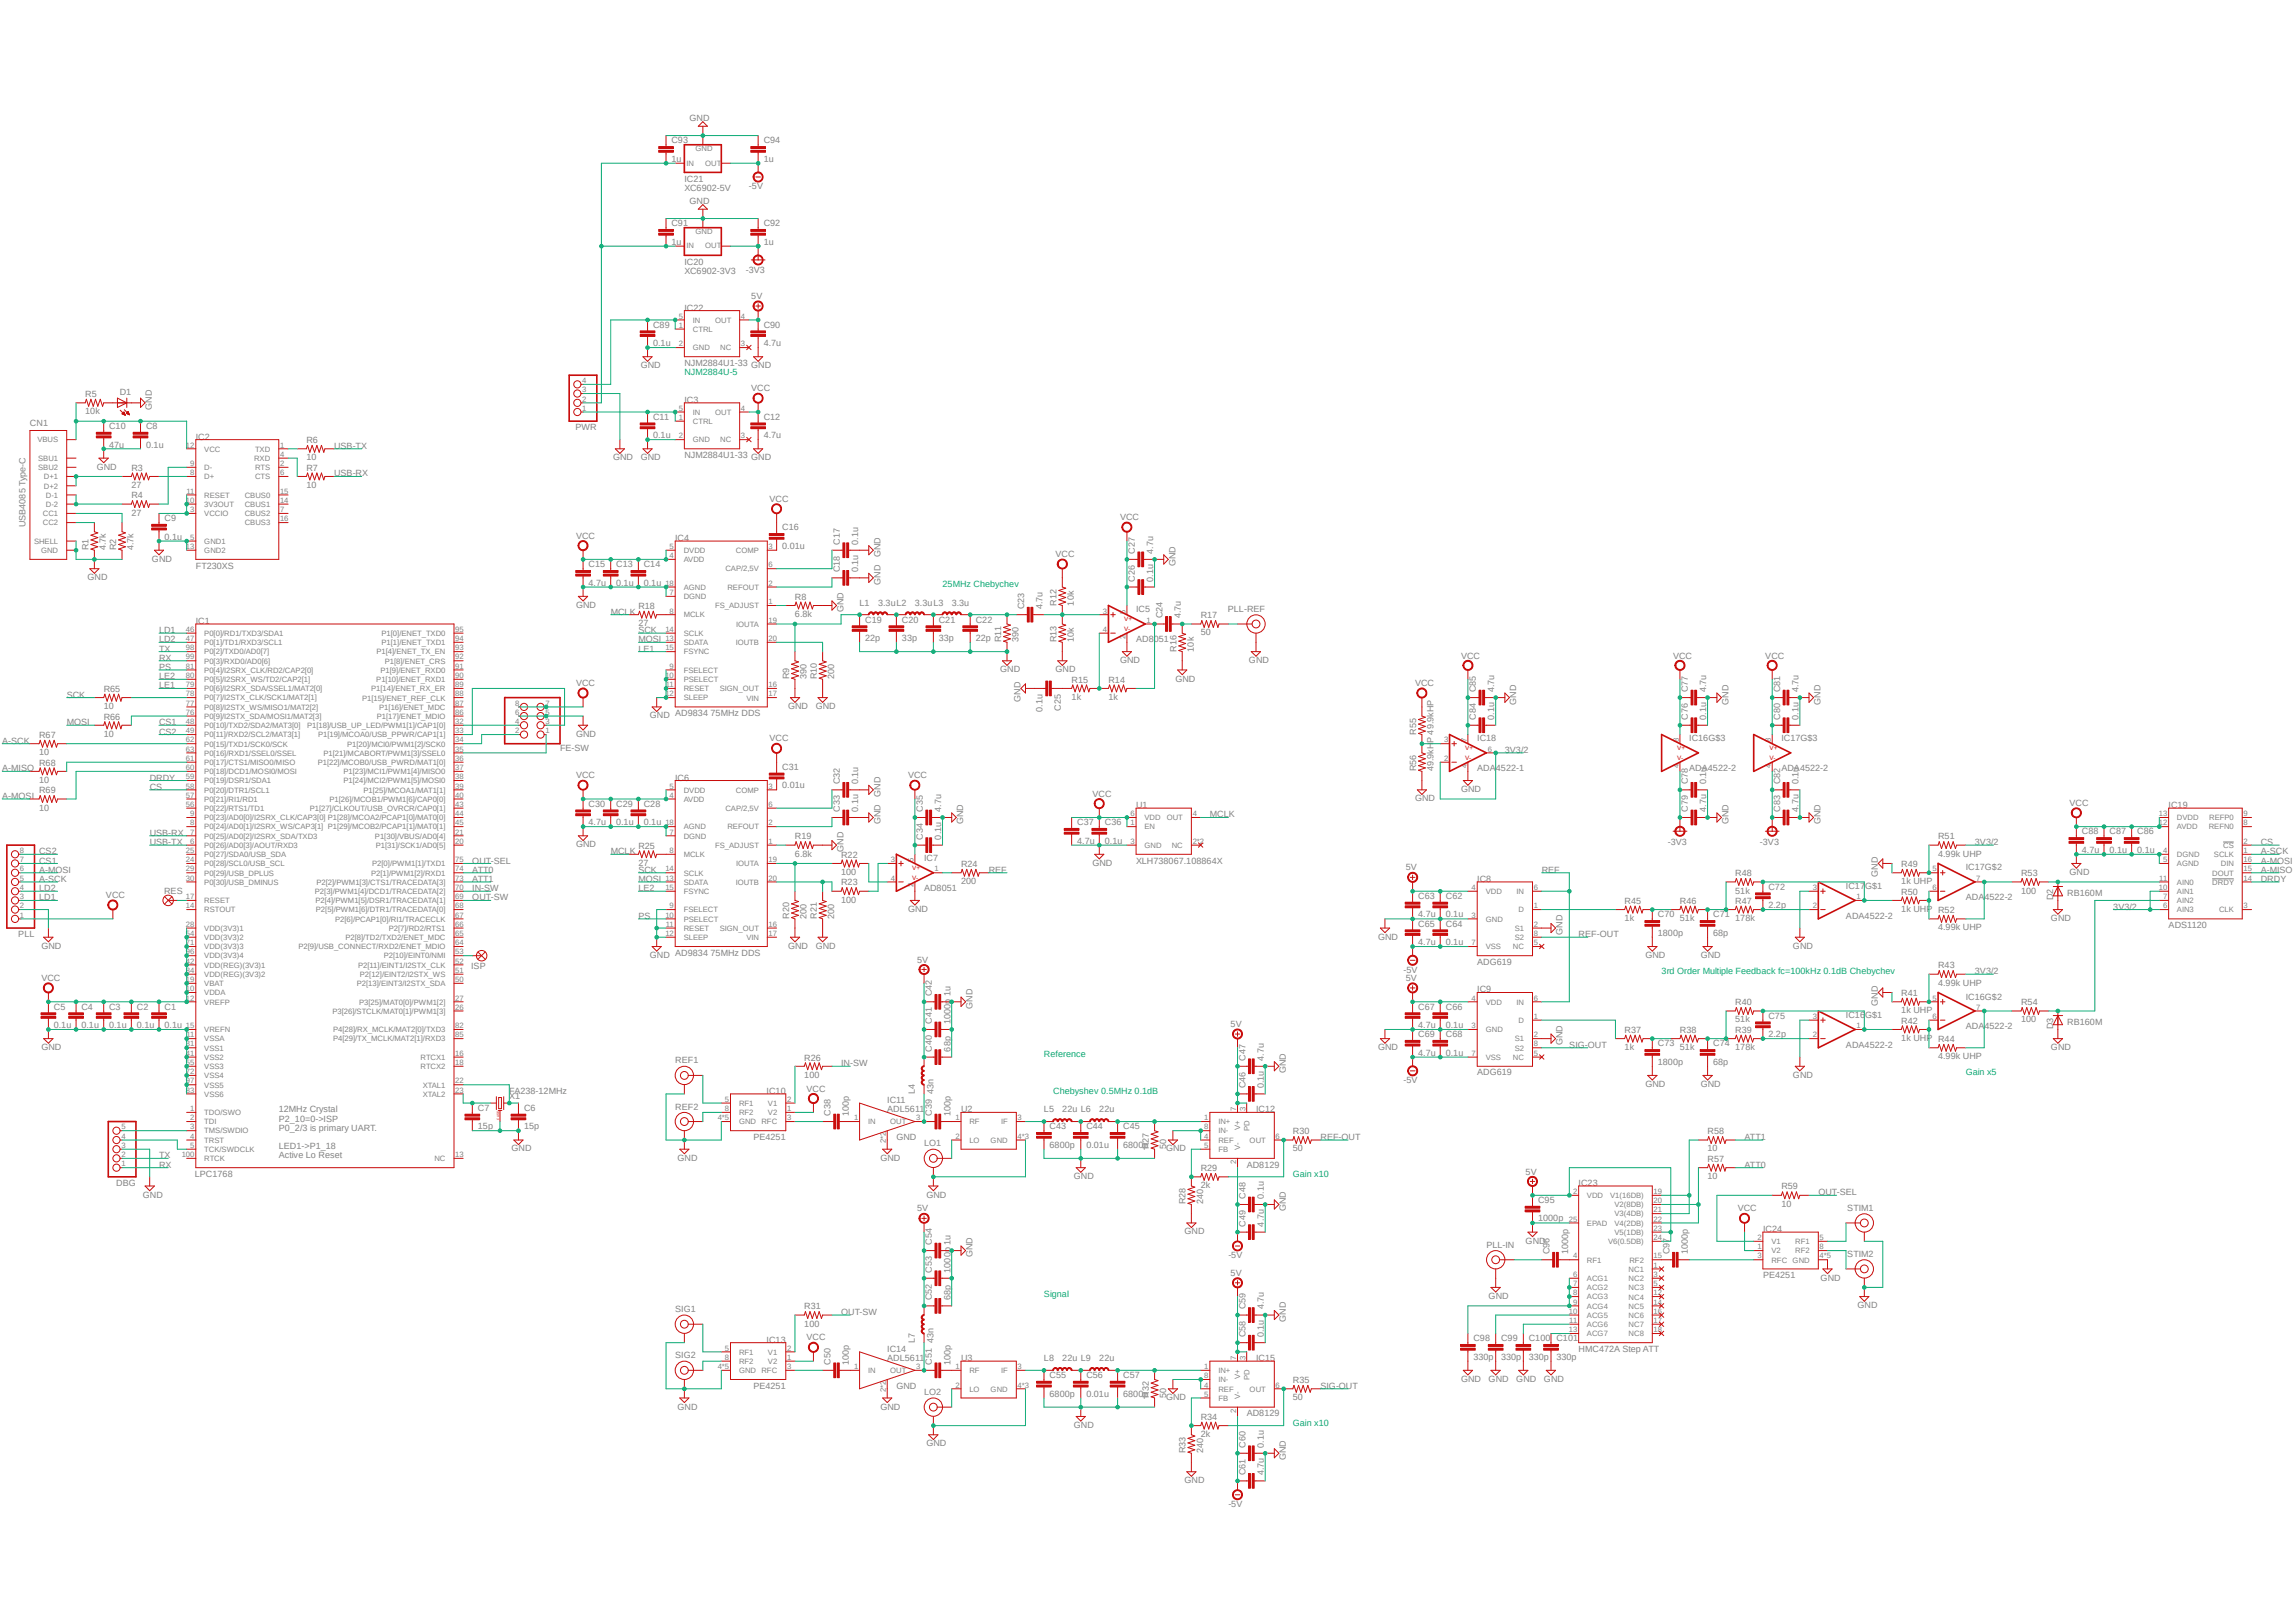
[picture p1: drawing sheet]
<svg xmlns="http://www.w3.org/2000/svg" width="297mm" height="210mm" viewBox="0 0 297 210" stroke-linecap="round" stroke-linejoin="round" font-family="sans-serif">
<defs><g id="words">
<g font-size="1.2" fill="#808080">
<text x="89.2" y="15.7">GND</text>
<text x="86.9" y="18.6">C93</text>
<text x="86.9" y="20.9">1u</text>
<text x="88.5" y="23.5">IC21</text>
<text x="98.8" y="18.6">C94</text>
<text x="98.8" y="20.9">1u</text>
<text x="86.9" y="29.3">C91</text>
<text x="88.5" y="24.7">XC6902-5V</text>
<text x="89.2" y="26.4">GND</text>
<text x="96.9" y="24.5">-5V</text>
<text x="98.8" y="29.3">C92</text>
<text x="86.9" y="31.7">1u</text>
<text x="88.5" y="34.2">IC20</text>
<text x="88.5" y="35.4">XC6902-3V3</text>
<text x="96.5" y="35.4">-3V3</text>
<text x="98.8" y="31.7">1u</text>
<text x="88.5" y="40.2">IC22</text>
<text x="97.2" y="38.7">5V</text>
<text x="82.9" y="47.6">GND</text>
<text x="84.5" y="44.8">0.1u</text>
<text x="84.5" y="42.4">C89</text>
<text x="88.5" y="47.3">NJM2884U1-33</text>
<text x="97.2" y="47.6">GND</text>
<text x="98.8" y="44.8">4.7u</text>
<text x="98.8" y="42.4">C90</text>
<text x="11" y="53.6">10k</text>
<text x="11" y="51.4">R5</text>
<text x="15.5" y="51.2">D1</text>
<text x="19.7" y="53" transform="rotate(-90 19.7 53)">GND</text>
<text x="88.5" y="52.1">IC3</text>
<text x="97.2" y="50.6">VCC</text>
<text x="3.9" y="55.1">CN1</text>
<text x="14.1" y="57.9">47u</text>
<text x="14.1" y="55.5">C10</text>
<text x="18.9" y="57.9">0.1u</text>
<text x="18.9" y="55.5">C8</text>
<text x="25.3" y="56.9">IC2</text>
<text x="39.6" y="57.3">R6</text>
<text x="39.6" y="59.6">10</text>
<text x="43.2" y="58.1">USB-TX</text>
<text x="74.4" y="55.6">PWR</text>
<text x="79.3" y="59.6">GND</text>
<text x="82.9" y="59.6">GND</text>
<text x="84.5" y="56.7">0.1u</text>
<text x="84.5" y="54.3">C11</text>
<text x="88.5" y="59.3">NJM2884U1-33</text>
<text x="97.2" y="59.6">GND</text>
<text x="98.8" y="56.7">4.7u</text>
<text x="98.8" y="54.3">C12</text>
<text x="12.5" y="60.8">GND</text>
<text x="17" y="63.2">27</text>
<text x="17" y="60.9">R3</text>
<text x="17" y="64.5">R4</text>
<text x="39.6" y="60.9">R7</text>
<text x="39.6" y="63.2">10</text>
<text x="43.2" y="61.7">USB-RX</text>
<text x="99.6" y="64.9">VCC</text>
<text x="3.3" y="68.2" transform="rotate(-90 3.3 68.2)">USB4085 Type-C</text>
<text x="11.5" y="71.2" transform="rotate(-90 11.5 71.2)">R1</text>
<text x="13.7" y="71.2" transform="rotate(-90 13.7 71.2)">4.7k</text>
<text x="15" y="71.2" transform="rotate(-90 15 71.2)">R2</text>
<text x="17" y="66.7">27</text>
<text x="17.3" y="71.2" transform="rotate(-90 17.3 71.2)">4.7k</text>
<text x="21.3" y="69.8">0.1u</text>
<text x="21.3" y="67.5">C9</text>
<text x="74.5" y="69.7">VCC</text>
<text x="87.4" y="70">IC4</text>
<text x="101.2" y="68.6">C16</text>
<text x="101.2" y="71">0.01u</text>
<text x="108.6" y="70.5" transform="rotate(-90 108.6 70.5)">C17</text>
<text x="111" y="70.5" transform="rotate(-90 111 70.5)">0.1u</text>
<text x="144.9" y="67.3">VCC</text>
<text x="146.8" y="71.7" transform="rotate(-90 146.8 71.7)">C27</text>
<text x="149.2" y="71.7" transform="rotate(-90 149.2 71.7)">4.7u</text>
<text x="11.3" y="75.1">GND</text>
<text x="19.7" y="72.7">GND</text>
<text x="25.3" y="73.6">FT230XS</text>
<text x="76.1" y="75.8">4.7u</text>
<text x="76.1" y="73.4">C15</text>
<text x="79.7" y="73.4">C13</text>
<text x="79.7" y="75.8">0.1u</text>
<text x="83.3" y="75.8">0.1u</text>
<text x="83.3" y="73.4">C14</text>
<text x="102.8" y="77.6">R8</text>
<text x="108.6" y="74.1" transform="rotate(-90 108.6 74.1)">C18</text>
<text x="111" y="74.1" transform="rotate(-90 111 74.1)">0.1u</text>
<text x="113.9" y="75.7" transform="rotate(-90 113.9 75.7)">GND</text>
<text x="113.9" y="72.1" transform="rotate(-90 113.9 72.1)">GND</text>
<text x="136.5" y="72.1">VCC</text>
<text x="146.8" y="75.3" transform="rotate(-90 146.8 75.3)">C26</text>
<text x="149.2" y="75.3" transform="rotate(-90 149.2 75.3)">0.1u</text>
<text x="152.1" y="73.3" transform="rotate(-90 152.1 73.3)">GND</text>
<text x="20.6" y="83.1">LD2</text>
<text x="20.6" y="81.9">LD1</text>
<text x="25.3" y="80.8">IC1</text>
<text x="74.5" y="78.7">GND</text>
<text x="79" y="79.5">MCLK</text>
<text x="82.6" y="81">27</text>
<text x="82.6" y="78.8">R18</text>
<text x="82.6" y="83.1">MOSI</text>
<text x="82.6" y="81.9">SCK</text>
<text x="102.8" y="79.8">6.8k</text>
<text x="109.1" y="79.2" transform="rotate(-90 109.1 79.2)">GND</text>
<text x="111.2" y="78.4">L1</text>
<text x="111.9" y="83">22p</text>
<text x="111.9" y="80.6">C19</text>
<text x="113.6" y="78.4">3.3uL2</text>
<text x="116.7" y="83">33p</text>
<text x="116.7" y="80.6">C20</text>
<text x="118.4" y="78.4">3.3uL3</text>
<text x="121.5" y="83">33p</text>
<text x="121.5" y="80.6">C21</text>
<text x="123.1" y="78.4">3.3u</text>
<text x="126.2" y="83">22p</text>
<text x="126.2" y="80.6">C22</text>
<text x="129.5" y="83.1" transform="rotate(-90 129.5 83.1)">R11</text>
<text x="131.8" y="83.1" transform="rotate(-90 131.8 83.1)">390</text>
<text x="132.5" y="78.8" transform="rotate(-90 132.5 78.8)">C23</text>
<text x="134.9" y="78.8" transform="rotate(-90 134.9 78.8)">4.7u</text>
<text x="136.7" y="83.1" transform="rotate(-90 136.7 83.1)">R13</text>
<text x="136.7" y="78.4" transform="rotate(-90 136.7 78.4)">R12</text>
<text x="138.9" y="83.1" transform="rotate(-90 138.9 83.1)">10k</text>
<text x="138.9" y="78.4" transform="rotate(-90 138.9 78.4)">10k</text>
<text x="147" y="83.1">AD8051</text>
<text x="147" y="79.2">IC5</text>
<text x="150.4" y="80" transform="rotate(-90 150.4 80)">C24</text>
<text x="152.8" y="80" transform="rotate(-90 152.8 80)">4.7u</text>
<text x="155.3" y="82.2">50</text>
<text x="155.3" y="80">R17</text>
<text x="158.9" y="79.2">PLL-REF</text>
<text x="13.4" y="89.5">R65</text>
<text x="20.6" y="87.9">LE2</text>
<text x="20.6" y="89.1">LE1</text>
<text x="20.6" y="86.7">PS</text>
<text x="20.6" y="84.3">TX</text>
<text x="20.6" y="85.5">RX</text>
<text x="74.5" y="88.8">VCC</text>
<text x="82.6" y="84.3">LE1</text>
<text x="102.1" y="87.9" transform="rotate(-90 102.1 87.9)">R9</text>
<text x="104.3" y="87.9" transform="rotate(-90 104.3 87.9)">390</text>
<text x="105.7" y="87.9" transform="rotate(-90 105.7 87.9)">R10</text>
<text x="107.9" y="87.9" transform="rotate(-90 107.9 87.9)">200</text>
<text x="129.4" y="87">GND</text>
<text x="136.5" y="87">GND</text>
<text x="138.6" y="88.3">R15</text>
<text x="143.4" y="88.3">R14</text>
<text x="144.9" y="85.8">GND</text>
<text x="152.1" y="88.2">GND</text>
<text x="152.2" y="84.3" transform="rotate(-90 152.2 84.3)">R16</text>
<text x="154.4" y="84.3" transform="rotate(-90 154.4 84.3)">10k</text>
<text x="161.6" y="85.8">GND</text>
<text x="183.1" y="88.8">VCC</text>
<text x="189" y="85.2">VCC</text>
<text x="190.9" y="89.6" transform="rotate(-90 190.9 89.6)">C85</text>
<text x="193.3" y="89.6" transform="rotate(-90 193.3 89.6)">4.7u</text>
<text x="216.4" y="85.2">VCC</text>
<text x="218.4" y="89.6" transform="rotate(-90 218.4 89.6)">C77</text>
<text x="220.7" y="89.6" transform="rotate(-90 220.7 89.6)">4.7u</text>
<text x="228.4" y="85.2">VCC</text>
<text x="230.3" y="89.6" transform="rotate(-90 230.3 89.6)">C81</text>
<text x="232.7" y="89.6" transform="rotate(-90 232.7 89.6)">4.7u</text>
<text x="5.1" y="95.5">R67</text>
<text x="8.6" y="93.9">MOSI</text>
<text x="8.6" y="90.3">SCK</text>
<text x="13.4" y="93.1">R66</text>
<text x="13.4" y="91.8">10</text>
<text x="13.4" y="95.4">10</text>
<text x="20.6" y="93.9">CS1</text>
<text x="20.6" y="95.1">CS2</text>
<text x="74.5" y="95.4">GND</text>
<text x="84.1" y="93">GND</text>
<text x="87.4" y="92.7">AD9834 75MHz DDS</text>
<text x="99.6" y="95.9">VCC</text>
<text x="102" y="91.8">GND</text>
<text x="105.5" y="91.8">GND</text>
<text x="132" y="90.8" transform="rotate(-90 132 90.8)">GND</text>
<text x="134.9" y="92.1" transform="rotate(-90 134.9 92.1)">0.1u</text>
<text x="137.3" y="92" transform="rotate(-90 137.3 92)">C25</text>
<text x="138.6" y="90.6">1k</text>
<text x="143.4" y="90.6">1k</text>
<text x="183.2" y="95.1" transform="rotate(-90 183.2 95.1)">R55</text>
<text x="190.9" y="93.2" transform="rotate(-90 190.9 93.2)">C84</text>
<text x="191.1" y="95.9">IC18</text>
<text x="193.3" y="93.2" transform="rotate(-90 193.3 93.2)">0.1u</text>
<text x="196.2" y="91.2" transform="rotate(-90 196.2 91.2)">GND</text>
<text x="218.4" y="93.2" transform="rotate(-90 218.4 93.2)">C76</text>
<text x="218.5" y="95.9">IC16G$3</text>
<text x="220.7" y="93.2" transform="rotate(-90 220.7 93.2)">0.1u</text>
<text x="223.6" y="91.2" transform="rotate(-90 223.6 91.2)">GND</text>
<text x="230.3" y="93.2" transform="rotate(-90 230.3 93.2)">C80</text>
<text x="230.5" y="95.9">IC17G$3</text>
<text x="232.7" y="93.2" transform="rotate(-90 232.7 93.2)">0.1u</text>
<text x="235.5" y="91.2" transform="rotate(-90 235.5 91.2)">GND</text>
<text x=".3" y="96.2">A-SCK</text>
<text x=".3" y="99.8">A-MISO</text>
<text x="5.1" y="99.1">R68</text>
<text x="5.1" y="97.7">10</text>
<text x="5.1" y="101.3">10</text>
<text x="19.4" y="101">DRDY</text>
<text x="72.5" y="97.1">FE-SW</text>
<text x="74.5" y="100.7">VCC</text>
<text x="87.4" y="101">IC6</text>
<text x="101.2" y="99.7">C31</text>
<text x="108.6" y="101.5" transform="rotate(-90 108.6 101.5)">C32</text>
<text x="111" y="101.5" transform="rotate(-90 111 101.5)">0.1u</text>
<text x="117.5" y="100.7">VCC</text>
<text x="183.2" y="99.8" transform="rotate(-90 183.2 99.8)">R56</text>
<text x="185.4" y="99.8" transform="rotate(-90 185.4 99.8)">49.9kHP 49.9kHP</text>
<text x="191.1" y="99.8">ADA4522-1</text>
<text x="194.7" y="97.4">3V3/2</text>
<text x="218.4" y="101.5" transform="rotate(-90 218.4 101.5)">C78</text>
<text x="218.5" y="99.8">ADA4522-2</text>
<text x="220.7" y="101.5" transform="rotate(-90 220.7 101.5)">0.1u</text>
<text x="230.3" y="101.5" transform="rotate(-90 230.3 101.5)">C82</text>
<text x="230.5" y="99.8">ADA4522-2</text>
<text x="232.7" y="101.5" transform="rotate(-90 232.7 101.5)">0.1u</text>
<text x=".3" y="103.4">A-MOSI</text>
<text x="5.1" y="102.7">R69</text>
<text x="5.1" y="104.9">10</text>
<text x="19.4" y="102.2">CS</text>
<text x="76.1" y="106.8">4.7u</text>
<text x="76.1" y="104.4">C30</text>
<text x="79.7" y="106.8">0.1u</text>
<text x="79.7" y="104.4">C29</text>
<text x="83.3" y="106.8">0.1u</text>
<text x="83.3" y="104.4">C28</text>
<text x="101.2" y="102">0.01u</text>
<text x="108.6" y="105.1" transform="rotate(-90 108.6 105.1)">C33</text>
<text x="111" y="105.1" transform="rotate(-90 111 105.1)">0.1u</text>
<text x="113.9" y="106.7" transform="rotate(-90 113.9 106.7)">GND</text>
<text x="113.9" y="103.1" transform="rotate(-90 113.9 103.1)">GND</text>
<text x="119.4" y="105.1" transform="rotate(-90 119.4 105.1)">C35</text>
<text x="121.7" y="105.1" transform="rotate(-90 121.7 105.1)">4.7u</text>
<text x="124.6" y="106.7" transform="rotate(-90 124.6 106.7)">GND</text>
<text x="139.4" y="106.8">C37</text>
<text x="141.3" y="103.1">VCC</text>
<text x="142.9" y="106.8">C36</text>
<text x="147" y="104.6">U1</text>
<text x="156.5" y="105.8">MCLK</text>
<text x="183.1" y="103.7">GND</text>
<text x="189" y="102.5">GND</text>
<text x="218.4" y="105.1" transform="rotate(-90 218.4 105.1)">C79</text>
<text x="220.7" y="105.1" transform="rotate(-90 220.7 105.1)">4.7u</text>
<text x="223.6" y="106.7" transform="rotate(-90 223.6 106.7)">GND</text>
<text x="230.3" y="105.1" transform="rotate(-90 230.3 105.1)">C83</text>
<text x="232.7" y="105.1" transform="rotate(-90 232.7 105.1)">4.7u</text>
<text x="235.5" y="106.7" transform="rotate(-90 235.5 106.7)">GND</text>
<text x="267.7" y="104.3">VCC</text>
<text x="269.3" y="108">C88</text>
<text x="272.9" y="108">C87</text>
<text x="276.5" y="108">C86</text>
<text x="280.6" y="104.6">IC19</text>
<text x="5.1" y="112.9">A-MOSI</text>
<text x="5.1" y="111.8">CS1</text>
<text x="5.1" y="110.6">CS2</text>
<text x="19.4" y="109.4">USB-TX</text>
<text x="19.4" y="108.2">USB-RX</text>
<text x="61.1" y="112.9">ATT0</text>
<text x="61.1" y="111.8">OUT-SEL</text>
<text x="74.5" y="109.7">GND</text>
<text x="79" y="110.6">MCLK</text>
<text x="82.6" y="112.1">27</text>
<text x="82.6" y="109.8">R25</text>
<text x="82.6" y="112.9">SCK</text>
<text x="102.8" y="110.8">6.8k</text>
<text x="102.8" y="108.6">R19</text>
<text x="108.8" y="113.2">100</text>
<text x="108.8" y="111">R22</text>
<text x="109.1" y="110.3" transform="rotate(-90 109.1 110.3)">GND</text>
<text x="119.4" y="108.6" transform="rotate(-90 119.4 108.6)">C34</text>
<text x="119.5" y="111.4">IC7</text>
<text x="121.7" y="108.6" transform="rotate(-90 121.7 108.6)">0.1u</text>
<text x="124.3" y="112.2">R24</text>
<text x="127.9" y="112.9">REF</text>
<text x="139.4" y="109.2">4.7u</text>
<text x="141.3" y="112.1">GND</text>
<text x="142.9" y="109.2">0.1u</text>
<text x="147" y="111.8">XLH738067.108864X</text>
<text x="181.9" y="112.6">5V</text>
<text x="199.5" y="112.9">REF</text>
<text x="215.8" y="109.3">-3V3</text>
<text x="224.5" y="113.4">R48</text>
<text x="227.7" y="109.3">-3V3</text>
<text x="242.9" y="113.5" transform="rotate(-90 242.9 113.5)">GND</text>
<text x="246" y="112.2">R49</text>
<text x="250.7" y="108.6">R51</text>
<text x="250.7" y="110.8">4.99k UHP</text>
<text x="254.3" y="112.6">IC17G$2</text>
<text x="255.5" y="109.4">3V3/2</text>
<text x="261.5" y="113.4">R53</text>
<text x="267.7" y="113.2">GND</text>
<text x="269.3" y="110.4">4.7u</text>
<text x="272.9" y="110.4">0.1u</text>
<text x="276.5" y="110.4">0.1u</text>
<text x="292.5" y="112.9">A-MISO</text>
<text x="292.5" y="109.4">CS</text>
<text x="292.5" y="110.6">A-SCK</text>
<text x="292.5" y="111.8">A-MOSI</text>
<text x="5.1" y="114.1">A-SCK</text>
<text x="5.1" y="115.3">LD2</text>
<text x="5.1" y="116.5">LD1</text>
<text x="13.7" y="116.2">VCC</text>
<text x="21.2" y="115.7">RES</text>
<text x="61.1" y="115.3">IN-SW</text>
<text x="61.1" y="114.1">ATT1</text>
<text x="61.1" y="116.5">OUT-SW</text>
<text x="82.6" y="114.1">MOSI</text>
<text x="82.6" y="115.3">LE2</text>
<text x="82.6" y="118.9">PS</text>
<text x="102.1" y="118.9" transform="rotate(-90 102.1 118.9)">R20</text>
<text x="104.3" y="118.9" transform="rotate(-90 104.3 118.9)">200</text>
<text x="105.7" y="118.9" transform="rotate(-90 105.7 118.9)">R21</text>
<text x="107.9" y="118.9" transform="rotate(-90 107.9 118.9)">200</text>
<text x="108.8" y="116.8">100</text>
<text x="108.8" y="114.6">R23</text>
<text x="117.5" y="118">GND</text>
<text x="119.5" y="115.3">AD8051</text>
<text x="124.3" y="114.4">200</text>
<text x="183.5" y="118.7">4.7u</text>
<text x="183.5" y="116.3">C63</text>
<text x="183.5" y="119.9">C65</text>
<text x="187" y="118.7">0.1u</text>
<text x="187" y="116.3">C62</text>
<text x="187" y="119.9">C64</text>
<text x="191.1" y="114.1">IC8</text>
<text x="210.2" y="119.2">1k</text>
<text x="210.2" y="117">R45</text>
<text x="214.5" y="118.7">C70</text>
<text x="217.3" y="119.2">51k</text>
<text x="217.3" y="117">R46</text>
<text x="221.6" y="118.7">C71</text>
<text x="224.5" y="119.2">178k</text>
<text x="224.5" y="115.6">51k</text>
<text x="224.5" y="117">R47</text>
<text x="228.8" y="117.5">2.2p</text>
<text x="228.8" y="115.1">C72</text>
<text x="238.8" y="118.9">ADA4522-2</text>
<text x="238.8" y="115">IC17G$1</text>
<text x="246" y="115.8">R50</text>
<text x="246" y="114.4">1k UHP</text>
<text x="246" y="118">1k UHP R52</text>
<text x="254.3" y="116.5">ADA4522-2</text>
<text x="261.5" y="115.6">100</text>
<text x="265.3" y="119.2">GND</text>
<text x="265.6" y="116.5" transform="rotate(-90 265.6 116.5)">D2</text>
<text x="267.4" y="115.9">RB160M</text>
<text x="273.4" y="117.7">3V3/2</text>
<text x="292.5" y="114.1">DRDY</text>
<text x="2.4" y="121.2">PLL</text>
<text x="5.4" y="122.8">GND</text>
<text x="61" y="125.4">ISP</text>
<text x="84.1" y="124">GND</text>
<text x="87.4" y="123.7">AD9834 75MHz DDS</text>
<text x="102" y="122.8">GND</text>
<text x="105.5" y="122.8">GND</text>
<text x="118.7" y="124.6">5V</text>
<text x="178.3" y="121.6">GND</text>
<text x="181.6" y="125.9">-5V</text>
<text x="183.5" y="122.3">4.7u</text>
<text x="187" y="122.3">0.1u</text>
<text x="191.1" y="124.9">ADG619</text>
<text x="202.1" y="121" transform="rotate(-90 202.1 121)">GND</text>
<text x="204.2" y="121.3">REF-OUT</text>
<text x="212.9" y="124">GND</text>
<text x="214.5" y="121.1">1800p</text>
<text x="220" y="124">GND</text>
<text x="221.6" y="121.1">68p</text>
<text x="232" y="122.8">GND</text>
<text x="250.7" y="120.4">4.99k UHP</text>
<text x="250.7" y="125.3">R43</text>
<text x="280.6" y="120.1">ADS1120</text>
<text x="5.4" y="127">VCC</text>
<text x="7" y="130.6">C5</text>
<text x="10.5" y="130.6">C4</text>
<text x="14.1" y="130.6">C3</text>
<text x="17.7" y="130.6">C2</text>
<text x="21.3" y="130.6">C1</text>
<text x="120.6" y="128.9" transform="rotate(-90 120.6 128.9)">C42</text>
<text x="125.8" y="130.5" transform="rotate(-90 125.8 130.5)">GND</text>
<text x="181.9" y="127">5V</text>
<text x="183.5" y="130.6">C67</text>
<text x="187" y="130.6">C66</text>
<text x="191.1" y="128.4">IC9</text>
<text x="224.5" y="130.1">R40</text>
<text x="228.8" y="131.8">C75</text>
<text x="238.8" y="131.7">IC16G$1</text>
<text x="242.9" y="130.2" transform="rotate(-90 242.9 130.2)">GND</text>
<text x="246" y="131.1">1k UHP</text>
<text x="246" y="128.9">R41</text>
<text x="250.7" y="127.6">4.99k UHP</text>
<text x="254.3" y="129.3">IC16G$2</text>
<text x="255.5" y="126.1">3V3/2</text>
<text x="261.5" y="130.1">R54</text>
<text x="5.4" y="135.9">GND</text>
<text x="7" y="133">0.1u</text>
<text x="10.5" y="133">0.1u</text>
<text x="14.1" y="133">0.1u</text>
<text x="17.7" y="133">0.1u</text>
<text x="21.3" y="133">0.1u</text>
<text x="87.4" y="137.6">REF1</text>
<text x="104.1" y="137.2">R26</text>
<text x="108.8" y="138">IN-SW</text>
<text x="120.6" y="136.1" transform="rotate(-90 120.6 136.1)">C40</text>
<text x="120.6" y="132.5" transform="rotate(-90 120.6 132.5)">C41</text>
<text x="123" y="136.1" transform="rotate(-90 123 136.1)">68p</text>
<text x="123" y="132.5" transform="rotate(-90 123 132.5)">1000p 1u</text>
<text x="159.2" y="132.9">5V</text>
<text x="161.1" y="137.3" transform="rotate(-90 161.1 137.3)">C47</text>
<text x="163.5" y="137.3" transform="rotate(-90 163.5 137.3)">4.7u</text>
<text x="178.3" y="135.9">GND</text>
<text x="183.5" y="133">4.7u</text>
<text x="183.5" y="136.6">4.7u</text>
<text x="183.5" y="134.2">C69</text>
<text x="187" y="133">0.1u</text>
<text x="187" y="136.6">0.1u</text>
<text x="187" y="134.2">C68</text>
<text x="202.1" y="135.3" transform="rotate(-90 202.1 135.3)">GND</text>
<text x="203" y="135.6">SIG-OUT</text>
<text x="210.2" y="135.9">1k</text>
<text x="210.2" y="133.7">R37</text>
<text x="214.5" y="137.8">1800p</text>
<text x="214.5" y="135.4">C73</text>
<text x="217.3" y="135.9">51k</text>
<text x="217.3" y="133.7">R38</text>
<text x="221.6" y="135.4">C74</text>
<text x="221.6" y="137.8">68p</text>
<text x="224.5" y="135.9">178k</text>
<text x="224.5" y="132.3">51k</text>
<text x="224.5" y="133.7">R39</text>
<text x="228.8" y="134.2">2.2p</text>
<text x="238.8" y="135.6">ADA4522-2</text>
<text x="246" y="134.7">1k UHP R44</text>
<text x="246" y="132.5">R42</text>
<text x="250.7" y="137.1">4.99k UHP</text>
<text x="254.3" y="133.2">ADA4522-2</text>
<text x="261.5" y="132.3">100</text>
<text x="265.3" y="135.9">GND</text>
<text x="265.6" y="133.2" transform="rotate(-90 265.6 133.2)">D3</text>
<text x="267.4" y="132.6">RB160M</text>
<text x="36.1" y="144">12MHz Crystal</text>
<text x="61.8" y="143.8">C7</text>
<text x="65.9" y="141.6">FA238-12MHz</text>
<text x="65.9" y="142.3">X1</text>
<text x="67.8" y="143.8">C6</text>
<text x="87.4" y="143.6">REF2</text>
<text x="99.2" y="141.6">IC10</text>
<text x="104.1" y="139.5">100</text>
<text x="104.3" y="141.3">VCC</text>
<text x="114.8" y="144">ADL5611</text>
<text x="114.8" y="142.7">IC11</text>
<text x="118.4" y="141.6" transform="rotate(-90 118.4 141.6)">L4</text>
<text x="120.8" y="141.6" transform="rotate(-90 120.8 141.6)">43n</text>
<text x="124.3" y="144">U2</text>
<text x="135.1" y="144">L5</text>
<text x="137.4" y="144">22u L6</text>
<text x="142.2" y="144">22u</text>
<text x="161.1" y="140.8" transform="rotate(-90 161.1 140.8)">C46</text>
<text x="162.5" y="144">IC12</text>
<text x="163.5" y="140.8" transform="rotate(-90 163.5 140.8)">0.1u</text>
<text x="166.4" y="138.9" transform="rotate(-90 166.4 138.9)">GND</text>
<text x="181.6" y="140.2">-5V</text>
<text x="191.1" y="139.2">ADG619</text>
<text x="212.9" y="140.7">GND</text>
<text x="220" y="140.7">GND</text>
<text x="232" y="139.5">GND</text>
<text x="20.6" y="149.9">TX</text>
<text x="36.1" y="149.9">Active Lo Reset</text>
<text x="36.1" y="145.1">P2_10=0-&gt;ISP</text>
<text x="36.1" y="148.7">LED1-&gt;P1_18</text>
<text x="36.1" y="146.3">P0_2/3 is primary UART.</text>
<text x="61.8" y="146.2">15p</text>
<text x="66.2" y="149">GND</text>
<text x="67.8" y="146.2">15p</text>
<text x="97.5" y="147.5">PE4251</text>
<text x="107.4" y="144.4" transform="rotate(-90 107.4 144.4)">C38</text>
<text x="109.8" y="144.4" transform="rotate(-90 109.8 144.4)">100p</text>
<text x="116" y="147.5">GND</text>
<text x="119.5" y="148.4">LO1</text>
<text x="120.6" y="144.4" transform="rotate(-90 120.6 144.4)">C39</text>
<text x="123" y="144.4" transform="rotate(-90 123 144.4)">100p</text>
<text x="135.8" y="148.5">6800p</text>
<text x="135.8" y="146.2">C43</text>
<text x="140.5" y="148.5">0.01u</text>
<text x="140.5" y="146.2">C44</text>
<text x="145.3" y="148.5">6800p</text>
<text x="145.3" y="146.2">C45</text>
<text x="148.6" y="148.7" transform="rotate(-90 148.6 148.7)">R27</text>
<text x="150.9" y="148.7" transform="rotate(-90 150.9 148.7)">50</text>
<text x="150.9" y="149">GND</text>
<text x="167.3" y="149">50</text>
<text x="167.3" y="146.8">R30</text>
<text x="170.8" y="147.5">REF-OUT</text>
<text x="220.9" y="149">10</text>
<text x="220.9" y="146.8">R58</text>
<text x="225.7" y="147.5">ATT1</text>
<text x="15" y="153.4">DBG</text>
<text x="18.5" y="155">GND</text>
<text x="20.6" y="151.1">RX</text>
<text x="25.2" y="152.3">LPC1768</text>
<text x="87.6" y="150.2">GND</text>
<text x="113.9" y="150.2">GND</text>
<text x="119.8" y="155">GND</text>
<text x="138.9" y="152.6">GND</text>
<text x="153.4" y="155.9" transform="rotate(-90 153.4 155.9)">R28</text>
<text x="155.3" y="153.8">2k</text>
<text x="155.3" y="151.6">R29</text>
<text x="155.6" y="155.9" transform="rotate(-90 155.6 155.9)">240</text>
<text x="161.1" y="155.2" transform="rotate(-90 161.1 155.2)">C48</text>
<text x="161.3" y="151.1">AD8129</text>
<text x="163.5" y="155.2" transform="rotate(-90 163.5 155.2)">0.1u</text>
<text x="197.4" y="152">5V</text>
<text x="199" y="155.7">C95</text>
<text x="204.2" y="153.5">IC23</text>
<text x="220.9" y="152.6">10</text>
<text x="220.9" y="150.3">R57</text>
<text x="225.7" y="151.1">ATT0</text>
<text x="230.5" y="153.9">R59</text>
<text x="235.2" y="154.7">OUT-SEL</text>
<text x="118.7" y="156.8">5V</text>
<text x="120.6" y="161.1" transform="rotate(-90 120.6 161.1)">C54</text>
<text x="153.2" y="159.7">GND</text>
<text x="161.1" y="158.7" transform="rotate(-90 161.1 158.7)">C49</text>
<text x="163.5" y="158.7" transform="rotate(-90 163.5 158.7)">4.7u</text>
<text x="166.4" y="156.8" transform="rotate(-90 166.4 156.8)">GND</text>
<text x="192.3" y="161.5">PLL-IN</text>
<text x="197.4" y="160.9">GND</text>
<text x="199" y="158.1">1000p</text>
<text x="224.8" y="156.8">VCC</text>
<text x="228.1" y="159.4">IC24</text>
<text x="230.5" y="156.2">10</text>
<text x="239" y="156.7">STIM1</text>
<text x="120.6" y="164.7" transform="rotate(-90 120.6 164.7)">C53</text>
<text x="123" y="164.7" transform="rotate(-90 123 164.7)">1000p 1u</text>
<text x="125.8" y="162.7" transform="rotate(-90 125.8 162.7)">GND</text>
<text x="158.9" y="162.9">-5V</text>
<text x="159.2" y="165.1">5V</text>
<text x="200.5" y="162.3" transform="rotate(-90 200.5 162.3)">C96</text>
<text x="202.9" y="162.3" transform="rotate(-90 202.9 162.3)">1000p</text>
<text x="216" y="162.3" transform="rotate(-90 216 162.3)">C97</text>
<text x="218.4" y="162.3" transform="rotate(-90 218.4 162.3)">1000p</text>
<text x="228.1" y="165.4">PE4251</text>
<text x="235.5" y="165.7">GND</text>
<text x="239" y="162.7">STIM2</text>
<text x="87.4" y="169.8">SIG1</text>
<text x="99.2" y="173.8">IC13</text>
<text x="104.1" y="171.7">100</text>
<text x="104.1" y="169.4">R31</text>
<text x="104.3" y="173.5">VCC</text>
<text x="108.8" y="170.2">OUT-SW</text>
<text x="118.4" y="173.8" transform="rotate(-90 118.4 173.8)">L7</text>
<text x="120.6" y="168.3" transform="rotate(-90 120.6 168.3)">C52</text>
<text x="120.8" y="173.8" transform="rotate(-90 120.8 173.8)">43n</text>
<text x="123" y="168.3" transform="rotate(-90 123 168.3)">68p</text>
<text x="161.1" y="173" transform="rotate(-90 161.1 173)">C58</text>
<text x="161.1" y="169.5" transform="rotate(-90 161.1 169.5)">C59</text>
<text x="163.5" y="173" transform="rotate(-90 163.5 173)">0.1u</text>
<text x="163.5" y="169.5" transform="rotate(-90 163.5 169.5)">4.7u</text>
<text x="166.4" y="171.1" transform="rotate(-90 166.4 171.1)">GND</text>
<text x="190.6" y="173.6">C98</text>
<text x="192.6" y="168.1">GND</text>
<text x="194.2" y="173.6">C99</text>
<text x="197.8" y="173.6">C100 C101</text>
<text x="240.3" y="169.3">GND</text>
<text x="87.4" y="175.8">SIG2</text>
<text x="97.5" y="179.7">PE4251</text>
<text x="107.4" y="176.6" transform="rotate(-90 107.4 176.6)">C50</text>
<text x="109.8" y="176.6" transform="rotate(-90 109.8 176.6)">100p</text>
<text x="114.8" y="176.1">ADL5611</text>
<text x="114.8" y="174.9">IC14</text>
<text x="116" y="179.7">GND</text>
<text x="120.6" y="176.6" transform="rotate(-90 120.6 176.6)">C51</text>
<text x="123" y="176.6" transform="rotate(-90 123 176.6)">100p</text>
<text x="124.3" y="176.1">U3</text>
<text x="135.1" y="176.1">L8</text>
<text x="135.8" y="178.4">C55</text>
<text x="137.4" y="176.1">22u L9</text>
<text x="140.5" y="178.4">C56</text>
<text x="142.2" y="176.1">22u</text>
<text x="145.3" y="178.4">C57</text>
<text x="162.5" y="176.1">IC15</text>
<text x="167.3" y="179">R35</text>
<text x="170.8" y="179.7">SIG-OUT</text>
<text x="189" y="178.8">GND</text>
<text x="190.6" y="176">330p</text>
<text x="192.6" y="178.8">GND</text>
<text x="194.2" y="176">330p</text>
<text x="196.2" y="178.8">GND</text>
<text x="197.8" y="176">330p</text>
<text x="199.7" y="178.8">GND</text>
<text x="201.4" y="176">330p</text>
<text x="204.2" y="174.9">HMC472A Step ATT</text>
<text x="87.6" y="182.4">GND</text>
<text x="113.9" y="182.4">GND</text>
<text x="119.5" y="180.6">LO2</text>
<text x="135.8" y="180.7">6800p</text>
<text x="138.9" y="184.8">GND</text>
<text x="140.5" y="180.7">0.01u</text>
<text x="145.3" y="180.7">6800p</text>
<text x="148.6" y="180.9" transform="rotate(-90 148.6 180.9)">R32</text>
<text x="150.9" y="180.9" transform="rotate(-90 150.9 180.9)">50</text>
<text x="150.9" y="181.2">GND</text>
<text x="155.3" y="186">2k</text>
<text x="155.3" y="183.7">R34</text>
<text x="161.3" y="183.3">AD8129</text>
<text x="167.3" y="181.2">50</text>
<text x="119.8" y="187.2">GND</text>
<text x="153.2" y="191.9">GND</text>
<text x="153.4" y="188.1" transform="rotate(-90 153.4 188.1)">R33</text>
<text x="155.6" y="188.1" transform="rotate(-90 155.6 188.1)">240</text>
<text x="161.1" y="190.9" transform="rotate(-90 161.1 190.9)">C61</text>
<text x="161.1" y="187.3" transform="rotate(-90 161.1 187.3)">C60</text>
<text x="163.5" y="190.9" transform="rotate(-90 163.5 190.9)">4.7u</text>
<text x="163.5" y="187.3" transform="rotate(-90 163.5 187.3)">0.1u</text>
<text x="166.4" y="189" transform="rotate(-90 166.4 189)">GND</text>
<text x="158.9" y="195.1">-5V</text>
</g>
<g font-size="1.2" fill="#0dab76">
<text x="88.5" y="48.6">NJM2884U-5</text>
<text x="121.9" y="76">25MHz Chebychev</text>
<text x="215" y="126.1">3rd Order Multiple Feedback fc=100kHz 0.1dB Chebychev</text>
<text x="135.1" y="136.8">Reference</text>
<text x="136.2" y="141.6">Chebyshev 0.5MHz 0.1dB</text>
<text x="254.3" y="139.2">Gain x5</text>
<text x="167.3" y="152.3">Gain x10</text>
<text x="135.1" y="167.8">Signal</text>
<text x="167.3" y="184.5">Gain x10</text>
</g>
<g font-size="1" fill="#808080">
<text x="88.8" y="21.4">IN</text>
<text x="90" y="19.6">GND</text>
<text x="91.2" y="21.4">OUT</text>
<text x="88.8" y="32.2">IN</text>
<text x="90" y="30.3">GND</text>
<text x="91.2" y="32.2">OUT</text>
<text x="87.8" y="41.2">5</text>
<text x="89.6" y="41.7">IN</text>
<text x="92.5" y="41.8">OUT</text>
<text x="95.9" y="41.2">4</text>
<text x="87.8" y="44.8">2</text>
<text x="87.8" y="42.4">1</text>
<text x="89.6" y="45.3">GND</text>
<text x="89.6" y="42.9">CTRL</text>
<text x="93.2" y="45.3">NC</text>
<text x="95.9" y="44.8">3</text>
<text x="75.3" y="53.1">1</text>
<text x="75.3" y="52">2</text>
<text x="75.3" y="50.8">3</text>
<text x="75.3" y="49.6">4</text>
<text x="87.8" y="53.1">5</text>
<text x="89.6" y="53.7">IN</text>
<text x="92.5" y="53.7">OUT</text>
<text x="95.9" y="53.1">4</text>
<text x="4.8" y="57.3">VBUS</text>
<text x="4.9" y="59.6">SBU1</text>
<text x="24.1" y="57.9">12</text>
<text x="26.4" y="58.4">VCC</text>
<text x="32.9" y="59.6">RXD</text>
<text x="33" y="58.4">TXD</text>
<text x="36.2" y="57.9">1</text>
<text x="36.2" y="59.1">4</text>
<text x="87.8" y="56.7">2</text>
<text x="87.8" y="54.3">1</text>
<text x="89.6" y="57.3">GND</text>
<text x="89.6" y="54.9">CTRL</text>
<text x="93.2" y="57.3">NC</text>
<text x="95.9" y="56.7">3</text>
<text x="4.9" y="60.8">SBU2</text>
<text x="5.7" y="62">D+1</text>
<text x="5.7" y="63.2">D+2</text>
<text x="5.9" y="64.4">D-1</text>
<text x="5.9" y="65.6">D-2</text>
<text x="24.1" y="65.1">10</text>
<text x="24.1" y="63.9">11</text>
<text x="24.6" y="61.5">8</text>
<text x="24.6" y="60.3">9</text>
<text x="26.4" y="65.6">3V3OUT</text>
<text x="26.4" y="62">D+</text>
<text x="26.4" y="60.8">D-</text>
<text x="26.4" y="64.4">RESET</text>
<text x="31.7" y="64.4">CBUS0</text>
<text x="31.7" y="65.6">CBUS1</text>
<text x="33" y="62">CTS</text>
<text x="33" y="60.8">RTS</text>
<text x="36.2" y="60.3">2</text>
<text x="36.2" y="61.5">6</text>
<text x="36.2" y="63.9">15</text>
<text x="36.2" y="65.1">14</text>
<text x="4.4" y="70.4">SHELL</text>
<text x="5.3" y="71.6">GND</text>
<text x="5.5" y="66.8">CC1</text>
<text x="5.5" y="68">CC2</text>
<text x="24.1" y="71">13</text>
<text x="24.6" y="66.3">3</text>
<text x="24.6" y="69.8">5</text>
<text x="26.4" y="66.8">VCCIO</text>
<text x="26.4" y="70.4">GND1</text>
<text x="26.4" y="71.6">GND2</text>
<text x="31.7" y="66.8">CBUS2</text>
<text x="31.7" y="68">CBUS3</text>
<text x="36.2" y="66.3">7</text>
<text x="36.2" y="67.5">16</text>
<text x="86.6" y="71">5</text>
<text x="88.5" y="71.6">DVDD</text>
<text x="95.2" y="71.6">COMP</text>
<text x="99.4" y="71">3</text>
<text x="86.1" y="75.8">18</text>
<text x="86.6" y="77">7</text>
<text x="86.6" y="72.2">4</text>
<text x="88.5" y="77.5">DGND</text>
<text x="88.5" y="72.7">AVDD</text>
<text x="88.5" y="76.3">AGND</text>
<text x="93.8" y="74">CAP/2,5V</text>
<text x="94.1" y="76.3">REFOUT</text>
<text x="99.4" y="75.8">2</text>
<text x="99.4" y="73.4">6</text>
<text x="24.1" y="81.8">46</text>
<text x="24.1" y="83">47</text>
<text x="26.4" y="82.3">P0[0]/RD1/TXD3/SDA1</text>
<text x="26.4" y="83.5">P0[1]/TD1/RXD3/SCL1</text>
<text x="49.4" y="83.5">P1[1]/ENET_TXD1</text>
<text x="49.4" y="82.3">P1[0]/ENET_TXD0</text>
<text x="58.9" y="83">94</text>
<text x="58.9" y="81.8">95</text>
<text x="86.1" y="81.8">14</text>
<text x="86.1" y="83">13</text>
<text x="86.6" y="79.4">8</text>
<text x="88.5" y="82.3">SCLK</text>
<text x="88.5" y="83.5">SDATA</text>
<text x="88.5" y="79.9">MCLK</text>
<text x="92.5" y="78.7">FS_ADJUST</text>
<text x="95.2" y="83.5">IOUTB</text>
<text x="95.2" y="81.1">IOUTA</text>
<text x="99.4" y="83">20</text>
<text x="99.4" y="80.6">19</text>
<text x="99.4" y="78.2">1</text>
<text x="142.7" y="81.8">4</text>
<text x="142.7" y="79.4">3</text>
<text x="145.6" y="82.7" transform="rotate(-90 145.6 82.7)">2</text>
<text x="145.6" y="79.4" transform="rotate(-90 145.6 79.4)">5</text>
<text x="148.3" y="80.6">1</text>
<text x="24.1" y="88.9">79</text>
<text x="24.1" y="87.7">80</text>
<text x="24.1" y="86.6">81</text>
<text x="24.1" y="84.2">98</text>
<text x="24.1" y="85.3">99</text>
<text x="26.4" y="89.5">P0[6]/I2SRX_SDA/SSEL1/MAT2[0]</text>
<text x="26.4" y="88.3">P0[5]/I2SRX_WS/TD2/CAP2[1]</text>
<text x="26.4" y="87.1">P0[4]/I2SRX_CLK/RD2/CAP2[0]</text>
<text x="26.4" y="84.7">P0[2]/TXD0/AD0[7]</text>
<text x="26.4" y="85.9">P0[3]/RXD0/AD0[6]</text>
<text x="48" y="89.5">P1[14]/ENET_RX_ER</text>
<text x="48.7" y="88.3">P1[10]/ENET_RXD1</text>
<text x="48.7" y="84.7">P1[4]/ENET_TX_EN</text>
<text x="49.2" y="87.1">P1[9]/ENET_RXD0</text>
<text x="49.8" y="85.9">P1[8]/ENET_CRS</text>
<text x="58.9" y="88.9">89</text>
<text x="58.9" y="87.7">90</text>
<text x="58.9" y="86.6">91</text>
<text x="58.9" y="85.3">92</text>
<text x="58.9" y="84.2">93</text>
<text x="86.1" y="87.7">10</text>
<text x="86.1" y="84.2">15</text>
<text x="86.1" y="88.9">11</text>
<text x="86.6" y="86.6">9</text>
<text x="88.5" y="88.3">PSELECT</text>
<text x="88.5" y="84.7">FSYNC</text>
<text x="88.5" y="89.5">RESET</text>
<text x="88.5" y="87.1">FSELECT</text>
<text x="93.1" y="89.5">SIGN_OUT</text>
<text x="99.4" y="88.9">16</text>
<text x="24.1" y="93.7">48</text>
<text x="24.1" y="94.9">49</text>
<text x="24.1" y="92.5">76</text>
<text x="24.1" y="91.3">77</text>
<text x="24.1" y="90.1">78</text>
<text x="26.4" y="94.2">P0[10]/TXD2/SDA2/MAT3[0]</text>
<text x="26.4" y="95.4">P0[11]/RXD2/SCL2/MAT3[1]</text>
<text x="26.4" y="93">P0[9]/I2STX_SDA/MOSI1/MAT2[3]</text>
<text x="26.4" y="91.8">P0[8]/I2STX_WS/MISO1/MAT2[2]</text>
<text x="26.4" y="90.6">P0[7]/I2STX_CLK/SCK1/MAT2[1]</text>
<text x="39.7" y="94.2">P1[18]/USB_UP_LED/PWM1[1]/CAP1[0]</text>
<text x="41.1" y="95.4">P1[19]/MCOA0/USB_PPWR/CAP1[1]</text>
<text x="46.9" y="90.7">P1[15]/ENET_REF_CLK</text>
<text x="48.7" y="93">P1[17]/ENET_MDIO</text>
<text x="49.1" y="91.8">P1[16]/ENET_MDC</text>
<text x="58.9" y="93.7">32</text>
<text x="58.9" y="94.9">33</text>
<text x="58.9" y="92.5">86</text>
<text x="58.9" y="91.3">87</text>
<text x="58.9" y="90.1">88</text>
<text x="66.6" y="94.9">2</text>
<text x="66.6" y="93.7">4</text>
<text x="66.6" y="92.5">6</text>
<text x="66.6" y="91.3">8</text>
<text x="70.6" y="94.9">1</text>
<text x="70.6" y="93.7">3</text>
<text x="70.6" y="92.5">5</text>
<text x="70.6" y="91.3">7</text>
<text x="86.1" y="90.1">12</text>
<text x="88.5" y="90.6">SLEEP</text>
<text x="96.6" y="90.7">VIN</text>
<text x="99.4" y="90.1">17</text>
<text x="24.1" y="100.9">59</text>
<text x="24.1" y="99.7">60</text>
<text x="24.1" y="98.5">61</text>
<text x="24.1" y="96.1">62</text>
<text x="24.1" y="97.3">63</text>
<text x="26.4" y="101.4">P0[19]/DSR1/SDA1</text>
<text x="26.4" y="100.2">P0[18]/DCD1/MOSI0/MOSI</text>
<text x="26.4" y="99">P0[17]/CTS1/MISO0/MISO</text>
<text x="26.4" y="96.6">P0[15]/TXD1/SCK0/SCK</text>
<text x="26.4" y="97.8">P0[16]/RXD1/SSEL0/SSEL</text>
<text x="41.1" y="99">P1[22]/MCOB0/USB_PWRD/MAT1[0]</text>
<text x="41.8" y="97.8">P1[21]/MCABORT/PWM1[3]/SSEL0</text>
<text x="44.4" y="100.2">P1[23]/MCI1/PWM1[4]/MISO0</text>
<text x="44.4" y="101.4">P1[24]/MCI2/PWM1[5]/MOSI0</text>
<text x="44.9" y="96.6">P1[20]/MCI0/PWM1[2]/SCK0</text>
<text x="58.9" y="96.1">34</text>
<text x="58.9" y="97.3">35</text>
<text x="58.9" y="98.5">36</text>
<text x="58.9" y="99.7">37</text>
<text x="58.9" y="100.9">38</text>
<text x="186.8" y="98.5">2</text>
<text x="186.8" y="96.1">3</text>
<text x="189.8" y="99.4" transform="rotate(-90 189.8 99.4)">4</text>
<text x="189.8" y="96.1" transform="rotate(-90 189.8 96.1)">7</text>
<text x="192.5" y="97.3">6</text>
<text x="217.2" y="99.4" transform="rotate(-90 217.2 99.4)">4</text>
<text x="217.2" y="96.1" transform="rotate(-90 217.2 96.1)">8</text>
<text x="229.1" y="99.4" transform="rotate(-90 229.1 99.4)">4</text>
<text x="229.1" y="96.1" transform="rotate(-90 229.1 96.1)">8</text>
<text x="24.1" y="104.4">56</text>
<text x="24.1" y="103.2">57</text>
<text x="24.1" y="102">58</text>
<text x="24.6" y="106.8">8</text>
<text x="24.6" y="105.6">9</text>
<text x="26.4" y="104.9">P0[22]/RTS1/TD1</text>
<text x="26.4" y="103.8">P0[21]/RI1/RD1</text>
<text x="26.4" y="102.6">P0[20]/DTR1/SCL1</text>
<text x="26.4" y="107.3">P0[24]/AD0[1]/I2SRX_WS/CAP3[1] P1[29]/MCOB2/PCAP1[1]/MAT0[1]</text>
<text x="26.4" y="106.2">P0[23]/AD0[0]/I2SRX_CLK/CAP3[0] P1[28]/MCOA2/PCAP1[0]/MAT0[0]</text>
<text x="40.1" y="105">P1[27]/CLKOUT/USB_OVRCR/CAP0[1]</text>
<text x="42.6" y="103.8">P1[26]/MCOB1/PWM1[6]/CAP0[0]</text>
<text x="47" y="102.6">P1[25]/MCOA1/MAT1[1]</text>
<text x="58.9" y="102">39</text>
<text x="58.9" y="103.2">40</text>
<text x="58.9" y="104.4">43</text>
<text x="58.9" y="105.6">44</text>
<text x="58.9" y="106.8">45</text>
<text x="86.1" y="106.8">18</text>
<text x="86.6" y="102">5</text>
<text x="86.6" y="103.2">4</text>
<text x="88.5" y="102.6">DVDD</text>
<text x="88.5" y="103.8">AVDD</text>
<text x="88.5" y="107.3">AGND</text>
<text x="93.8" y="105">CAP/2,5V</text>
<text x="94.1" y="107.3">REFOUT</text>
<text x="95.2" y="102.6">COMP</text>
<text x="99.4" y="106.8">2</text>
<text x="99.4" y="102">3</text>
<text x="99.4" y="104.4">6</text>
<text x="146.3" y="105.6">6</text>
<text x="146.3" y="106.8">1</text>
<text x="148.1" y="106.2">VDD</text>
<text x="148.1" y="107.3">EN</text>
<text x="150.9" y="106.2">OUT</text>
<text x="154.3" y="105.6">4</text>
<text x="279.3" y="105.6">13</text>
<text x="279.3" y="106.8">12</text>
<text x="281.6" y="106.2">DVDD</text>
<text x="281.6" y="107.3">AVDD</text>
<text x="285.7" y="107.3">REFN0</text>
<text x="285.8" y="106.2">REFP0</text>
<text x="290.3" y="105.6">9</text>
<text x="290.3" y="106.8">8</text>
<text x="2.6" y="114">5</text>
<text x="2.6" y="112.8">6</text>
<text x="2.6" y="111.6">7</text>
<text x="2.6" y="110.4">8</text>
<text x="24.1" y="111.6">24</text>
<text x="24.1" y="110.4">25</text>
<text x="24.1" y="112.8">29</text>
<text x="24.1" y="114">30</text>
<text x="24.6" y="109.2">6</text>
<text x="24.6" y="108">7</text>
<text x="26.4" y="112.1">P0[28]/SCL0/USB_SCL</text>
<text x="26.4" y="110.9">P0[27]/SDA0/USB_SDA</text>
<text x="26.4" y="113.3">P0[29]/USB_DPLUS</text>
<text x="26.4" y="109.7">P0[26]/AD0[3]/AOUT/RXD3</text>
<text x="26.4" y="108.5">P0[25]/AD0[2]/I2SRX_SDA/TXD3</text>
<text x="48" y="113.3">P2[1]/PWM1[2]/RXD1</text>
<text x="48.2" y="112.1">P2[0]/PWM1[1]/TXD1</text>
<text x="48.5" y="108.5">P1[30]/VBUS/AD0[4]</text>
<text x="48.6" y="109.7">P1[31]/SCK1/AD0[5]</text>
<text x="58.9" y="109.2">20</text>
<text x="58.9" y="108">21</text>
<text x="58.9" y="114">73</text>
<text x="58.9" y="112.8">74</text>
<text x="58.9" y="111.6">75</text>
<text x="86.1" y="112.8">14</text>
<text x="86.1" y="114">13</text>
<text x="86.6" y="108">7</text>
<text x="86.6" y="110.4">8</text>
<text x="88.5" y="108.5">DGND</text>
<text x="88.5" y="113.3">SCLK</text>
<text x="88.5" y="110.9">MCLK</text>
<text x="92.5" y="109.7">FS_ADJUST</text>
<text x="95.2" y="112.1">IOUTA</text>
<text x="99.4" y="114">20</text>
<text x="99.4" y="111.6">19</text>
<text x="99.4" y="109.2">1</text>
<text x="115.2" y="114">4</text>
<text x="115.2" y="111.6">3</text>
<text x="118.2" y="111.6" transform="rotate(-90 118.2 111.6)">5</text>
<text x="120.9" y="112.8">1</text>
<text x="146.3" y="109.2">3</text>
<text x="148.1" y="109.7">GND</text>
<text x="151.6" y="109.7">NC</text>
<text x="154.3" y="109.2">2*2</text>
<text x="250" y="112.8">5</text>
<text x="255.7" y="114">7</text>
<text x="279.4" y="114">11</text>
<text x="279.8" y="110.4">4</text>
<text x="279.8" y="111.6">5</text>
<text x="281.6" y="110.9">DGND</text>
<text x="281.6" y="112.1">AGND</text>
<text x="286.2" y="113.3">DOUT</text>
<text x="286.4" y="110.9">SCLK</text>
<text x="287.3" y="112.1">DIN</text>
<text x="287.6" y="109.7">CS</text>
<text x="290.3" y="109.2">2</text>
<text x="290.3" y="110.4">1</text>
<text x="290.3" y="111.6">16</text>
<text x="290.3" y="112.8">15</text>
<text x="290.3" y="114">14</text>
<text x="2.6" y="118.7">1</text>
<text x="2.6" y="117.5">2</text>
<text x="2.6" y="116.4">3</text>
<text x="2.6" y="115.2">4</text>
<text x="24.1" y="119.9">28</text>
<text x="24.1" y="117.5">14</text>
<text x="24.1" y="116.4">17</text>
<text x="26.4" y="114.5">P0[30]/USB_DMINUS</text>
<text x="26.4" y="118.1">RSTOUT</text>
<text x="26.4" y="116.9">RESET</text>
<text x="40.7" y="115.7">P2[3]/PWM1[4]/DCD1/TRACEDATA[2]</text>
<text x="40.8" y="116.9">P2[4]/PWM1[5]/DSR1/TRACEDATA[1]</text>
<text x="40.9" y="118.1">P2[5]/PWM1[6]/DTR1/TRACEDATA[0]</text>
<text x="40.9" y="114.5">P2[2]/PWM1[3]/CTS1/TRACEDATA[3]</text>
<text x="43.4" y="119.3">P2[6]/PCAP1[0]/RI1/TRACECLK</text>
<text x="58.9" y="119.9">66</text>
<text x="58.9" y="118.7">67</text>
<text x="58.9" y="117.5">68</text>
<text x="58.9" y="116.4">69</text>
<text x="58.9" y="115.2">70</text>
<text x="86.1" y="118.7">10</text>
<text x="86.1" y="115.2">15</text>
<text x="86.1" y="119.9">11</text>
<text x="86.6" y="117.5">9</text>
<text x="88.5" y="114.5">SDATA</text>
<text x="88.5" y="119.3">PSELECT</text>
<text x="88.5" y="115.7">FSYNC</text>
<text x="88.5" y="118.1">FSELECT</text>
<text x="95.2" y="114.5">IOUTB</text>
<text x="99.4" y="119.9">16</text>
<text x="118.2" y="114.9" transform="rotate(-90 118.2 114.9)">2</text>
<text x="190.4" y="115.2">4</text>
<text x="190.4" y="118.7">3</text>
<text x="192.2" y="115.7">VDD</text>
<text x="192.2" y="119.3">GND</text>
<text x="196.2" y="115.7">IN</text>
<text x="196.4" y="118.1">D</text>
<text x="198.4" y="119.9">2</text>
<text x="198.4" y="117.5">1</text>
<text x="198.4" y="115.2">6</text>
<text x="234.5" y="117.5">2</text>
<text x="234.5" y="115.2">3</text>
<text x="240.2" y="116.4">1</text>
<text x="250" y="115.2">6</text>
<text x="279.3" y="115.2">10</text>
<text x="279.8" y="116.4">7</text>
<text x="279.8" y="117.5">6</text>
<text x="281.6" y="114.5">AIN0</text>
<text x="281.6" y="115.7">AIN1</text>
<text x="281.6" y="116.9">AIN2</text>
<text x="281.6" y="118.1">AIN3</text>
<text x="286.2" y="114.5">DRDY</text>
<text x="287.1" y="118.1">CLK</text>
<text x="290.3" y="117.5">3</text>
<text x="24.1" y="124.7">42</text>
<text x="24.1" y="121.1">54</text>
<text x="24.1" y="122.3">71</text>
<text x="24.1" y="125.9">84</text>
<text x="24.1" y="123.5">96</text>
<text x="26.4" y="120.5">VDD(3V3)1</text>
<text x="26.4" y="125.2">VDD(REG)(3V3)1</text>
<text x="26.4" y="121.6">VDD(3V3)2</text>
<text x="26.4" y="122.8">VDD(3V3)3</text>
<text x="26.4" y="124">VDD(3V3)4</text>
<text x="38.6" y="122.9">P2[9]/USB_CONNECT/RXD2/ENET_MDIO</text>
<text x="44.7" y="121.6">P2[8]/TD2/TXD2/ENET_MDC</text>
<text x="46.3" y="125.2">P2[11]/EINT1/I2STX_CLK</text>
<text x="49.7" y="124">P2[10]/EINT0/NMI</text>
<text x="50.3" y="120.5">P2[7]/RD2/RTS1</text>
<text x="58.9" y="125.9">51</text>
<text x="58.9" y="124.7">52</text>
<text x="58.9" y="123.5">53</text>
<text x="58.9" y="122.3">64</text>
<text x="58.9" y="121.1">65</text>
<text x="86.1" y="121.1">12</text>
<text x="88.5" y="121.6">SLEEP</text>
<text x="88.5" y="120.5">RESET</text>
<text x="93.1" y="120.5">SIGN_OUT</text>
<text x="96.6" y="121.6">VIN</text>
<text x="99.4" y="121.1">17</text>
<text x="190.4" y="122.3">7</text>
<text x="192.2" y="122.8">VSS</text>
<text x="195.7" y="122.9">NC</text>
<text x="196" y="120.5">S1</text>
<text x="196" y="121.6">S2</text>
<text x="198.4" y="121.1">8</text>
<text x="198.4" y="122.3">5</text>
<text x="24.1" y="128.3">10</text>
<text x="24.1" y="129.5">12</text>
<text x="24.1" y="127.1">19</text>
<text x="26.4" y="126.4">VDD(REG)(3V3)2</text>
<text x="26.4" y="128.8">VDDA</text>
<text x="26.4" y="130">VREFP</text>
<text x="26.4" y="127.6">VBAT</text>
<text x="43" y="131.2">P3[26]/STCLK/MAT0[1]/PWM1[3]</text>
<text x="46.2" y="127.6">P2[13]/EINT3/I2STX_SDA</text>
<text x="46.5" y="130">P3[25]/MAT0[0]/PWM1[2]</text>
<text x="46.6" y="126.4">P2[12]/EINT2/I2STX_WS</text>
<text x="58.9" y="130.7">26</text>
<text x="58.9" y="129.5">27</text>
<text x="58.9" y="127.1">50</text>
<text x="190.4" y="129.5">4</text>
<text x="192.2" y="130">VDD</text>
<text x="196.2" y="130">IN</text>
<text x="198.4" y="131.8">1</text>
<text x="198.4" y="129.5">6</text>
<text x="234.5" y="131.8">3</text>
<text x="250" y="131.8">6</text>
<text x="250" y="129.5">5</text>
<text x="255.7" y="130.7">7</text>
<text x="24.1" y="135.4">31</text>
<text x="24.1" y="136.6">41</text>
<text x="24.1" y="137.8">55</text>
<text x="24.1" y="133.1">15</text>
<text x="24.1" y="134.2">11</text>
<text x="26.4" y="136">VSS1</text>
<text x="26.4" y="137.2">VSS2</text>
<text x="26.4" y="134.8">VSSA</text>
<text x="26.4" y="133.6">VREFN</text>
<text x="43.1" y="133.6">P4[28]/RX_MCLK/MAT2[0]/TXD3</text>
<text x="43.1" y="134.8">P4[29]/TX_MCLK/MAT2[1]/RXD3</text>
<text x="54.4" y="137.2">RTCX1</text>
<text x="58.9" y="133.1">82</text>
<text x="58.9" y="134.2">85</text>
<text x="58.9" y="136.6">16</text>
<text x="58.9" y="137.8">18</text>
<text x="190.4" y="133.1">3</text>
<text x="190.4" y="136.6">7</text>
<text x="192.2" y="133.6">GND</text>
<text x="192.2" y="137.2">VSS</text>
<text x="195.7" y="137.2">NC</text>
<text x="196" y="134.8">S1</text>
<text x="196" y="136">S2</text>
<text x="196.4" y="132.4">D</text>
<text x="198.4" y="134.2">2</text>
<text x="198.4" y="135.4">8</text>
<text x="198.4" y="136.6">5</text>
<text x="234.5" y="134.2">2</text>
<text x="240.2" y="133.1">1</text>
<text x="24.1" y="139">72</text>
<text x="24.1" y="141.4">83</text>
<text x="24.1" y="140.2">97</text>
<text x="24.6" y="143.8">1</text>
<text x="26.4" y="138.3">VSS3</text>
<text x="26.4" y="139.5">VSS4</text>
<text x="26.4" y="141.9">VSS6</text>
<text x="26.4" y="140.7">VSS5</text>
<text x="54.4" y="138.3">RTCX2</text>
<text x="54.7" y="140.7">XTAL1</text>
<text x="54.7" y="141.9">XTAL2</text>
<text x="58.9" y="140.2">22</text>
<text x="58.9" y="141.4">23</text>
<text x="93.8" y="142.6">5</text>
<text x="93.8" y="143.8">8</text>
<text x="95.6" y="143.1">RF1</text>
<text x="99.4" y="143.1">V1</text>
<text x="101.8" y="142.6">2</text>
<text x="101.8" y="143.8">1</text>
<text x="159.9" y="143.8" transform="rotate(-90 159.9 143.8)">7</text>
<text x="161.1" y="143.8" transform="rotate(-90 161.1 143.8)">3</text>
<text x="15.7" y="149.7">2</text>
<text x="15.7" y="148.5">3</text>
<text x="15.7" y="147.4">4</text>
<text x="15.7" y="146.2">5</text>
<text x="23.5" y="149.7">100</text>
<text x="24.6" y="145">2</text>
<text x="24.6" y="146.2">3</text>
<text x="24.6" y="147.4">4</text>
<text x="24.6" y="148.5">5</text>
<text x="26.4" y="144.3">TDO/SWO</text>
<text x="26.4" y="145.5">TDI</text>
<text x="26.4" y="146.7">TMS/SWDIO</text>
<text x="26.4" y="147.9">TRST</text>
<text x="26.4" y="149.1">TCK/SWDCLK</text>
<text x="58.9" y="149.7">13</text>
<text x="92.9" y="145">4*5</text>
<text x="95.6" y="145.5">GND RFC</text>
<text x="95.6" y="144.3">RF2</text>
<text x="99.4" y="144.3">V2</text>
<text x="101.8" y="145">3</text>
<text x="110.5" y="145">1</text>
<text x="112.3" y="145.5">IN</text>
<text x="114.6" y="148" transform="rotate(-90 114.6 148)">2*2</text>
<text x="115.2" y="145.5">OUT</text>
<text x="118.5" y="145">3</text>
<text x="123.6" y="145">1</text>
<text x="123.6" y="147.4">2</text>
<text x="125.4" y="145.5">RF</text>
<text x="125.4" y="147.9">LO</text>
<text x="128.2" y="147.9">GND</text>
<text x="129.5" y="145.5">IF</text>
<text x="131.7" y="147.4">4*3</text>
<text x="131.7" y="145">3</text>
<text x="155.8" y="145">1</text>
<text x="155.8" y="146.2">8</text>
<text x="155.8" y="147.4">4</text>
<text x="155.8" y="148.5">5</text>
<text x="157.6" y="145.5">IN+</text>
<text x="157.6" y="146.7">IN-</text>
<text x="157.6" y="147.9">REF</text>
<text x="157.6" y="149.1">FB</text>
<text x="160.5" y="148.8" transform="rotate(-90 160.5 148.8)">V-</text>
<text x="160.5" y="146.3" transform="rotate(-90 160.5 146.3)">V+</text>
<text x="161.6" y="146.4" transform="rotate(-90 161.6 146.4)">PD</text>
<text x="161.7" y="147.9">OUT</text>
<text x="165" y="147.4">6</text>
<text x="15.7" y="150.9">1</text>
<text x="26.4" y="150.3">RTCK</text>
<text x="56.2" y="150.3">NC</text>
<text x="159.9" y="150.6" transform="rotate(-90 159.9 150.6)">2</text>
<text x="203.5" y="154.5">2</text>
<text x="205.3" y="155">VDD</text>
<text x="208.3" y="155">V1(16DB)</text>
<text x="213.9" y="154.5">19</text>
<text x="213.9" y="155.7">20</text>
<text x="203" y="158.1">25</text>
<text x="205.3" y="158.6">EPAD</text>
<text x="208" y="161">V6(0.5DB)</text>
<text x="208.9" y="156.2">V2(8DB)</text>
<text x="208.9" y="157.4">V3(4DB)</text>
<text x="208.9" y="158.6">V4(2DB)</text>
<text x="208.9" y="159.8">V5(1DB)</text>
<text x="213.9" y="156.9">21</text>
<text x="213.9" y="158.1">22</text>
<text x="213.9" y="159.3">23</text>
<text x="213.9" y="160.5">24</text>
<text x="227.4" y="160.5">2</text>
<text x="227.4" y="161.7">1</text>
<text x="229.2" y="161">V1</text>
<text x="232.3" y="161">RF1</text>
<text x="235.4" y="160.5">5</text>
<text x="235.4" y="161.7">8</text>
<text x="203.5" y="162.9">4</text>
<text x="203.5" y="165.2">6</text>
<text x="203.5" y="166.4">7</text>
<text x="203.5" y="167.6">8</text>
<text x="205.3" y="163.4">RF1</text>
<text x="205.3" y="165.8">ACG1</text>
<text x="205.3" y="167">ACG2</text>
<text x="210.7" y="164.6">NC1</text>
<text x="210.7" y="165.8">NC2</text>
<text x="210.7" y="167">NC3</text>
<text x="210.8" y="163.4">RF2</text>
<text x="213.9" y="164.1">1</text>
<text x="213.9" y="165.2">3</text>
<text x="213.9" y="166.4">5</text>
<text x="213.9" y="167.6">12</text>
<text x="213.9" y="162.9">15</text>
<text x="227.4" y="162.9">3</text>
<text x="229.2" y="162.2">V2</text>
<text x="229.2" y="163.4">RFC</text>
<text x="231.9" y="163.4">GND</text>
<text x="232.3" y="162.2">RF2</text>
<text x="235.4" y="162.9">4*5</text>
<text x="203" y="170">10</text>
<text x="203" y="172.4">13</text>
<text x="203" y="171.2">11</text>
<text x="203.5" y="168.8">9</text>
<text x="205.3" y="168.1">ACG3</text>
<text x="205.3" y="169.4">ACG4</text>
<text x="205.3" y="170.5">ACG5</text>
<text x="205.3" y="171.7">ACG6</text>
<text x="205.3" y="172.9">ACG7</text>
<text x="210.7" y="168.2">NC4</text>
<text x="210.7" y="169.4">NC5</text>
<text x="210.7" y="170.5">NC6</text>
<text x="210.7" y="171.7">NC7</text>
<text x="210.7" y="172.9">NC8</text>
<text x="213.9" y="168.8">14</text>
<text x="213.9" y="170">16</text>
<text x="213.9" y="171.2">17</text>
<text x="213.9" y="172.4">18</text>
<text x="92.9" y="177.2">4*5</text>
<text x="93.8" y="174.8">5</text>
<text x="93.8" y="176">8</text>
<text x="95.6" y="177.7">GND RFC</text>
<text x="95.6" y="175.3">RF1</text>
<text x="95.6" y="176.5">RF2</text>
<text x="99.4" y="175.3">V1</text>
<text x="99.4" y="176.5">V2</text>
<text x="101.8" y="174.8">2</text>
<text x="101.8" y="176">1</text>
<text x="101.8" y="177.2">3</text>
<text x="110.5" y="177.2">1</text>
<text x="112.3" y="177.7">IN</text>
<text x="115.2" y="177.7">OUT</text>
<text x="118.5" y="177.2">3</text>
<text x="123.6" y="177.2">1</text>
<text x="123.6" y="179.6">2</text>
<text x="125.4" y="177.7">RF</text>
<text x="129.5" y="177.7">IF</text>
<text x="131.7" y="179.6">4*3</text>
<text x="131.7" y="177.2">3</text>
<text x="155.8" y="177.2">1</text>
<text x="155.8" y="178.4">8</text>
<text x="155.8" y="179.6">4</text>
<text x="157.6" y="177.7">IN+</text>
<text x="157.6" y="178.9">IN-</text>
<text x="159.9" y="176" transform="rotate(-90 159.9 176)">7</text>
<text x="160.5" y="178.5" transform="rotate(-90 160.5 178.5)">V+</text>
<text x="161.1" y="176" transform="rotate(-90 161.1 176)">3</text>
<text x="161.6" y="178.6" transform="rotate(-90 161.6 178.6)">PD</text>
<text x="165" y="179.6">6</text>
<text x="114.6" y="180.2" transform="rotate(-90 114.6 180.2)">2*2</text>
<text x="125.4" y="180.1">LO</text>
<text x="128.2" y="180.1">GND</text>
<text x="155.8" y="180.7">5</text>
<text x="157.6" y="180.1">REF</text>
<text x="157.6" y="181.3">FB</text>
<text x="159.9" y="182.8" transform="rotate(-90 159.9 182.8)">2</text>
<text x="160.5" y="181" transform="rotate(-90 160.5 181)">V-</text>
<text x="161.7" y="180.1">OUT</text>
</g>
<g font-size=".8" fill="#c90d0c">
<text x="145.4" y="80.4">V+</text>
<text x="145.4" y="81.7">V-</text>
<text x="189.6" y="97.1">V+</text>
<text x="189.6" y="98.4">V-</text>
<text x="217" y="97.1">V+</text>
<text x="217" y="98.4">V-</text>
<text x="228.9" y="97.1">V+</text>
<text x="228.9" y="98.4">V-</text>
<text x="118" y="112.6">V+</text>
<text x="118" y="113.9">V-</text>
</g>
<text font-size=".4" fill="#c90d0c" x="64.6" y="144.9" transform="rotate(-90 64.6 144.9)">CASE</text>
</g></defs>
<path d="M0 14.6l297 180.7M297 14.6l-297 180.7" fill="none" stroke="#fff" stroke-width=".13"/>
<path d="M286.2 113.7h2.8M287.6 109h1.4" fill="none" stroke="#808080" stroke-width=".13"/>
<g fill="none" stroke="#c90d0c" stroke-width=".13">
<path d="M24.1 93.9h1.2M24.1 95.1h1.2M24.1 96.2h1.2M24.1 97.4h1.2M24.1 98.6h1.2M24.1 99.8h1.2M24.1 81.9h1.2M24.1 83.1h1.2M24.1 92.7h1.2M24.1 91.5h1.2M24.1 90.3h1.2M24.1 89.1h1.2"/>
<path d="M24.1 87.9h1.2M24.1 86.7h1.2M24.1 85.5h1.2M24.1 84.3h1.2M25.3 80.8h33.4v70.3h-33.4zM58.7 93.9h1.2M58.7 95.1h1.2M58.7 96.2h1.2M58.7 97.4h1.2M58.7 98.6h1.2M58.7 99.8h1.2M58.7 81.9h1.2"/>
<path d="M58.7 83.1h1.2M58.7 92.7h1.2M58.7 91.5h1.2M58.7 90.3h1.2M58.7 89.1h1.2M58.7 87.9h1.2M58.7 86.7h1.2M58.7 85.5h1.2M58.7 84.3h1.2M24.1 109.4h1.2M24.1 108.2h1.2M24.1 107h1.2"/>
<path d="M24.1 105.8h1.2M24.1 117.7h1.2M24.1 116.5h1.2M24.1 111.7h1.2M24.1 110.6h1.2M24.1 112.9h1.2M24.1 114.1h1.2M24.1 101h1.2M24.1 102.2h1.2M24.1 103.4h1.2M24.1 104.6h1.2M58.7 109.4h1.2"/>
<path d="M58.7 108.2h1.2M58.7 107h1.2M58.7 105.8h1.2M58.7 117.7h1.2M58.7 116.5h1.2M58.7 111.7h1.2M58.7 112.9h1.2M58.7 114.1h1.2M58.7 101h1.2M58.7 102.2h1.2M58.7 103.4h1.2M58.7 104.6h1.2"/>
<path d="M58.7 118.9h1.2M58.7 115.3h1.2M20.6 130.8v.3M20.6 131.8v.2M24.1 128.4h1.2M24.1 134.4h1.2M24.1 129.6h1.2M24.1 133.2h1.2M24.1 136.8h1.2M24.1 138h1.2M24.1 127.3h1.2M24.1 120.1h1.2"/>
<path d="M24.1 135.6h1.2M24.1 124.9h1.2M24.1 126.1h1.2M24.1 123.7h1.2M24.1 121.3h1.2M24.1 122.5h1.2M24.1 139.2h1.2M58.7 134.4h1.2M58.7 129.6h1.2M58.7 133.2h1.2M58.7 136.8h1.2M58.7 138h1.2"/>
<path d="M58.7 127.3h1.2M58.7 130.8h1.2M58.7 120.1h1.2M58.7 124.9h1.2M58.7 126.1h1.2M58.7 123.7h1.2M58.7 121.3h1.2M58.7 122.5h1.2M24.1 144h1.2M24.1 145.1h1.2M24.1 146.3h1.2M24.1 147.5h1.2"/>
<path d="M24.1 148.7h1.2M24.1 149.9h1.2M24.1 140.4h1.2M24.1 141.6h1.2M58.7 149.9h1.2M58.7 140.4h1.2M58.7 141.6h1.2"/>
</g>
<path d="M19.6 131.5h1.9v.3h-1.9z" fill-rule="evenodd" fill="#c90d0c"/>
<path d="M19.6 131.5h1.9v.3h-1.9z" fill="none" stroke="#c90d0c" stroke-width=".13"/>
<path d="M19.6 131.1h1.9v.2h-1.9z" fill-rule="evenodd" fill="#c90d0c"/>
<path d="M17 130.8v.3M17 131.8v.2M19.6 131.1h1.9v.2h-1.9zM20.6 129.6v1.2M20.6 132v1.2" fill="none" stroke="#c90d0c" stroke-width=".13"/>
<path d="M16 131.5h1.9v.3h-1.9z" fill-rule="evenodd" fill="#c90d0c"/>
<path d="M16 131.5h1.9v.3h-1.9z" fill="none" stroke="#c90d0c" stroke-width=".13"/>
<path d="M16 131.1h1.9v.2h-1.9z" fill-rule="evenodd" fill="#c90d0c"/>
<path d="M13.4 130.8v.3M13.4 131.8v.2M16 131.1h1.9v.2h-1.9zM17 129.6v1.2M17 132v1.2" fill="none" stroke="#c90d0c" stroke-width=".13"/>
<path d="M12.5 131.5h1.9v.3h-1.9z" fill-rule="evenodd" fill="#c90d0c"/>
<path d="M12.5 131.5h1.9v.3h-1.9z" fill="none" stroke="#c90d0c" stroke-width=".13"/>
<path d="M12.5 131.1h1.9v.2h-1.9z" fill-rule="evenodd" fill="#c90d0c"/>
<path d="M9.8 130.8v.3M9.8 131.8v.2M12.5 131.1h1.9v.2h-1.9zM13.4 129.6v1.2M13.4 132v1.2" fill="none" stroke="#c90d0c" stroke-width=".13"/>
<path d="M8.9 131.5h1.9v.3h-1.9z" fill-rule="evenodd" fill="#c90d0c"/>
<path d="M8.9 131.5h1.9v.3h-1.9z" fill="none" stroke="#c90d0c" stroke-width=".13"/>
<path d="M8.9 131.1h1.9v.2h-1.9z" fill-rule="evenodd" fill="#c90d0c"/>
<path d="M6.3 130.8v.3M6.3 131.8v.2M8.9 131.1h1.9v.2h-1.9zM9.8 129.6v1.2M9.8 132v1.2" fill="none" stroke="#c90d0c" stroke-width=".13"/>
<path d="M5.3 131.5h1.9v.3h-1.9z" fill-rule="evenodd" fill="#c90d0c"/>
<path d="M5.3 131.5h1.9v.3h-1.9z" fill="none" stroke="#c90d0c" stroke-width=".13"/>
<path d="M5.3 131.1h1.9v.2h-1.9z" fill-rule="evenodd" fill="#c90d0c"/>
<path d="M5.3 131.1h1.9v.2h-1.9zM6.3 129.6v1.2M6.3 132v1.2M63.5 142.7h.7M64.2 141.9v1.7M64.4 143.7h.5M64.5 142h.4v1.5h-.4zM64.7 143.7v1.4M65.2 142.7h.7M65.2 141.9v1.7M67.1 144v.2M67.1 144.9v.2" fill="none" stroke="#c90d0c" stroke-width=".13"/>
<path d="M66.1 144.7h1.9v.2h-1.9z" fill-rule="evenodd" fill="#c90d0c"/>
<path d="M66.1 144.7h1.9v.2h-1.9z" fill="none" stroke="#c90d0c" stroke-width=".13"/>
<path d="M66.1 144.2h1.9v.2h-1.9z" fill-rule="evenodd" fill="#c90d0c"/>
<path d="M61.1 144v.2M61.1 144.9v.2M66.1 144.2h1.9v.2h-1.9zM67.1 142.7v1.3M67.1 145.1v1.2" fill="none" stroke="#c90d0c" stroke-width=".13"/>
<path d="M60.2 144.7h1.9v.2h-1.9z" fill-rule="evenodd" fill="#c90d0c"/>
<path d="M60.2 144.7h1.9v.2h-1.9z" fill="none" stroke="#c90d0c" stroke-width=".13"/>
<path d="M60.2 144.2h1.9v.2h-1.9z" fill-rule="evenodd" fill="#c90d0c"/>
<path d="M5.6 134.4h1.3l-.6 .6zM6.3 133.2v1.2M60.2 144.2h1.9v.2h-1.9zM61.1 142.7v1.3M61.1 145.1v1.2M66.5 147.5h1.2l-.6 .6zM67.1 146.3v1.2" fill="none" stroke="#c90d0c" stroke-width=".13"/>
<path d="M5.8 127.4a.65 .65 0 0 1 1 .1 .65 .65 0 0 1-.4 1 .65 .65 0 0 1-.8-.7h.1a.54 .54 0 0 1 .7-.5 .54 .54 0 0 1 .2 .9 .54 .54 0 0 1-.8-.2l-.1-.2h-.1z" fill-rule="evenodd" fill="#c90d0c"/>
<g fill="none" stroke="#c90d0c" stroke-width=".13">
<path d="M3.9 55.7h4.7v16.7h-4.7zM8.6 56.9h1.2M8.6 59.3h1.2M18.2 55.7v.2M18.2 56.7v.2M24.1 58.1h1.2M25.3 56.9h10.8v15.5h-10.8zM36.1 59.3h1.2M36.1 58.1h1.2M8.6 66.4h1.2M8.6 67.6h1.2M8.6 61.7h1.2"/>
<path d="M8.6 62.9h1.2M8.6 64.1h1.2M8.6 65.2h1.2M8.6 60.5h1.2M8.6 71.2h1.2M8.6 70h1.2M11.6 73.6h1.2l-.6 .6zM12.2 67.6v1.2l.5 .2-.9 .3 .9 .3-.9 .3 .9 .3-.9 .3 .9 .3-.9 .3 .4 .1v2.4M15.8 61.7h1.2l.1-.5 .3 .9 .3-.9 .3 .9 .3-.9 .3 .9 .3-.9 .3 .9 .2-.4h1.2M15.8 65.2h1.2l.1-.4 .3 .9 .3-.9 .3 .9 .3-.9 .3 .9 .3-.9 .3 .9 .2-.5h1.2M15.8 67.6v1.2l.4 .2-.9 .3 .9 .3-.9 .3 .9 .3-.9 .3 .9 .3-.9 .3 .5 .1v1.2M24.1 66.4h1.2"/>
<path d="M24.1 61.7h1.2M24.1 64.1h1.2M24.1 65.2h1.2M24.1 60.5h1.2M24.1 71.2h1.2M24.1 70h1.2M36.1 66.4h1.2M36.1 67.6h1.2M36.1 61.7h1.2M36.1 64.1h1.2M36.1 65.2h1.2M36.1 60.5h1.2"/>
<path d="M21.3 116l.9 1M21.8 116.5h1.1M22.2 116l-.9 1M5.8 127.4a.65 .65 0 0 1 1 .1 .65 .65 0 0 1-.4 1 .65 .65 0 0 1-.8-.7h.1a.54 .54 0 0 1 .7-.5 .54 .54 0 0 1 .2 .9 .54 .54 0 0 1-.8-.2l-.1-.2h-.1zM6.3 128.4v1.2M61.1 123.7h1.2M61.8 123.2l1 .9M62.8 123.2l-1 .9M15.5 151.1h.3M15.5 149.9h.3M15.5 148.7h.3M15.5 147.5h.3"/>
<path d="M15.5 146.3h.3M18.8 153.5h1.2l-.6 .6zM19.4 152.3v1.2"/>
<circle cx="21.8" cy="116.5" r=".68"/>
<circle cx="62.3" cy="123.7" r=".68"/>
<circle cx="15.1" cy="147.5" r=".46"/>
<circle cx="15.1" cy="146.3" r=".46"/>
<circle cx="15.1" cy="148.7" r=".46"/>
<circle cx="15.1" cy="151.1" r=".46"/>
<circle cx="15.1" cy="149.9" r=".46"/>
</g>
<path d="M14 145.1h3.6v7.2h-3.6z" fill="none" stroke="#c90d0c" stroke-width=".21"/>
<path d="M17.2 56.4h1.9v.3h-1.9z" fill-rule="evenodd" fill="#c90d0c"/>
<path d="M17.2 56.4h1.9v.3h-1.9z" fill="none" stroke="#c90d0c" stroke-width=".13"/>
<path d="M17.2 55.9h1.9v.3h-1.9z" fill-rule="evenodd" fill="#c90d0c"/>
<path d="M17.2 55.9h1.9v.3h-1.9zM18.2 54.5v1.2M18.2 56.9v1.2M20.6 67.6v.3M20.6 68.6v.2" fill="none" stroke="#c90d0c" stroke-width=".13"/>
<path d="M19.6 68.3h1.9v.3h-1.9z" fill-rule="evenodd" fill="#c90d0c"/>
<path d="M19.6 68.3h1.9v.3h-1.9z" fill="none" stroke="#c90d0c" stroke-width=".13"/>
<path d="M19.6 67.9h1.9v.2h-1.9z" fill-rule="evenodd" fill="#c90d0c"/>
<path d="M13.4 55.7v.2M13.4 56.7v.2M19.6 67.9h1.9v.2h-1.9zM20.6 66.4v1.2M20.6 68.8v1.2" fill="none" stroke="#c90d0c" stroke-width=".13"/>
<path d="M12.5 56.4h1.9v.3h-1.9z" fill-rule="evenodd" fill="#c90d0c"/>
<path d="M12.5 56.4h1.9v.3h-1.9z" fill="none" stroke="#c90d0c" stroke-width=".13"/>
<path d="M12.5 55.9h1.9v.3h-1.9z" fill-rule="evenodd" fill="#c90d0c"/>
<g fill="none" stroke="#c90d0c" stroke-width=".13">
<path d="M12.5 55.9h1.9v.3h-1.9zM12.8 59.3h1.2l-.6 .6zM13.4 54.5v1.2M13.4 56.9v2.4M83.8 54.5v.3M83.8 55.5v.2M87.4 53.3h1.1M87.4 56.9h1.1M87.4 54.5h1.1M88.5 52.1h7.2v6h-7.2zM95.7 53.3h1.2M95.7 56.9h1.2"/>
<path d="M96.6 56.6l.6 .6M97.2 56.6l-.6 .6"/>
</g>
<path d="M82.8 55.2h1.9v.3h-1.9z" fill-rule="evenodd" fill="#c90d0c"/>
<path d="M82.8 55.2h1.9v.3h-1.9z" fill="none" stroke="#c90d0c" stroke-width=".13"/>
<path d="M82.8 54.7h1.9v.3h-1.9z" fill-rule="evenodd" fill="#c90d0c"/>
<path d="M82.8 54.7h1.9v.3h-1.9zM83.8 53.3v1.2M83.8 55.7v1.2M98.1 54.5v.3M98.1 55.5v.2" fill="none" stroke="#c90d0c" stroke-width=".13"/>
<path d="M97.1 55.2h1.9v.3h-1.9z" fill-rule="evenodd" fill="#c90d0c"/>
<path d="M97.1 55.2h1.9v.3h-1.9z" fill="none" stroke="#c90d0c" stroke-width=".13"/>
<path d="M97.1 54.7h1.9v.3h-1.9z" fill-rule="evenodd" fill="#c90d0c"/>
<path d="M83.2 58.1h1.2l-.6 .6zM83.8 56.9v1.2M97.1 54.7h1.9v.3h-1.9zM97.5 58.1h1.2l-.6 .6zM98.1 53.3v1.2M98.1 55.7v2.4" fill="none" stroke="#c90d0c" stroke-width=".13"/>
<path d="M97.6 51.1a.65 .65 0 0 1 1 .1 .65 .65 0 0 1-.4 1 .65 .65 0 0 1-.8-.7h.2a.54 .54 0 0 1 .7-.4 .54 .54 0 0 1 .1 .9 .54 .54 0 0 1-.8-.3v-.2h-.2z" fill-rule="evenodd" fill="#c90d0c"/>
<g fill="none" stroke="#c90d0c" stroke-width=".13">
<path d="M9.8 52.1h1.2l.2-.4 .3 .9 .3-.9 .3 .9 .3-.9 .3 .9 .3-.9 .3 .9 .1-.5h4.8M15.2 51.5l1.2 .6-1.2 .6zM15.6 53.1l.6 .6M15.8 53.6h.3M15.9 53.5h.2M15.9 53.6h.2M15.9 53.4h.2M16 53.6h.2M16 53.4h.1M16 53.3h.1M16 53.3l-.2 .3 .4 .1M16 53.3l.2 .4"/>
<path d="M16 53.7h.2M16.1 53l.6 .7M16.1 53.7h.1M16.4 53.5h.3M16.4 51.5v1.2M16.4 53.4h.2M16.4 53.6h.3M16.5 53.3h.1M16.5 53.6h.2M16.6 53.3l-.3 .2 .4 .2M16.6 53.3l.1 .4M16.6 53.3h-.1"/>
<path d="M16.6 53.6h.1M16.7 53.7h.1M18.2 51.5l.6 .6-.6 .6zM38.5 58.1h1.1l.2-.5 .3 .9 .3-.9 .3 .9 .3-.9 .3 .9 .3-.9 .3 .9 .1-.4h1.2M97.6 51.1a.65 .65 0 0 1 1 .1 .65 .65 0 0 1-.4 1 .65 .65 0 0 1-.8-.7h.2a.54 .54 0 0 1 .7-.4 .54 .54 0 0 1 .1 .9 .54 .54 0 0 1-.8-.3v-.2h-.2zM98.1 52.1v1.2M38.5 61.7h1.1l.2-.5 .3 .9 .3-.9 .3 .9 .3-.9 .3 .9 .3-.9 .3 .9 .1-.4h1.2M79 73.6v.2M79 74.5v.3M86.2 71.2h1.2M86.2 77.2h1.2M86.2 72.4h1.2"/>
<path d="M86.2 76h1.2M86.2 79.5h1.2M87.4 70h11.9v21.5h-11.9zM99.3 71.2h1.2M99.3 76h1.2M99.3 78.4h1.2M99.3 73.6h1.2M86.2 81.9h1.2M86.2 83.1h1.2M86.2 90.3h1.2M86.2 87.9h1.2M86.2 84.3h1.2"/>
<path d="M86.2 89.1h1.2M86.2 86.7h1.2M99.3 83.1h1.2M99.3 80.8h1.2M99.3 90.3h1.2M99.3 89.1h1.2"/>
</g>
<path d="M78.1 74.3h1.9v.2h-1.9z" fill-rule="evenodd" fill="#c90d0c"/>
<path d="M78.1 74.3h1.9v.2h-1.9z" fill="none" stroke="#c90d0c" stroke-width=".13"/>
<path d="M78.1 73.8h1.9v.3h-1.9z" fill-rule="evenodd" fill="#c90d0c"/>
<path d="M78.1 73.8h1.9v.3h-1.9zM79 72.4v1.2M79 74.8v1.2M82.6 73.6v.2M82.6 74.5v.3M101.7 78.4h1.1l.2-.5 .3 .9 .3-.9 .3 .9 .3-.9 .3 .9 .3-.9 .3 .9 .1-.4h1.2" fill="none" stroke="#c90d0c" stroke-width=".13"/>
<path d="M81.6 74.3h1.9v.2h-1.9z" fill-rule="evenodd" fill="#c90d0c"/>
<path d="M81.6 74.3h1.9v.2h-1.9z" fill="none" stroke="#c90d0c" stroke-width=".13"/>
<path d="M81.6 73.8h1.9v.3h-1.9z" fill-rule="evenodd" fill="#c90d0c"/>
<path d="M75.4 73.6v.2M75.4 74.5v.3M81.6 73.8h1.9v.3h-1.9zM82.6 72.4v1.2M82.6 74.8v1.2" fill="none" stroke="#c90d0c" stroke-width=".13"/>
<path d="M74.5 74.3h1.9v.2h-1.9z" fill-rule="evenodd" fill="#c90d0c"/>
<path d="M74.5 74.3h1.9v.2h-1.9z" fill="none" stroke="#c90d0c" stroke-width=".13"/>
<path d="M74.5 73.8h1.9v.3h-1.9z" fill-rule="evenodd" fill="#c90d0c"/>
<path d="M74.5 73.8h1.9v.3h-1.9zM74.8 77.2h1.2l-.6 .6zM75.4 72.4v1.2M75.4 74.8v2.4" fill="none" stroke="#c90d0c" stroke-width=".13"/>
<path d="M74.9 70.2a.65 .65 0 0 1 1.1 .1 .65 .65 0 0 1-.4 .9 .65 .65 0 0 1-.8-.6h.1a.53 .53 0 0 1 .7-.5 .53 .53 0 0 1 .2 .9 .53 .53 0 0 1-.9-.2v-.2h-.1z" fill-rule="evenodd" fill="#c90d0c"/>
<path d="M74.9 70.2a.65 .65 0 0 1 1.1 .1 .65 .65 0 0 1-.4 .9 .65 .65 0 0 1-.8-.6h.1a.53 .53 0 0 1 .7-.5 .53 .53 0 0 1 .2 .9 .53 .53 0 0 1-.9-.2v-.2h-.1zM75.4 71.2v1.2M100.5 68.8v.3M100.5 69.8v.2M84.4 91.5h1.2l-.6 .6zM85 90.3v1.2" fill="none" stroke="#c90d0c" stroke-width=".13"/>
<path d="M99.5 69.5h1.9v.3h-1.9z" fill-rule="evenodd" fill="#c90d0c"/>
<path d="M99.5 69.5h1.9v.3h-1.9z" fill="none" stroke="#c90d0c" stroke-width=".13"/>
<path d="M99.5 69h1.9v.3h-1.9z" fill-rule="evenodd" fill="#c90d0c"/>
<path d="M99.5 69h1.9v.3h-1.9zM100.5 67.6v1.2M100.5 70v1.2" fill="none" stroke="#c90d0c" stroke-width=".13"/>
<path d="M100 65.4a.65 .65 0 0 1 1 .1 .65 .65 0 0 1-.4 1 .65 .65 0 0 1-.8-.7h.1a.54 .54 0 0 1 .8-.5 .54 .54 0 0 1 .2 .9 .54 .54 0 0 1-.9-.2l-.1-.2h-.1z" fill-rule="evenodd" fill="#c90d0c"/>
<path d="M100 65.4a.65 .65 0 0 1 1 .1 .65 .65 0 0 1-.4 1 .65 .65 0 0 1-.8-.7h.1a.54 .54 0 0 1 .8-.5 .54 .54 0 0 1 .2 .9 .54 .54 0 0 1-.9-.2l-.1-.2h-.1zM100.5 66.4v1.2M108.8 71.2h.2M109.8 71.2h.2" fill="none" stroke="#c90d0c" stroke-width=".13"/>
<path d="M109.5 70.3h.3v1.9h-.3z" fill-rule="evenodd" fill="#c90d0c"/>
<path d="M109.5 70.3h.3v1.9h-.3z" fill="none" stroke="#c90d0c" stroke-width=".13"/>
<path d="M109 70.3h.3v1.9h-.3z" fill-rule="evenodd" fill="#c90d0c"/>
<path d="M107.6 71.2h1.2M108.8 74.8h.2M109 70.3h.3v1.9h-.3zM109.8 74.8h.2M110 71.2h1.2" fill="none" stroke="#c90d0c" stroke-width=".13"/>
<path d="M109.5 73.8h.3v1.9h-.3z" fill-rule="evenodd" fill="#c90d0c"/>
<path d="M109.5 73.8h.3v1.9h-.3z" fill="none" stroke="#c90d0c" stroke-width=".13"/>
<path d="M109 73.8h.3v1.9h-.3z" fill-rule="evenodd" fill="#c90d0c"/>
<path d="M107.6 74.8h1.2M109 73.8h.3v1.9h-.3zM110 74.8h2.4M111.2 71.2h1.2M112.4 70.6l.6 .6-.6 .6zM112.4 74.2l.6 .6-.6 .6zM102.3 90.3h1.2l-.7 .6zM102.8 84.3v1.2l.5 .2-.9 .3 .9 .3-.9 .3 .9 .2-.9 .4 .9 .3-.9 .3 .4 .1v2.4M105.8 90.3h1.2l-.6 .6zM106.4 84.3v1.2l.5 .2-.9 .3 .9 .3-.9 .3 .9 .2-.9 .4 .9 .3-.9 .3 .4 .1v2.4M111.2 80.8v.2M111.2 81.7v.2" fill="none" stroke="#c90d0c" stroke-width=".13"/>
<path d="M110.3 81.4h1.9v.3h-1.9z" fill-rule="evenodd" fill="#c90d0c"/>
<path d="M110.3 81.4h1.9v.3h-1.9z" fill="none" stroke="#c90d0c" stroke-width=".13"/>
<path d="M110.3 81h1.9v.2h-1.9z" fill-rule="evenodd" fill="#c90d0c"/>
<path d="M111.2 79.5v1.3M110.3 81h1.9v.2h-1.9zM111.2 81.9v1.2" fill="none" stroke="#c90d0c" stroke-width=".13"/>
<path d="M112.4 79.4l.3-.2v.1l-.2 .2h-.2z" fill-rule="evenodd" fill="#c90d0c"/>
<path d="M112.4 79.4l.3-.2v.1l-.2 .2h-.2z" fill="none" stroke="#c90d0c" stroke-width=".13"/>
<path d="M112.7 79.2h.2l.1 .3-.3-.2z" fill-rule="evenodd" fill="#c90d0c"/>
<path d="M111.2 79.5h1.2M112.7 79.2h.2l.1 .3-.3-.2zM114.8 79.5h1.2" fill="none" stroke="#c90d0c" stroke-width=".13"/>
<path d="M113 79.4l.3-.2v.1l-.3 .2h-.1z" fill-rule="evenodd" fill="#c90d0c"/>
<path d="M113 79.4l.3-.2v.1l-.3 .2h-.1z" fill="none" stroke="#c90d0c" stroke-width=".13"/>
<path d="M113.3 79.2l.3 .2v.1l-.3-.2z" fill-rule="evenodd" fill="#c90d0c"/>
<path d="M113.3 79.2l.3 .2v.1l-.3-.2z" fill="none" stroke="#c90d0c" stroke-width=".13"/>
<path d="M113.6 79.4l.3-.2v.1l-.3 .2h-.1z" fill-rule="evenodd" fill="#c90d0c"/>
<path d="M113.6 79.4l.3-.2v.1l-.3 .2h-.1z" fill="none" stroke="#c90d0c" stroke-width=".13"/>
<path d="M113.9 79.2l.3 .2v.1l-.3-.2z" fill-rule="evenodd" fill="#c90d0c"/>
<path d="M113.9 79.2l.3 .2v.1l-.3-.2z" fill="none" stroke="#c90d0c" stroke-width=".13"/>
<path d="M114.2 79.4l.3-.2v.1l-.3 .2h-.1z" fill-rule="evenodd" fill="#c90d0c"/>
<path d="M114.2 79.4l.3-.2v.1l-.3 .2h-.1z" fill="none" stroke="#c90d0c" stroke-width=".13"/>
<path d="M114.5 79.2h.2l.1 .3h-.1l-.2-.2z" fill-rule="evenodd" fill="#c90d0c"/>
<path d="M114.5 79.2h.2l.1 .3h-.1l-.2-.2zM116 80.8v.2M116 81.7v.2" fill="none" stroke="#c90d0c" stroke-width=".13"/>
<path d="M115 81.4h1.9v.3h-1.9z" fill-rule="evenodd" fill="#c90d0c"/>
<path d="M115 81.4h1.9v.3h-1.9z" fill="none" stroke="#c90d0c" stroke-width=".13"/>
<path d="M115 81h1.9v.2h-1.9z" fill-rule="evenodd" fill="#c90d0c"/>
<path d="M116 79.5v1.3M115 81h1.9v.2h-1.9zM116 81.9v1.2" fill="none" stroke="#c90d0c" stroke-width=".13"/>
<path d="M117.2 79.4l.3-.2v.1l-.3 .2h-.1z" fill-rule="evenodd" fill="#c90d0c"/>
<path d="M117.2 79.4l.3-.2v.1l-.3 .2h-.1z" fill="none" stroke="#c90d0c" stroke-width=".13"/>
<path d="M117.5 79.2l.3 .2v.1h-.1l-.2-.2z" fill-rule="evenodd" fill="#c90d0c"/>
<path d="M116 79.5h1.2M117.5 79.2l.3 .2v.1h-.1l-.2-.2zM119.5 79.5h1.3" fill="none" stroke="#c90d0c" stroke-width=".13"/>
<path d="M117.7 79.4l.4-.2v.1l-.3 .2h-.1z" fill-rule="evenodd" fill="#c90d0c"/>
<path d="M117.7 79.4l.4-.2v.1l-.3 .2h-.1z" fill="none" stroke="#c90d0c" stroke-width=".13"/>
<path d="M118.1 79.2h.2l.1 .3h-.1l-.2-.2z" fill-rule="evenodd" fill="#c90d0c"/>
<path d="M118.1 79.2h.2l.1 .3h-.1l-.2-.2z" fill="none" stroke="#c90d0c" stroke-width=".13"/>
<path d="M118.4 79.2h.3v.1l-.3 .2h-.1z" fill-rule="evenodd" fill="#c90d0c"/>
<path d="M118.4 79.2h.3v.1l-.3 .2h-.1z" fill="none" stroke="#c90d0c" stroke-width=".13"/>
<path d="M118.7 79.2h.2l.1 .3h-.1l-.2-.2z" fill-rule="evenodd" fill="#c90d0c"/>
<path d="M118.7 79.2h.2l.1 .3h-.1l-.2-.2z" fill="none" stroke="#c90d0c" stroke-width=".13"/>
<path d="M119 79.4l.2-.2v.1l-.2 .2h-.1z" fill-rule="evenodd" fill="#c90d0c"/>
<path d="M119 79.4l.2-.2v.1l-.2 .2h-.1z" fill="none" stroke="#c90d0c" stroke-width=".13"/>
<path d="M119.2 79.2h.3l.1 .3h-.1l-.3-.2z" fill-rule="evenodd" fill="#c90d0c"/>
<path d="M119.2 79.2h.3l.1 .3h-.1l-.3-.2zM120.8 80.8v.2M120.8 81.7v.2" fill="none" stroke="#c90d0c" stroke-width=".13"/>
<path d="M119.8 81.4h1.9v.3h-1.9z" fill-rule="evenodd" fill="#c90d0c"/>
<path d="M119.8 81.4h1.9v.3h-1.9z" fill="none" stroke="#c90d0c" stroke-width=".13"/>
<path d="M119.8 81h1.9v.2h-1.9z" fill-rule="evenodd" fill="#c90d0c"/>
<path d="M120.8 79.5v1.3M119.8 81h1.9v.2h-1.9zM120.8 81.9v1.2" fill="none" stroke="#c90d0c" stroke-width=".13"/>
<path d="M122 79.2h.2v.1l-.2 .2h-.1z" fill-rule="evenodd" fill="#c90d0c"/>
<path d="M122 79.2h.2v.1l-.2 .2h-.1z" fill="none" stroke="#c90d0c" stroke-width=".13"/>
<path d="M122.2 79.2h.2l.2 .3h-.1l-.3-.2z" fill-rule="evenodd" fill="#c90d0c"/>
<path d="M120.8 79.5h1.1M122.2 79.2h.2l.2 .3h-.1l-.3-.2zM124.3 79.5h1.2" fill="none" stroke="#c90d0c" stroke-width=".13"/>
<path d="M122.5 79.4l.3-.2v.1l-.2 .2h-.1z" fill-rule="evenodd" fill="#c90d0c"/>
<path d="M122.5 79.4l.3-.2v.1l-.2 .2h-.1z" fill="none" stroke="#c90d0c" stroke-width=".13"/>
<path d="M122.8 79.2h.2l.2 .3h-.1l-.3-.2z" fill-rule="evenodd" fill="#c90d0c"/>
<path d="M122.8 79.2h.2l.2 .3h-.1l-.3-.2z" fill="none" stroke="#c90d0c" stroke-width=".13"/>
<path d="M123.1 79.4l.3-.2v.1l-.2 .2h-.1z" fill-rule="evenodd" fill="#c90d0c"/>
<path d="M123.1 79.4l.3-.2v.1l-.2 .2h-.1z" fill="none" stroke="#c90d0c" stroke-width=".13"/>
<path d="M123.4 79.2l.3 .2 .1 .1-.4-.2z" fill-rule="evenodd" fill="#c90d0c"/>
<path d="M123.4 79.2l.3 .2 .1 .1-.4-.2z" fill="none" stroke="#c90d0c" stroke-width=".13"/>
<path d="M123.7 79.4l.3-.2v.1l-.2 .2h-.1z" fill-rule="evenodd" fill="#c90d0c"/>
<path d="M123.7 79.4l.3-.2v.1l-.2 .2h-.1z" fill="none" stroke="#c90d0c" stroke-width=".13"/>
<path d="M124 79.2l.3 .2 .1 .1-.4-.2z" fill-rule="evenodd" fill="#c90d0c"/>
<path d="M124 79.2l.3 .2 .1 .1-.4-.2zM125.5 80.8v.2M125.5 81.7v.2" fill="none" stroke="#c90d0c" stroke-width=".13"/>
<path d="M124.6 81.4h1.9v.3h-1.9z" fill-rule="evenodd" fill="#c90d0c"/>
<path d="M124.6 81.4h1.9v.3h-1.9z" fill="none" stroke="#c90d0c" stroke-width=".13"/>
<path d="M124.6 81h1.9v.2h-1.9z" fill-rule="evenodd" fill="#c90d0c"/>
<path d="M125.5 79.5v1.3M130.3 79.5v1.3l.4 .1-.9 .3 .9 .3-.9 .3 .9 .3-.9 .3 .9 .3-.9 .3 .5 .1v2.4M147 76h.2M147.9 76h.3M124.6 81h1.9v.2h-1.9zM125.5 81.9v1.2M129.7 85.5h1.2l-.6 .6z" fill="none" stroke="#c90d0c" stroke-width=".13"/>
<path d="M147.7 75h.3v1.9h-.3z" fill-rule="evenodd" fill="#c90d0c"/>
<path d="M147.7 75h.3v1.9h-.3z" fill="none" stroke="#c90d0c" stroke-width=".13"/>
<path d="M147.2 75h.3v1.9h-.3z" fill-rule="evenodd" fill="#c90d0c"/>
<path d="M145.8 76h1.2M147 72.4h.2M147.2 75h.3v1.9h-.3zM147.9 72.4h.3M148.2 76h1.2" fill="none" stroke="#c90d0c" stroke-width=".13"/>
<path d="M147.7 71.4h.3v1.9h-.3z" fill-rule="evenodd" fill="#c90d0c"/>
<path d="M147.7 71.4h.3v1.9h-.3z" fill="none" stroke="#c90d0c" stroke-width=".13"/>
<path d="M147.2 71.4h.3v1.9h-.3z" fill-rule="evenodd" fill="#c90d0c"/>
<g fill="none" stroke="#c90d0c" stroke-width=".13">
<path d="M81.4 79.5h1.2l.1-.4 .3 .9 .3-.9 .3 .9 .3-.9 .3 .9 .3-.9 .3 .9 .2-.5h1.2M145.8 72.4h1.2M147.2 71.4h.3v1.9h-.3zM148.2 72.4h2.4M150.6 71.8l.5 .6-.5 .6zM79 104.6v.2M79 105.6v.2M86.2 102.2h1.2M86.2 108.2h1.2M86.2 103.4h1.2M86.2 107h1.2M86.2 112.9h1.2"/>
<path d="M86.2 114.1h1.2M86.2 110.6h1.2M86.2 118.9h1.2M86.2 115.3h1.2M86.2 117.7h1.2M87.4 101h11.9v21.5h-11.9zM99.3 102.2h1.2M99.3 107h1.2M99.3 114.1h1.2M99.3 111.7h1.2M99.3 109.4h1.2M99.3 104.6h1.2"/>
<path d="M86.2 121.3h1.2M86.2 120.1h1.2M99.3 121.3h1.2M99.3 120.1h1.2"/>
</g>
<path d="M78.1 105.3h1.9v.3h-1.9z" fill-rule="evenodd" fill="#c90d0c"/>
<path d="M78.1 105.3h1.9v.3h-1.9z" fill="none" stroke="#c90d0c" stroke-width=".13"/>
<path d="M78.1 104.8h1.9v.3h-1.9z" fill-rule="evenodd" fill="#c90d0c"/>
<path d="M78.1 104.8h1.9v.3h-1.9zM79 103.4v1.2M79 105.8v1.2M82.6 104.6v.2M82.6 105.6v.2M101.7 109.4h1.1l.2-.5 .3 .9 .3-.9 .3 .9 .3-.9 .3 .9 .3-.9 .3 .9 .1-.4h1.2" fill="none" stroke="#c90d0c" stroke-width=".13"/>
<path d="M81.6 105.3h1.9v.3h-1.9z" fill-rule="evenodd" fill="#c90d0c"/>
<path d="M81.6 105.3h1.9v.3h-1.9z" fill="none" stroke="#c90d0c" stroke-width=".13"/>
<path d="M81.6 104.8h1.9v.3h-1.9z" fill-rule="evenodd" fill="#c90d0c"/>
<path d="M75.4 104.6v.2M75.4 105.6v.2M81.6 104.8h1.9v.3h-1.9zM82.6 103.4v1.2M82.6 105.8v1.2" fill="none" stroke="#c90d0c" stroke-width=".13"/>
<path d="M74.5 105.3h1.9v.3h-1.9z" fill-rule="evenodd" fill="#c90d0c"/>
<path d="M74.5 105.3h1.9v.3h-1.9z" fill="none" stroke="#c90d0c" stroke-width=".13"/>
<path d="M74.5 104.8h1.9v.3h-1.9z" fill-rule="evenodd" fill="#c90d0c"/>
<path d="M74.5 104.8h1.9v.3h-1.9zM74.8 108.2h1.2l-.6 .6zM75.4 103.4v1.2M75.4 105.8v2.4" fill="none" stroke="#c90d0c" stroke-width=".13"/>
<path d="M74.9 101.2a.65 .65 0 0 1 1.1 .1 .65 .65 0 0 1-.4 .9 .65 .65 0 0 1-.8-.6h.1a.53 .53 0 0 1 .7-.5 .53 .53 0 0 1 .2 .9 .53 .53 0 0 1-.9-.2v-.2h-.1z" fill-rule="evenodd" fill="#c90d0c"/>
<path d="M100.5 99.8v.3M74.9 101.2a.65 .65 0 0 1 1.1 .1 .65 .65 0 0 1-.4 .9 .65 .65 0 0 1-.8-.6h.1a.53 .53 0 0 1 .7-.5 .53 .53 0 0 1 .2 .9 .53 .53 0 0 1-.9-.2v-.2h-.1zM75.4 102.2v1.2M100.5 100.8v.2M84.4 122.5h1.2l-.6 .6zM85 121.3v1.2" fill="none" stroke="#c90d0c" stroke-width=".13"/>
<path d="M99.5 100.5h1.9v.3h-1.9z" fill-rule="evenodd" fill="#c90d0c"/>
<path d="M99.5 100.5h1.9v.3h-1.9z" fill="none" stroke="#c90d0c" stroke-width=".13"/>
<path d="M99.5 100.1h1.9v.2h-1.9z" fill-rule="evenodd" fill="#c90d0c"/>
<path d="M100.5 98.6v1.2M99.5 100.1h1.9v.2h-1.9zM100.5 101v1.2" fill="none" stroke="#c90d0c" stroke-width=".13"/>
<path d="M100 96.4a.65 .65 0 0 1 1 .1 .65 .65 0 0 1-.3 1 .65 .65 0 0 1-.9-.7h.1a.54 .54 0 0 1 .8-.5 .54 .54 0 0 1 .2 .9 .54 .54 0 0 1-.9-.2l-.1-.2h-.1z" fill-rule="evenodd" fill="#c90d0c"/>
<path d="M100 96.4a.65 .65 0 0 1 1 .1 .65 .65 0 0 1-.3 1 .65 .65 0 0 1-.9-.7h.1a.54 .54 0 0 1 .8-.5 .54 .54 0 0 1 .2 .9 .54 .54 0 0 1-.9-.2l-.1-.2h-.1zM100.5 97.4v1.2M108.8 102.2h.2M109.8 102.2h.2" fill="none" stroke="#c90d0c" stroke-width=".13"/>
<path d="M109.5 101.3h.3v1.9h-.3z" fill-rule="evenodd" fill="#c90d0c"/>
<path d="M109.5 101.3h.3v1.9h-.3z" fill="none" stroke="#c90d0c" stroke-width=".13"/>
<path d="M109 101.3h.3v1.9h-.3z" fill-rule="evenodd" fill="#c90d0c"/>
<path d="M107.6 102.2h1.2M108.8 105.8h.2M109 101.3h.3v1.9h-.3zM109.8 105.8h.2M110 102.2h1.2" fill="none" stroke="#c90d0c" stroke-width=".13"/>
<path d="M109.5 104.8h.3v1.9h-.3z" fill-rule="evenodd" fill="#c90d0c"/>
<path d="M109.5 104.8h.3v1.9h-.3z" fill="none" stroke="#c90d0c" stroke-width=".13"/>
<path d="M109 104.8h.3v1.9h-.3z" fill-rule="evenodd" fill="#c90d0c"/>
<g fill="none" stroke="#c90d0c" stroke-width=".13">
<path d="M81.4 110.6h1.2l.1-.5 .3 .9 .3-.9 .3 .9 .3-.9 .3 .9 .3-.9 .3 .9 .2-.4h1.2M102.8 115.3v1.2l.5 .2-.9 .3 .9 .3-.9 .3 .9 .3-.9 .3 .9 .2-.9 .3 .4 .2v2.4M106.4 115.3v1.2l.5 .2-.9 .3 .9 .3-.9 .3 .9 .3-.9 .3 .9 .2-.9 .3 .4 .2v2.4M106.4 109.4h1.2M107.6 105.8h1.2M107.6 108.8l.6 .6-.6 .6zM107.6 111.7h1.2l.2-.4 .3 .9 .3-.9 .3 .9 .3-.9 .3 .9 .3-.9 .3 .9 .1-.5h1.2M107.6 115.3h1.2l.2-.4 .3 .9 .3-.9 .3 .9 .3-.9 .3 .9 .3-.9 .3 .9 .1-.5h1.2M109 104.8h.3v1.9h-.3zM110 105.8h2.4M111.2 102.2h1.2M112.4 101.6l.6 .6-.6 .6z"/>
<path d="M112.4 105.2l.6 .6-.6 .6zM114.8 111.7h1.2M114.8 114.1h1.2M116.3 111.7h.6M116.3 114.1h.6M116.6 111.4v.7M118.4 110.6v1.1M118.4 114.1v1.2M119.5 109.4h.3M120.5 109.4h.3M120.8 112.9h1.1M102.3 121.3h1.2l-.7 .6z"/>
<path d="M105.8 121.3h1.2l-.6 .6z"/>
</g>
<path d="M116 110.6l4.8 2.3-4.8 2.4z" fill="none" stroke="#c90d0c" stroke-width=".21"/>
<path d="M120.3 108.4h.2v1.9h-.2z" fill-rule="evenodd" fill="#c90d0c"/>
<path d="M120.3 108.4h.2v1.9h-.2z" fill="none" stroke="#c90d0c" stroke-width=".13"/>
<path d="M119.8 108.4h.2v1.9h-.2z" fill-rule="evenodd" fill="#c90d0c"/>
<path d="M118.4 109.4h1.1M119.5 105.8h.3M119.8 108.4h.2v1.9h-.2zM120.5 105.8h.3M120.8 109.4h1.1" fill="none" stroke="#c90d0c" stroke-width=".13"/>
<path d="M120.3 104.8h.2v1.9h-.2z" fill-rule="evenodd" fill="#c90d0c"/>
<path d="M120.3 104.8h.2v1.9h-.2z" fill="none" stroke="#c90d0c" stroke-width=".13"/>
<path d="M119.8 104.8h.2v1.9h-.2z" fill-rule="evenodd" fill="#c90d0c"/>
<path d="M117.8 116.5h1.2l-.6 .6zM118.4 105.8h1.1M118.4 115.3v1.2M119.8 104.8h.2v1.9h-.2zM120.8 105.8h2.3M123.1 105.2l.6 .6-.6 .6z" fill="none" stroke="#c90d0c" stroke-width=".13"/>
<path d="M117.9 101.2a.65 .65 0 0 1 1 .1 .65 .65 0 0 1-.4 .9 .65 .65 0 0 1-.8-.6h.1a.54 .54 0 0 1 .8-.4 .54 .54 0 0 1 .1 .9 .54 .54 0 0 1-.8-.3l-.1-.2h-.1z" fill-rule="evenodd" fill="#c90d0c"/>
<g fill="none" stroke="#c90d0c" stroke-width=".13">
<path d="M117.9 101.2a.65 .65 0 0 1 1 .1 .65 .65 0 0 1-.4 .9 .65 .65 0 0 1-.8-.6h.1a.54 .54 0 0 1 .8-.4 .54 .54 0 0 1 .1 .9 .54 .54 0 0 1-.8-.3l-.1-.2h-.1zM118.4 102.2v1.2M123.1 112.9h1.2l.2-.4 .3 .9 .3-.9 .3 .9 .3-.9 .3 .9 .3-.9 .3 .9 .1-.5h1.2M142.2 107v.2M142.2 107.9v.3M145.8 105.8h1.2M145.8 109.4h1.2M145.8 107h1.2M147 104.6h7.1v6h-7.1zM154.1 105.8h1.2M154.1 109.4h1.2M155 109.1l.6 .5"/>
<path d="M155.6 109.1l-.6 .5"/>
</g>
<path d="M141.3 107.7h1.9v.2h-1.9z" fill-rule="evenodd" fill="#c90d0c"/>
<path d="M141.3 107.7h1.9v.2h-1.9z" fill="none" stroke="#c90d0c" stroke-width=".13"/>
<path d="M141.3 107.2h1.9v.3h-1.9z" fill-rule="evenodd" fill="#c90d0c"/>
<path d="M138.6 107v.2M138.6 107.9v.3M141.3 107.2h1.9v.3h-1.9zM142.2 105.8v1.2M142.2 108.2v1.2" fill="none" stroke="#c90d0c" stroke-width=".13"/>
<path d="M137.7 107.7h1.9v.2h-1.9z" fill-rule="evenodd" fill="#c90d0c"/>
<path d="M137.7 107.7h1.9v.2h-1.9z" fill="none" stroke="#c90d0c" stroke-width=".13"/>
<path d="M137.7 107.2h1.9v.3h-1.9z" fill-rule="evenodd" fill="#c90d0c"/>
<path d="M137.7 107.2h1.9v.3h-1.9zM138.6 105.8v1.2M138.6 108.2v1.2M141.6 110.6h1.2l-.6 .5zM142.2 109.4v1.2" fill="none" stroke="#c90d0c" stroke-width=".13"/>
<path d="M141.7 103.5a.65 .65 0 0 1 1.1 .1 .65 .65 0 0 1-.4 1 .65 .65 0 0 1-.8-.6h.1a.54 .54 0 0 1 .7-.5 .54 .54 0 0 1 .2 .8 .54 .54 0 0 1-.9-.1v-.2h-.1z" fill-rule="evenodd" fill="#c90d0c"/>
<path d="M141.7 103.5a.65 .65 0 0 1 1.1 .1 .65 .65 0 0 1-.4 1 .65 .65 0 0 1-.8-.6h.1a.54 .54 0 0 1 .7-.5 .54 .54 0 0 1 .2 .8 .54 .54 0 0 1-.9-.1v-.2h-.1zM142.2 104.6v1.2M186.3 116.5v.3M186.3 117.5v.2" fill="none" stroke="#c90d0c" stroke-width=".13"/>
<path d="M185.4 117.2h1.9v.3h-1.9z" fill-rule="evenodd" fill="#c90d0c"/>
<path d="M185.4 117.2h1.9v.3h-1.9z" fill="none" stroke="#c90d0c" stroke-width=".13"/>
<path d="M185.4 116.8h1.9v.2h-1.9z" fill-rule="evenodd" fill="#c90d0c"/>
<path d="M182.7 116.5v.3M182.7 117.5v.2M185.4 116.8h1.9v.2h-1.9zM186.3 115.3v1.2M186.3 117.7v1.2" fill="none" stroke="#c90d0c" stroke-width=".13"/>
<path d="M181.8 117.2h1.9v.3h-1.9z" fill-rule="evenodd" fill="#c90d0c"/>
<path d="M181.8 117.2h1.9v.3h-1.9z" fill="none" stroke="#c90d0c" stroke-width=".13"/>
<path d="M181.8 116.8h1.9v.2h-1.9z" fill-rule="evenodd" fill="#c90d0c"/>
<path d="M181.8 116.8h1.9v.2h-1.9zM182.7 115.3v1.2M182.7 117.7v1.2M186.3 120.1v.2M186.3 121.1v.2" fill="none" stroke="#c90d0c" stroke-width=".13"/>
<path d="M185.4 120.8h1.9v.3h-1.9z" fill-rule="evenodd" fill="#c90d0c"/>
<path d="M185.4 120.8h1.9v.3h-1.9z" fill="none" stroke="#c90d0c" stroke-width=".13"/>
<path d="M185.4 120.3h1.9v.3h-1.9z" fill-rule="evenodd" fill="#c90d0c"/>
<path d="M186.3 118.9v1.2M182.7 120.1v.2M182.7 121.1v.2M185.4 120.3h1.9v.3h-1.9zM186.3 121.3v1.2" fill="none" stroke="#c90d0c" stroke-width=".13"/>
<path d="M181.8 120.8h1.9v.3h-1.9z" fill-rule="evenodd" fill="#c90d0c"/>
<path d="M181.8 120.8h1.9v.3h-1.9z" fill="none" stroke="#c90d0c" stroke-width=".13"/>
<path d="M181.8 120.3h1.9v.3h-1.9z" fill-rule="evenodd" fill="#c90d0c"/>
<path d="M179.2 118.9v1.2M182.7 118.9v1.2M200.7 119.5l.5 .6-.5 .6zM178.6 120.1h1.2l-.6 .6zM181.8 120.3h1.9v.3h-1.9zM182.7 121.3v1.2M199.5 120.1h1.2M209 134.4h1.2l.1-.4 .3 .9 .3-.9 .3 .9 .3-.9 .3 .9 .3-.9 .3 .9 .2-.5h1.2M213.8 135.6v.2M213.8 136.5v.3" fill="none" stroke="#c90d0c" stroke-width=".13"/>
<path d="M212.8 136.3h1.9v.3h-1.9z" fill-rule="evenodd" fill="#c90d0c"/>
<path d="M212.8 136.3h1.9v.3h-1.9z" fill="none" stroke="#c90d0c" stroke-width=".13"/>
<path d="M212.8 135.8h1.9v.3h-1.9z" fill-rule="evenodd" fill="#c90d0c"/>
<path d="M212.8 135.8h1.9v.3h-1.9zM213.8 134.4v1.2M213.8 136.8v1.2M216.2 134.4h1.1l.2-.4 .3 .9 .3-.9 .3 .9 .3-.9 .3 .9 .3-.9 .3 .9 .1-.5h1.2M220.9 135.6v.2M220.9 136.5v.3" fill="none" stroke="#c90d0c" stroke-width=".13"/>
<path d="M220 136.3h1.9v.3h-1.9z" fill-rule="evenodd" fill="#c90d0c"/>
<path d="M220 136.3h1.9v.3h-1.9z" fill="none" stroke="#c90d0c" stroke-width=".13"/>
<path d="M220 135.8h1.9v.3h-1.9z" fill-rule="evenodd" fill="#c90d0c"/>
<path d="M220 135.8h1.9v.3h-1.9zM220.9 134.4v1.2M220.9 136.8v1.2M223.3 130.8h1.2l.1-.4 .4 .9 .3-.9 .2 .9 .3-.9 .3 .9 .3-.9 .3 .9 .2-.5h1.2M223.3 134.4h1.2l.1-.4 .4 .9 .3-.9 .2 .9 .3-.9 .3 .9 .3-.9 .3 .9 .2-.5h1.2M228.1 132v.3M228.1 133v.2" fill="none" stroke="#c90d0c" stroke-width=".13"/>
<path d="M227.1 132.7h1.9v.3h-1.9z" fill-rule="evenodd" fill="#c90d0c"/>
<path d="M227.1 132.7h1.9v.3h-1.9z" fill="none" stroke="#c90d0c" stroke-width=".13"/>
<path d="M227.1 132.2h1.9v.3h-1.9z" fill-rule="evenodd" fill="#c90d0c"/>
<g fill="none" stroke="#c90d0c" stroke-width=".13">
<path d="M217.3 95.1v1.1M217.3 98.6v1.2M218.5 93.9h.3M219.5 93.9h.2M213.2 139.2h1.2l-.6 .6zM213.8 138v1.2M220.3 139.2h1.2l-.6 .6zM220.9 138v1.2M227.1 132.2h1.9v.3h-1.9zM228.1 130.8v1.2M228.1 133.2v1.2M232.3 138h1.1l-.5 .6z"/>
<path d="M232.9 136.8v1.2M234 132h1.2M234 134.4h1.2M235.5 132h.6M235.5 134.4h.6M235.8 131.7v.6M240 133.2h1.2M243 128.4l.6-.6v1.2zM243.6 128.4h1.2M244.8 133.2h1.2l.1-.4 .3 .9 .3-.9 .3 .9 .3-.9 .3 .9 .3-.9 .3 .9 .1-.5h1.3M244.8 129.6h1.2l.1-.4 .3 .9 .3-.9 .3 .9 .3-.9 .3 .9 .3-.9 .3 .9 .1-.5h2.4M249.6 132h1.1"/>
<path d="M249.6 126.1h1.1l.2-.5 .3 .9 .3-.9 .3 .9 .3-.9 .3 .9 .3-.9 .3 .9 .1-.4h1.2M249.6 135.6h1.1l.2-.5 .3 .9 .3-.9 .3 .9 .3-.9 .3 .9 .3-.9 .3 .9 .1-.4h1.2M251 132h.6M251 129.6h.6M251.3 129.3v.6M255.5 130.8h1.2"/>
</g>
<path d="M215 95.1l4.7 2.3-4.7 2.4zM235.2 130.8l4.8 2.4-4.8 2.4zM250.7 128.4l4.8 2.4-4.8 2.4z" fill="none" stroke="#c90d0c" stroke-width=".21"/>
<path d="M219.2 92.9h.3v1.9h-.3z" fill-rule="evenodd" fill="#c90d0c"/>
<path d="M219.2 92.9h.3v1.9h-.3z" fill="none" stroke="#c90d0c" stroke-width=".13"/>
<path d="M218.8 92.9h.2v1.9h-.2z" fill-rule="evenodd" fill="#c90d0c"/>
<path d="M217.3 93.9h1.2M218.5 90.3h.3M218.8 92.9h.2v1.9h-.2zM219.5 90.3h.2M219.7 93.9h1.2" fill="none" stroke="#c90d0c" stroke-width=".13"/>
<path d="M219.2 89.3h.3v1.9h-.3z" fill-rule="evenodd" fill="#c90d0c"/>
<path d="M219.2 89.3h.3v1.9h-.3z" fill="none" stroke="#c90d0c" stroke-width=".13"/>
<path d="M218.8 89.3h.2v1.9h-.2z" fill-rule="evenodd" fill="#c90d0c"/>
<path d="M217.3 90.3h1.2M218.8 89.3h.2v1.9h-.2zM219.7 90.3h2.4M222.1 89.7l.6 .6-.6 .6zM218.5 102.2h.3M219.5 102.2h.2" fill="none" stroke="#c90d0c" stroke-width=".13"/>
<path d="M219.2 101.3h.3v1.9h-.3z" fill-rule="evenodd" fill="#c90d0c"/>
<path d="M219.2 101.3h.3v1.9h-.3z" fill="none" stroke="#c90d0c" stroke-width=".13"/>
<path d="M218.8 101.3h.2v1.9h-.2z" fill-rule="evenodd" fill="#c90d0c"/>
<path d="M217.3 102.2h1.2M218.5 105.8h.3M218.8 101.3h.2v1.9h-.2zM219.5 105.8h.2M219.7 102.2h1.2" fill="none" stroke="#c90d0c" stroke-width=".13"/>
<path d="M219.2 104.8h.3v1.9h-.3z" fill-rule="evenodd" fill="#c90d0c"/>
<path d="M219.2 104.8h.3v1.9h-.3z" fill="none" stroke="#c90d0c" stroke-width=".13"/>
<path d="M218.8 104.8h.2v1.9h-.2z" fill-rule="evenodd" fill="#c90d0c"/>
<path d="M217.3 105.8h1.2M218.8 104.8h.2v1.9h-.2zM219.7 105.8h2.4M222.1 105.2l.6 .6-.6 .6z" fill="none" stroke="#c90d0c" stroke-width=".13"/>
<path d="M216.8 85.7a.66 .66 0 0 1 1.1 .1 .66 .66 0 0 1-.4 .9 .66 .66 0 0 1-.8-.6h.1a.53 .53 0 0 1 .7-.5 .53 .53 0 0 1 .2 .9 .53 .53 0 0 1-.9-.2v-.2h-.1z" fill-rule="evenodd" fill="#c90d0c"/>
<path d="M216.8 85.7a.66 .66 0 0 1 1.1 .1 .66 .66 0 0 1-.4 .9 .66 .66 0 0 1-.8-.6h.1a.53 .53 0 0 1 .7-.5 .53 .53 0 0 1 .2 .9 .53 .53 0 0 1-.9-.2v-.2h-.1zM217.3 86.7v1.2" fill="none" stroke="#c90d0c" stroke-width=".13"/>
<path d="M216.8 107.1a.66 .66 0 0 1 1.1 .1 .66 .66 0 0 1-.4 1 .66 .66 0 0 1-.8-.6h.1a.53 .53 0 0 1 .7-.5 .53 .53 0 0 1 .2 .8 .53 .53 0 0 1-.9-.1v-.2h-.1z" fill-rule="evenodd" fill="#c90d0c"/>
<path d="M209 117.7h1.2l.1-.4 .3 .9 .3-.9 .3 .9 .3-.9 .3 .9 .3-.9 .3 .9 .2-.5h1.2M213.8 118.9v.2M213.8 119.9v.2M216.4 107.6h1.8M216.8 107.1a.66 .66 0 0 1 1.1 .1 .66 .66 0 0 1-.4 1 .66 .66 0 0 1-.8-.6h.1a.53 .53 0 0 1 .7-.5 .53 .53 0 0 1 .2 .8 .53 .53 0 0 1-.9-.1v-.2h-.1zM217.3 105.8v1.8" fill="none" stroke="#c90d0c" stroke-width=".13"/>
<path d="M212.8 119.6h1.9v.3h-1.9z" fill-rule="evenodd" fill="#c90d0c"/>
<path d="M212.8 119.6h1.9v.3h-1.9z" fill="none" stroke="#c90d0c" stroke-width=".13"/>
<path d="M212.8 119.1h1.9v.3h-1.9z" fill-rule="evenodd" fill="#c90d0c"/>
<path d="M212.8 119.1h1.9v.3h-1.9zM213.8 117.7v1.2M216.2 117.7h1.1l.2-.4 .3 .9 .3-.9 .3 .9 .3-.9 .3 .9 .3-.9 .3 .9 .1-.5h1.2M220.9 118.9v.2M220.9 119.9v.2M213.8 120.1v1.2" fill="none" stroke="#c90d0c" stroke-width=".13"/>
<path d="M220 119.6h1.9v.3h-1.9z" fill-rule="evenodd" fill="#c90d0c"/>
<path d="M220 119.6h1.9v.3h-1.9z" fill="none" stroke="#c90d0c" stroke-width=".13"/>
<path d="M220 119.1h1.9v.3h-1.9z" fill-rule="evenodd" fill="#c90d0c"/>
<path d="M220 119.1h1.9v.3h-1.9zM220.9 117.7v1.2M223.3 114.1h1.2l.1-.4 .4 .9 .3-.9 .2 .9 .3-.9 .3 .9 .3-.9 .3 .9 .2-.5h1.2M223.3 117.7h1.2l.1-.4 .4 .9 .3-.9 .2 .9 .3-.9 .3 .9 .3-.9 .3 .9 .2-.5h1.2M228.1 115.3v.3M228.1 116.3v.2M220.9 120.1v1.2" fill="none" stroke="#c90d0c" stroke-width=".13"/>
<path d="M227.1 116h1.9v.3h-1.9z" fill-rule="evenodd" fill="#c90d0c"/>
<path d="M227.1 116h1.9v.3h-1.9z" fill="none" stroke="#c90d0c" stroke-width=".13"/>
<path d="M227.1 115.5h1.9v.3h-1.9z" fill-rule="evenodd" fill="#c90d0c"/>
<g fill="none" stroke="#c90d0c" stroke-width=".13">
<path d="M229.3 95.1v1.1M229.3 98.6v1.2M230.5 93.9h.2M231.4 93.9h.3M227.1 115.5h1.9v.3h-1.9zM228.1 114.1v1.2M228.1 116.5v1.2M234 115.3h1.2M234 117.7h1.2M235.5 115.3h.6M235.5 117.7h.6M235.8 115v.6"/>
<path d="M240 116.5h1.2M243 111.7l.6-.6v1.3zM243.6 111.7h1.2M244.8 116.5h1.2l.1-.4 .3 .9 .3-.9 .3 .9 .3-.9 .3 .9 .3-.9 .3 .9 .1-.5h1.3M244.8 112.9h1.2l.1-.4 .3 .9 .3-.9 .3 .9 .3-.9 .3 .9 .3-.9 .3 .9 .1-.5h2.4M249.6 115.3h1.1M249.6 109.4h1.1l.2-.5 .3 .9 .3-.9 .3 .9 .3-.9 .3 .9 .3-.9 .3 .9 .1-.4h1.2M249.6 118.9h1.1l.2-.5 .3 1 .3-1 .3 1 .3-1 .3 1 .3-1 .3 1 .1-.5h1.2M251 115.3h.6M251 112.9h.6M251.3 112.6v.6M255.5 114.1h1.2"/>
<path d="M213.2 122.5h1.2l-.6 .6zM213.8 121.3v1.2M220.3 122.5h1.2l-.6 .6zM220.9 121.3v1.2M232.3 121.3h1.1l-.5 .6zM232.9 120.1v1.2"/>
</g>
<path d="M226.9 95.1l4.8 2.3-4.8 2.4zM235.2 114.1l4.8 2.4-4.8 2.4zM250.7 111.7l4.8 2.4-4.8 2.4z" fill="none" stroke="#c90d0c" stroke-width=".21"/>
<path d="M231.2 92.9h.2v1.9h-.2z" fill-rule="evenodd" fill="#c90d0c"/>
<path d="M231.2 92.9h.2v1.9h-.2z" fill="none" stroke="#c90d0c" stroke-width=".13"/>
<path d="M230.7 92.9h.2v1.9h-.2z" fill-rule="evenodd" fill="#c90d0c"/>
<path d="M229.3 93.9h1.2M230.5 90.3h.2M230.7 92.9h.2v1.9h-.2zM231.4 90.3h.3M231.7 93.9h1.2" fill="none" stroke="#c90d0c" stroke-width=".13"/>
<path d="M231.2 89.3h.2v1.9h-.2z" fill-rule="evenodd" fill="#c90d0c"/>
<path d="M231.2 89.3h.2v1.9h-.2z" fill="none" stroke="#c90d0c" stroke-width=".13"/>
<path d="M230.7 89.3h.2v1.9h-.2z" fill-rule="evenodd" fill="#c90d0c"/>
<path d="M229.3 90.3h1.2M230.7 89.3h.2v1.9h-.2zM231.7 90.3h2.3M234 89.7l.6 .6-.6 .6zM230.5 102.2h.2M231.4 102.2h.3" fill="none" stroke="#c90d0c" stroke-width=".13"/>
<path d="M231.2 101.3h.2v1.9h-.2z" fill-rule="evenodd" fill="#c90d0c"/>
<path d="M231.2 101.3h.2v1.9h-.2z" fill="none" stroke="#c90d0c" stroke-width=".13"/>
<path d="M230.7 101.3h.2v1.9h-.2z" fill-rule="evenodd" fill="#c90d0c"/>
<path d="M229.3 102.2h1.2M230.5 105.8h.2M230.7 101.3h.2v1.9h-.2zM231.4 105.8h.3M231.7 102.2h1.2" fill="none" stroke="#c90d0c" stroke-width=".13"/>
<path d="M231.2 104.8h.2v1.9h-.2z" fill-rule="evenodd" fill="#c90d0c"/>
<path d="M231.2 104.8h.2v1.9h-.2z" fill="none" stroke="#c90d0c" stroke-width=".13"/>
<path d="M230.7 104.8h.2v1.9h-.2z" fill-rule="evenodd" fill="#c90d0c"/>
<path d="M229.3 105.8h1.2M230.7 104.8h.2v1.9h-.2zM231.7 105.8h2.3M234 105.2l.6 .6-.6 .6z" fill="none" stroke="#c90d0c" stroke-width=".13"/>
<path d="M228.8 85.7a.65 .65 0 0 1 1 .1 .65 .65 0 0 1-.3 .9 .65 .65 0 0 1-.9-.6h.1a.54 .54 0 0 1 .8-.5 .54 .54 0 0 1 .2 .9 .54 .54 0 0 1-.9-.2l-.1-.2h-.1z" fill-rule="evenodd" fill="#c90d0c"/>
<path d="M228.8 85.7a.65 .65 0 0 1 1 .1 .65 .65 0 0 1-.3 .9 .65 .65 0 0 1-.9-.6h.1a.54 .54 0 0 1 .8-.5 .54 .54 0 0 1 .2 .9 .54 .54 0 0 1-.9-.2l-.1-.2h-.1zM229.3 86.7v1.2" fill="none" stroke="#c90d0c" stroke-width=".13"/>
<path d="M228.8 107.1a.65 .65 0 0 1 1 .1 .65 .65 0 0 1-.3 1 .65 .65 0 0 1-.9-.6h.1a.54 .54 0 0 1 .8-.6 .54 .54 0 0 1 .2 .9 .54 .54 0 0 1-.9-.1l-.1-.2h-.1z" fill-rule="evenodd" fill="#c90d0c"/>
<g fill="none" stroke="#c90d0c" stroke-width=".13">
<path d="M228.4 107.6h1.8M228.8 107.1a.65 .65 0 0 1 1 .1 .65 .65 0 0 1-.3 1 .65 .65 0 0 1-.9-.6h.1a.54 .54 0 0 1 .8-.6 .54 .54 0 0 1 .2 .9 .54 .54 0 0 1-.9-.1l-.1-.2h-.1zM229.3 105.8v1.8M275.8 108.2v.2M275.8 109.1v.3M279.4 105.8h1.2M279.4 107h1.2M279.4 110.6h1.2M279.4 111.7h1.2M279.4 114.1h1.2M279.4 115.3h1.2M279.4 116.5h1.2"/>
<path d="M279.4 117.7h1.2M280.6 104.6h9.5v14.3h-9.5zM290.1 105.8h1.2M290.1 107h1.2M290.1 110.6h1.2M290.1 111.7h1.2M290.1 114.1h1.2M290.1 117.7h1.2M290.1 109.4h1.2M290.1 112.9h1.2"/>
</g>
<path d="M274.8 108.9h1.9v.2h-1.9z" fill-rule="evenodd" fill="#c90d0c"/>
<path d="M274.8 108.9h1.9v.2h-1.9z" fill="none" stroke="#c90d0c" stroke-width=".13"/>
<path d="M274.8 108.4h1.9v.2h-1.9z" fill-rule="evenodd" fill="#c90d0c"/>
<path d="M272.2 108.2v.2M272.2 109.1v.3M274.8 108.4h1.9v.2h-1.9zM275.8 107v1.2M275.8 109.4v1.2" fill="none" stroke="#c90d0c" stroke-width=".13"/>
<path d="M271.2 108.9h2v.2h-2z" fill-rule="evenodd" fill="#c90d0c"/>
<path d="M271.2 108.9h2v.2h-2z" fill="none" stroke="#c90d0c" stroke-width=".13"/>
<path d="M271.2 108.4h2v.2h-2z" fill-rule="evenodd" fill="#c90d0c"/>
<path d="M268.6 108.2v.2M268.6 109.1v.3M271.2 108.4h2v.2h-2zM272.2 107v1.2M272.2 109.4v1.2" fill="none" stroke="#c90d0c" stroke-width=".13"/>
<path d="M267.7 108.9h1.9v.2h-1.9z" fill-rule="evenodd" fill="#c90d0c"/>
<path d="M267.7 108.9h1.9v.2h-1.9z" fill="none" stroke="#c90d0c" stroke-width=".13"/>
<path d="M267.7 108.4h1.9v.2h-1.9z" fill-rule="evenodd" fill="#c90d0c"/>
<path d="M267.7 108.4h1.9v.2h-1.9zM268.6 107v1.2M268.6 109.4v1.2" fill="none" stroke="#c90d0c" stroke-width=".13"/>
<path d="M268.1 104.8a.66 .66 0 0 1 1.1 0 .66 .66 0 0 1-.4 1 .66 .66 0 0 1-.8-.6h.1a.53 .53 0 0 1 .7-.5 .53 .53 0 0 1 .2 .8 .53 .53 0 0 1-.9-.1v-.2h-.1z" fill-rule="evenodd" fill="#c90d0c"/>
<g fill="none" stroke="#c90d0c" stroke-width=".13">
<path d="M186.3 96.2h1.2M186.3 98.6h1.2M187.8 96.2h.6M187.8 98.6h.6M188.1 95.9v.6M189.9 95.1v1.1M189.9 98.6v2.4M191.1 93.9h.2M192.1 93.9h.2M192.3 97.4h1.2M189.3 101h1.2l-.6 .6zM260.3 114.1h1.2l.1-.4 .3 .9 .3-.9 .3 .9 .3-.9 .3 .9 .3-.9 .3 .9 .2-.5h1.1"/>
<path d="M268 111.7h1.2l-.6 .7zM268.1 104.8a.66 .66 0 0 1 1.1 0 .66 .66 0 0 1-.4 1 .66 .66 0 0 1-.8-.6h.1a.53 .53 0 0 1 .7-.5 .53 .53 0 0 1 .2 .8 .53 .53 0 0 1-.9-.1v-.2h-.1zM268.6 105.8v1.2M268.6 110.6v1.1M260.3 130.8h1.2l.1-.4 .3 .9 .3-.9 .3 .9 .3-.9 .3 .9 .3-.9 .3 .9 .2-.5h1.1"/>
</g>
<path d="M187.5 95.1l4.8 2.3-4.8 2.4z" fill="none" stroke="#c90d0c" stroke-width=".21"/>
<path d="M191.8 92.9h.3v1.9h-.3z" fill-rule="evenodd" fill="#c90d0c"/>
<path d="M191.8 92.9h.3v1.9h-.3z" fill="none" stroke="#c90d0c" stroke-width=".13"/>
<path d="M191.3 92.9h.3v1.9h-.3z" fill-rule="evenodd" fill="#c90d0c"/>
<path d="M189.9 93.9h1.2M191.1 90.3h.2M191.3 92.9h.3v1.9h-.3zM192.1 90.3h.2M192.3 93.9h1.2" fill="none" stroke="#c90d0c" stroke-width=".13"/>
<path d="M191.8 89.3h.3v1.9h-.3z" fill-rule="evenodd" fill="#c90d0c"/>
<path d="M191.8 89.3h.3v1.9h-.3z" fill="none" stroke="#c90d0c" stroke-width=".13"/>
<path d="M191.3 89.3h.3v1.9h-.3z" fill-rule="evenodd" fill="#c90d0c"/>
<path d="M189.9 90.3h1.2M191.3 89.3h.3v1.9h-.3zM192.3 90.3h2.4M194.7 89.7l.6 .6-.6 .6z" fill="none" stroke="#c90d0c" stroke-width=".13"/>
<path d="M189.4 85.7a.66 .66 0 0 1 1.1 .1 .66 .66 0 0 1-.4 1 .66 .66 0 0 1-.9-.7h.2a.53 .53 0 0 1 .7-.5 .53 .53 0 0 1 .2 .9 .53 .53 0 0 1-.9-.2v-.2h-.2z" fill-rule="evenodd" fill="#c90d0c"/>
<path d="M184 91.5v1.2l.4 .1-.9 .3 .9 .3-.9 .3 .9 .3-.9 .3 .9 .3-.9 .3 .5 .2v2.3l.4 .2-.9 .3 .9 .3-.9 .3 .9 .3-.9 .3 .9 .3-.9 .3 .5 .1v1.2M189.4 85.7a.66 .66 0 0 1 1.1 .1 .66 .66 0 0 1-.4 1 .66 .66 0 0 1-.9-.7h.2a.53 .53 0 0 1 .7-.5 .53 .53 0 0 1 .2 .9 .53 .53 0 0 1-.9-.2v-.2h-.2zM189.9 86.7v1.2" fill="none" stroke="#c90d0c" stroke-width=".13"/>
<path d="M183.5 89.2a.65 .65 0 0 1 1 .1 .65 .65 0 0 1-.4 1 .65 .65 0 0 1-.8-.6h.1a.54 .54 0 0 1 .7-.5 .54 .54 0 0 1 .2 .8 .54 .54 0 0 1-.9-.1v-.2h-.1z" fill-rule="evenodd" fill="#c90d0c"/>
<path d="M86.2 29.5v.2M86.2 30.4v.2M87.4 31.9h1.1M90.9 28.3v1.2M93.3 31.9h1.2M183.5 89.2a.65 .65 0 0 1 1 .1 .65 .65 0 0 1-.4 1 .65 .65 0 0 1-.8-.6h.1a.54 .54 0 0 1 .7-.5 .54 .54 0 0 1 .2 .8 .54 .54 0 0 1-.9-.1v-.2h-.1zM184 90.3v1.2M183.4 102.2h1.1l-.5 .6zM184 101v1.2" fill="none" stroke="#c90d0c" stroke-width=".13"/>
<path d="M88.5 29.5h4.8v3.5h-4.8z" fill="none" stroke="#c90d0c" stroke-width=".21"/>
<path d="M85.2 30.2h1.9v.2h-1.9z" fill-rule="evenodd" fill="#c90d0c"/>
<path d="M85.2 30.2h1.9v.2h-1.9z" fill="none" stroke="#c90d0c" stroke-width=".13"/>
<path d="M85.2 29.7h1.9v.3h-1.9z" fill-rule="evenodd" fill="#c90d0c"/>
<path d="M85.2 29.7h1.9v.3h-1.9zM86.2 28.3v1.2M86.2 30.6v1.3M98.1 29.5v.2M98.1 30.4v.2" fill="none" stroke="#c90d0c" stroke-width=".13"/>
<path d="M97.1 30.2h1.9v.2h-1.9z" fill-rule="evenodd" fill="#c90d0c"/>
<path d="M97.1 30.2h1.9v.2h-1.9z" fill="none" stroke="#c90d0c" stroke-width=".13"/>
<path d="M97.1 29.7h1.9v.3h-1.9z" fill-rule="evenodd" fill="#c90d0c"/>
<path d="M90.9 26.5l.6 .6h-1.2zM90.9 27.1v1.2M97.1 29.7h1.9v.3h-1.9zM98.1 28.3v1.2M98.1 30.6v1.3" fill="none" stroke="#c90d0c" stroke-width=".13"/>
<path d="M97.6 33.2a.65 .65 0 0 1 1 .1 .65 .65 0 0 1-.3 1 .65 .65 0 0 1-.9-.7h.2a.54 .54 0 0 1 .7-.4 .54 .54 0 0 1 .1 .9 .54 .54 0 0 1-.8-.3v-.2h-.2z" fill-rule="evenodd" fill="#c90d0c"/>
<path d="M86.2 18.7v.3M86.2 19.7v.2M90.9 17.5v1.2M87.4 21.1h1.1M93.3 21.1h1.2M97.2 33.6h1.8M97.6 33.2a.65 .65 0 0 1 1 .1 .65 .65 0 0 1-.3 1 .65 .65 0 0 1-.9-.7h.2a.54 .54 0 0 1 .7-.4 .54 .54 0 0 1 .1 .9 .54 .54 0 0 1-.8-.3v-.2h-.2zM98.1 31.9v1.7" fill="none" stroke="#c90d0c" stroke-width=".13"/>
<path d="M88.5 18.7h4.8v3.6h-4.8z" fill="none" stroke="#c90d0c" stroke-width=".21"/>
<path d="M85.2 19.5h1.9v.2h-1.9z" fill-rule="evenodd" fill="#c90d0c"/>
<path d="M85.2 19.5h1.9v.2h-1.9z" fill="none" stroke="#c90d0c" stroke-width=".13"/>
<path d="M85.2 19h1.9v.2h-1.9z" fill-rule="evenodd" fill="#c90d0c"/>
<path d="M85.2 19h1.9v.2h-1.9zM86.2 17.5v1.2M86.2 19.9v1.2M98.1 18.7v.3M98.1 19.7v.2" fill="none" stroke="#c90d0c" stroke-width=".13"/>
<path d="M97.1 19.5h1.9v.2h-1.9z" fill-rule="evenodd" fill="#c90d0c"/>
<path d="M97.1 19.5h1.9v.2h-1.9z" fill="none" stroke="#c90d0c" stroke-width=".13"/>
<path d="M97.1 19h1.9v.2h-1.9z" fill-rule="evenodd" fill="#c90d0c"/>
<path d="M90.9 15.7l.6 .6h-1.2zM90.9 16.3v1.2M97.1 19h1.9v.2h-1.9zM98.1 17.5v1.2M98.1 19.9v1.2M97.8 22.9h.6" fill="none" stroke="#c90d0c" stroke-width=".13"/>
<path d="M97.6 22.5a.65 .65 0 0 1 1 .1 .65 .65 0 0 1-.3 .9 .65 .65 0 0 1-.9-.6h.2a.54 .54 0 0 1 .7-.4 .54 .54 0 0 1 .1 .9 .54 .54 0 0 1-.8-.3v-.2h-.2z" fill-rule="evenodd" fill="#c90d0c"/>
<path d="M97.6 22.5a.65 .65 0 0 1 1 .1 .65 .65 0 0 1-.3 .9 .65 .65 0 0 1-.9-.6h.2a.54 .54 0 0 1 .7-.4 .54 .54 0 0 1 .1 .9 .54 .54 0 0 1-.8-.3v-.2h-.2zM98.1 21.1v1.2M20 71.2h1.2l-.6 .6zM20.6 70v1.2M3.9 96.2h1.2l.1-.4 .3 .9 .3-.9 .3 .9 .3-.9 .3 .9 .3-.9 .3 .9 .1-.5h1.2M3.9 99.8h1.2l.1-.4 .3 .9 .3-.9 .3 .9 .3-.9 .3 .9 .3-.9 .3 .9 .1-.5h1.2M12.2 90.3h1.2l.2-.5 .3 .9 .3-.9 .3 .9 .2-.9 .3 .9 .3-.9 .3 .9 .2-.4h1.2M12.2 93.9h1.2l.2-.5 .3 .9 .3-.9 .3 .9 .2-.9 .3 .9 .3-.9 .3 .9 .2-.4h1.2M3.9 103.4h1.2l.1-.4 .3 .8 .3-.8 .3 .8 .3-.8 .3 .8 .3-.8 .3 .8 .1-.4h1.2M182.5 113.5h.6M182.7 113.2v.6" fill="none" stroke="#c90d0c" stroke-width=".13"/>
<path d="M182.3 113.1a.66 .66 0 0 1 1 .1 .66 .66 0 0 1-.4 1 .66 .66 0 0 1-.8-.7h.1a.53 .53 0 0 1 .7-.5 .53 .53 0 0 1 .2 .9 .53 .53 0 0 1-.8-.2l-.1-.2h-.1z" fill-rule="evenodd" fill="#c90d0c"/>
<path d="M182.3 113.1a.66 .66 0 0 1 1 .1 .66 .66 0 0 1-.4 1 .66 .66 0 0 1-.8-.7h.1a.53 .53 0 0 1 .7-.5 .53 .53 0 0 1 .2 .9 .53 .53 0 0 1-.8-.2l-.1-.2h-.1zM182.7 114.1v1.2M182.5 124.3h.6" fill="none" stroke="#c90d0c" stroke-width=".13"/>
<path d="M182.3 123.8a.66 .66 0 0 1 1 .2 .66 .66 0 0 1-.4 .9 .66 .66 0 0 1-.8-.6h.1a.53 .53 0 0 1 .7-.5 .53 .53 0 0 1 .2 .8 .53 .53 0 0 1-.8-.1l-.1-.2h-.1z" fill-rule="evenodd" fill="#c90d0c"/>
<path d="M106.4 78.4h1.2M107.6 77.8l.6 .6-.6 .6zM182.3 123.8a.66 .66 0 0 1 1 .2 .66 .66 0 0 1-.4 .9 .66 .66 0 0 1-.8-.6h.1a.53 .53 0 0 1 .7-.5 .53 .53 0 0 1 .2 .8 .53 .53 0 0 1-.8-.1l-.1-.2h-.1zM182.7 122.5v1.2" fill="none" stroke="#c90d0c" stroke-width=".13"/>
<path d="M145.3 67.8a.65 .65 0 0 1 1 .1 .65 .65 0 0 1-.3 .9 .65 .65 0 0 1-.9-.6h.1a.54 .54 0 0 1 .8-.5 .54 .54 0 0 1 .2 .9 .54 .54 0 0 1-.9-.2l-.1-.2h-.1z" fill-rule="evenodd" fill="#c90d0c"/>
<path d="M132.7 79.5h.2M133.6 79.5h.3M145.3 67.8a.65 .65 0 0 1 1 .1 .65 .65 0 0 1-.3 .9 .65 .65 0 0 1-.9-.6h.1a.54 .54 0 0 1 .8-.5 .54 .54 0 0 1 .2 .9 .54 .54 0 0 1-.9-.2l-.1-.2h-.1zM145.8 68.8v1.2" fill="none" stroke="#c90d0c" stroke-width=".13"/>
<path d="M133.4 78.6h.2v1.9h-.2z" fill-rule="evenodd" fill="#c90d0c"/>
<path d="M133.4 78.6h.2v1.9h-.2z" fill="none" stroke="#c90d0c" stroke-width=".13"/>
<path d="M132.9 78.6h.3v1.9h-.3z" fill-rule="evenodd" fill="#c90d0c"/>
<path d="M131.5 79.5h1.2M132.9 78.6h.3v1.9h-.3zM133.9 79.5h1.2M137.4 74.8v1.2l.5 .1-.9 .3 .9 .3-.9 .3 .9 .3-.9 .3 .9 .3-.9 .3 .4 .2v2.4l.5 .1-.9 .3 .9 .3-.9 .3 .9 .3-.9 .3 .9 .3-.9 .3 .4 .1v1.2" fill="none" stroke="#c90d0c" stroke-width=".13"/>
<path d="M136.9 72.6a.66 .66 0 0 1 1.1 0 .66 .66 0 0 1-.4 1 .66 .66 0 0 1-.8-.6h.1a.53 .53 0 0 1 .7-.5 .53 .53 0 0 1 .2 .9 .53 .53 0 0 1-.9-.2v-.2h-.1z" fill-rule="evenodd" fill="#c90d0c"/>
<g fill="none" stroke="#c90d0c" stroke-width=".13">
<path d="M136.9 72.6a.66 .66 0 0 1 1.1 0 .66 .66 0 0 1-.4 1 .66 .66 0 0 1-.8-.6h.1a.53 .53 0 0 1 .7-.5 .53 .53 0 0 1 .2 .9 .53 .53 0 0 1-.9-.2v-.2h-.1zM137.4 73.6v1.2M142.2 79.5h1.2M143.7 79.5h.6M144 79.2v.6M145.8 78.4v1.1M136.8 85.5h1.2l-.6 .6zM137.4 84.3v1.2M142.2 81.9h1.2M143.7 81.9h.6M145.8 81.9v1.2M148.2 80.8h1.2"/>
<path d="M150.6 80.8h.2M151.5 80.8h.2"/>
</g>
<path d="M143.4 78.4l4.8 2.4-4.8 2.3z" fill="none" stroke="#c90d0c" stroke-width=".21"/>
<path d="M151.3 79.8h.2v1.9h-.2z" fill-rule="evenodd" fill="#c90d0c"/>
<path d="M151.3 79.8h.2v1.9h-.2z" fill="none" stroke="#c90d0c" stroke-width=".13"/>
<path d="M150.8 79.8h.2v1.9h-.2z" fill-rule="evenodd" fill="#c90d0c"/>
<path d="M150.8 79.8h.2v1.9h-.2zM135.1 89.1h.2M136 89.1h.2M137.4 89.1h1.2l.2-.5 .3 .9 .3-.9 .3 .9 .3-.9 .3 .9 .3-.9 .3 .9 .1-.4h2.4l.1-.5 .3 .9 .3-.9 .3 .9 .3-.9 .4 .9 .2-.9 .3 .9 .2-.4h1.2M149.4 80.8h1.2M151.7 80.8h1.2" fill="none" stroke="#c90d0c" stroke-width=".13"/>
<path d="M135.3 88.1h.2v1.9h-.2z" fill-rule="evenodd" fill="#c90d0c"/>
<path d="M135.3 88.1h.2v1.9h-.2z" fill="none" stroke="#c90d0c" stroke-width=".13"/>
<path d="M135.8 88.1h.2v1.9h-.2z" fill-rule="evenodd" fill="#c90d0c"/>
<g fill="none" stroke="#c90d0c" stroke-width=".13">
<path d="M132.1 89.1l.6-.6v1.2zM132.7 89.1h2.4M135.8 88.1h.2v1.9h-.2zM136.2 89.1h1.2M145.2 84.3h1.2l-.6 .6zM145.8 83.1v1.2M152.4 86.7h1.1l-.6 .6zM152.9 80.8v1.1l.5 .2-.9 .3 .9 .3-.9 .3 .9 .3-.9 .3 .9 .3-.9 .3 .4 .1v2.4M154.1 80.8h1.2l.2-.5 .3 .9 .3-.9 .3 .9 .3-.9 .3 .9 .3-.9 .3 .9 .1-.4h1.2M160.1 80.8h1.9M161.9 84.3h1.2l-.6 .6zM162.5 81.9v2.4"/>
<path d="M189.9 115.3h1.2M189.9 118.9h1.2M191.1 114.1h7.2v9.6h-7.2zM198.3 115.3h1.2M198.3 117.7h1.2M89 139.2h1.9M102.8 138h1.3l.1-.5 .3 .9 .3-.9 .3 .9 .3-.9 .3 .9 .3-.9 .3 .9 .1-.4h1.2M189.9 122.5h1.2M189.9 129.6h1.2M189.9 133.2h1.2M189.9 136.8h1.2M191.1 128.4h7.2v9.6h-7.2z"/>
<path d="M198.3 122.5h1.2M198.3 120.1h1.2M198.3 121.3h1.2M198.3 129.6h1.2M198.3 136.8h1.2M198.3 134.4h1.2M198.3 135.6h1.2M198.3 132h1.2M199.2 122.2l.5 .6M199.2 136.5l.5 .6M199.7 122.2l-.5 .6M199.7 136.5l-.5 .6"/>
<path d="M87.9 148.7h1.2l-.6 .6zM88.5 140.4v1.2M88.5 146.3v2.4M89 145.1h1.9M93.3 142.7h1.2M93.3 145.1h1.2M93.3 144h1.2M94.5 141.6h7.2v4.7h-7.2zM101.7 142.7h1.1M101.7 145.1h1.1M101.7 144h1.1M107.6 145.1h.3"/>
<path d="M108.6 145.1h.2M110 145.1h1.2M111.2 142.7l7.2 2.4-7.2 2.4zM114.8 146.3v1.2M118.4 145.1h1.1"/>
<circle cx="162.5" cy="80.8" r="1.19"/>
<circle cx="162.5" cy="80.8" r=".51"/>
<circle cx="88.5" cy="139.2" r="1.19"/>
<circle cx="88.5" cy="139.2" r=".51"/>
<circle cx="88.5" cy="145.1" r="1.19"/>
<circle cx="88.5" cy="145.1" r=".51"/>
</g>
<path d="M108.3 144.2h.3v1.9h-.3z" fill-rule="evenodd" fill="#c90d0c"/>
<path d="M108.3 144.2h.3v1.9h-.3z" fill="none" stroke="#c90d0c" stroke-width=".13"/>
<path d="M107.9 144.2h.2v1.9h-.2z" fill-rule="evenodd" fill="#c90d0c"/>
<path d="M106.4 145.1h1.2M107.9 144.2h.2v1.9h-.2zM108.8 145.1h1.2M114.2 148.7h1.2l-.6 .6zM114.8 147.5v1.2M120.8 145.1h.2M121.7 145.1h.2" fill="none" stroke="#c90d0c" stroke-width=".13"/>
<path d="M121.5 144.2h.2v1.9h-.2z" fill-rule="evenodd" fill="#c90d0c"/>
<path d="M121.5 144.2h.2v1.9h-.2z" fill="none" stroke="#c90d0c" stroke-width=".13"/>
<path d="M121 144.2h.2v1.9h-.2z" fill-rule="evenodd" fill="#c90d0c"/>
<path d="M119.5 145.1h1.3M121 144.2h.2v1.9h-.2zM121.9 145.1h1.2" fill="none" stroke="#c90d0c" stroke-width=".13"/>
<path d="M119.2 140.1h.1l.2 .3h-.1z" fill-rule="evenodd" fill="#c90d0c"/>
<path d="M119.2 140.1h.1l.2 .3h-.1z" fill="none" stroke="#c90d0c" stroke-width=".13"/>
<path d="M119.2 139.9l.3-.2-.2 .4h-.1z" fill-rule="evenodd" fill="#c90d0c"/>
<path d="M119.2 139.9l.3-.2-.2 .4h-.1zM119.5 136.8v1.2M119.5 140.4v1.2" fill="none" stroke="#c90d0c" stroke-width=".13"/>
<path d="M119.2 139.5h.1l.2 .3-.3-.1z" fill-rule="evenodd" fill="#c90d0c"/>
<path d="M119.2 139.5h.1l.2 .3-.3-.1z" fill="none" stroke="#c90d0c" stroke-width=".13"/>
<path d="M119.2 139.3l.3-.2v.1l-.2 .3h-.1z" fill-rule="evenodd" fill="#c90d0c"/>
<path d="M119.2 139.3l.3-.2v.1l-.2 .3h-.1z" fill="none" stroke="#c90d0c" stroke-width=".13"/>
<path d="M119.2 138.9h.1v.1l.2 .1v.1h-.1z" fill-rule="evenodd" fill="#c90d0c"/>
<path d="M119.2 138.9h.1v.1l.2 .1v.1h-.1z" fill="none" stroke="#c90d0c" stroke-width=".13"/>
<path d="M119.2 138.7l.3-.2v.1l-.2 .3h-.1z" fill-rule="evenodd" fill="#c90d0c"/>
<path d="M119.2 138.7l.3-.2v.1l-.2 .3h-.1z" fill="none" stroke="#c90d0c" stroke-width=".13"/>
<path d="M119.2 138.3h.1v.1l.2 .1v.1l-.3-.1z" fill-rule="evenodd" fill="#c90d0c"/>
<path d="M119.2 138.3h.1v.1l.2 .1v.1l-.3-.1z" fill="none" stroke="#c90d0c" stroke-width=".13"/>
<path d="M119.2 138.1l.3-.2v.1l-.2 .2v.1h-.1z" fill-rule="evenodd" fill="#c90d0c"/>
<path d="M119.2 138.1l.3-.2v.1l-.2 .2v.1h-.1zM120.8 136.8h.2M121.7 136.8h.2" fill="none" stroke="#c90d0c" stroke-width=".13"/>
<path d="M121.5 135.8h.2v2h-.2z" fill-rule="evenodd" fill="#c90d0c"/>
<path d="M121.5 135.8h.2v2h-.2z" fill="none" stroke="#c90d0c" stroke-width=".13"/>
<path d="M121 135.8h.2v2h-.2z" fill-rule="evenodd" fill="#c90d0c"/>
<path d="M119.5 136.8h1.3M120.8 133.2h.2M121 135.8h.2v2h-.2zM121.7 133.2h.2M121.9 136.8h1.2" fill="none" stroke="#c90d0c" stroke-width=".13"/>
<path d="M121.5 132.3h.2v1.9h-.2z" fill-rule="evenodd" fill="#c90d0c"/>
<path d="M121.5 132.3h.2v1.9h-.2z" fill="none" stroke="#c90d0c" stroke-width=".13"/>
<path d="M121 132.3h.2v1.9h-.2z" fill-rule="evenodd" fill="#c90d0c"/>
<path d="M119.5 133.2h1.3M120.8 129.6h.2M121 132.3h.2v1.9h-.2zM121.7 129.6h.2M121.9 133.2h1.2" fill="none" stroke="#c90d0c" stroke-width=".13"/>
<path d="M121.5 128.7h.2v1.9h-.2z" fill-rule="evenodd" fill="#c90d0c"/>
<path d="M121.5 128.7h.2v1.9h-.2z" fill="none" stroke="#c90d0c" stroke-width=".13"/>
<path d="M121 128.7h.2v1.9h-.2z" fill-rule="evenodd" fill="#c90d0c"/>
<path d="M119.2 125.5h.6M119.5 129.6h1.3M119.5 125.2v.6M121 128.7h.2v1.9h-.2zM121.9 129.6h1.2" fill="none" stroke="#c90d0c" stroke-width=".13"/>
<path d="M119.1 125a.66 .66 0 0 1 1 .1 .66 .66 0 0 1-.4 1 .66 .66 0 0 1-.8-.6h.1a.53 .53 0 0 1 .8-.5 .53 .53 0 0 1 .1 .8 .53 .53 0 0 1-.8-.1l-.1-.2h-.1z" fill-rule="evenodd" fill="#c90d0c"/>
<g fill="none" stroke="#c90d0c" stroke-width=".13">
<path d="M119.1 125a.66 .66 0 0 1 1 .1 .66 .66 0 0 1-.4 1 .66 .66 0 0 1-.8-.6h.1a.53 .53 0 0 1 .8-.5 .53 .53 0 0 1 .1 .8 .53 .53 0 0 1-.8-.1l-.1-.2h-.1zM119.5 126.1v1.2M123.1 129.6h1.2M124.3 129l.6 .6-.6 .6zM120.1 153.5h1.2l-.5 .6zM120.8 151.1v2.4M121.2 149.9h1.9M123.1 145.1h1.2M123.1 147.5h1.2M124.3 144h7.2v4.7h-7.2zM131.5 145.1h1.2M131.5 147.5h1.2"/>
<path d="M135.1 146.3v.3M135.1 147.3v.2"/>
<circle cx="120.8" cy="149.9" r="1.19"/>
<circle cx="120.8" cy="149.9" r=".51"/>
</g>
<path d="M134.1 147h1.9v.3h-1.9z" fill-rule="evenodd" fill="#c90d0c"/>
<path d="M134.1 147h1.9v.3h-1.9z" fill="none" stroke="#c90d0c" stroke-width=".13"/>
<path d="M134.1 146.6h1.9v.2h-1.9z" fill-rule="evenodd" fill="#c90d0c"/>
<path d="M134.1 146.6h1.9v.2h-1.9zM135.1 145.1v1.2M135.1 147.5v1.2" fill="none" stroke="#c90d0c" stroke-width=".13"/>
<path d="M136.2 144.9l.3-.1v.1l-.2 .1v.1h-.1z" fill-rule="evenodd" fill="#c90d0c"/>
<path d="M136.2 144.9l.3-.1v.1l-.2 .1v.1h-.1z" fill="none" stroke="#c90d0c" stroke-width=".13"/>
<path d="M136.5 144.8h.3l.1 .3h-.1v-.1l-.3-.1z" fill-rule="evenodd" fill="#c90d0c"/>
<path d="M135.1 145.1h1.1M136.5 144.8h.3l.1 .3h-.1v-.1l-.3-.1zM138.6 145.1h1.2" fill="none" stroke="#c90d0c" stroke-width=".13"/>
<path d="M136.8 144.9l.3-.1v.1l-.2 .2h-.1z" fill-rule="evenodd" fill="#c90d0c"/>
<path d="M136.8 144.9l.3-.1v.1l-.2 .2h-.1z" fill="none" stroke="#c90d0c" stroke-width=".13"/>
<path d="M137.1 144.8l.4 .1v.2l-.4-.2z" fill-rule="evenodd" fill="#c90d0c"/>
<path d="M137.1 144.8l.4 .1v.2l-.4-.2z" fill="none" stroke="#c90d0c" stroke-width=".13"/>
<path d="M137.4 144.9l.3-.1v.1l-.2 .2h-.1z" fill-rule="evenodd" fill="#c90d0c"/>
<path d="M137.4 144.9l.3-.1v.1l-.2 .2h-.1z" fill="none" stroke="#c90d0c" stroke-width=".13"/>
<path d="M137.7 144.8l.3 .1 .1 .2-.4-.2z" fill-rule="evenodd" fill="#c90d0c"/>
<path d="M137.7 144.8l.3 .1 .1 .2-.4-.2z" fill="none" stroke="#c90d0c" stroke-width=".13"/>
<path d="M138 144.9l.3-.1v.1h-.1l-.1 .2h-.1z" fill-rule="evenodd" fill="#c90d0c"/>
<path d="M138 144.9l.3-.1v.1h-.1l-.1 .2h-.1z" fill="none" stroke="#c90d0c" stroke-width=".13"/>
<path d="M138.3 144.8l.3 .1 .1 .2h-.1l-.3-.2z" fill-rule="evenodd" fill="#c90d0c"/>
<path d="M138.3 144.8l.3 .1 .1 .2h-.1l-.3-.2zM139.8 146.3v.3M139.8 147.3v.2" fill="none" stroke="#c90d0c" stroke-width=".13"/>
<path d="M138.9 147h1.9v.3h-1.9z" fill-rule="evenodd" fill="#c90d0c"/>
<path d="M138.9 147h1.9v.3h-1.9z" fill="none" stroke="#c90d0c" stroke-width=".13"/>
<path d="M138.9 146.6h1.9v.2h-1.9z" fill-rule="evenodd" fill="#c90d0c"/>
<path d="M138.9 146.6h1.9v.2h-1.9zM139.8 145.1v1.2M139.8 147.5v1.2" fill="none" stroke="#c90d0c" stroke-width=".13"/>
<path d="M141 144.9l.3-.1v.1l-.2 .2h-.1z" fill-rule="evenodd" fill="#c90d0c"/>
<path d="M141 144.9l.3-.1v.1l-.2 .2h-.1z" fill="none" stroke="#c90d0c" stroke-width=".13"/>
<path d="M141.3 144.8l.3 .1 .1 .2-.4-.2z" fill-rule="evenodd" fill="#c90d0c"/>
<path d="M139.8 145.1h1.2M141.3 144.8l.3 .1 .1 .2-.4-.2zM143.4 145.1h1.2" fill="none" stroke="#c90d0c" stroke-width=".13"/>
<path d="M141.6 144.9l.3-.1v.1h-.1l-.1 .2h-.1z" fill-rule="evenodd" fill="#c90d0c"/>
<path d="M141.6 144.9l.3-.1v.1h-.1l-.1 .2h-.1z" fill="none" stroke="#c90d0c" stroke-width=".13"/>
<path d="M141.9 144.8l.3 .1 .1 .2h-.1l-.3-.2z" fill-rule="evenodd" fill="#c90d0c"/>
<path d="M141.9 144.8l.3 .1 .1 .2h-.1l-.3-.2z" fill="none" stroke="#c90d0c" stroke-width=".13"/>
<path d="M142.2 144.9l.3-.1v.1h-.1l-.1 .2h-.1z" fill-rule="evenodd" fill="#c90d0c"/>
<path d="M142.2 144.9l.3-.1v.1h-.1l-.1 .2h-.1z" fill="none" stroke="#c90d0c" stroke-width=".13"/>
<path d="M142.5 144.8l.3 .1 .1 .2h-.2v-.1l-.2-.1z" fill-rule="evenodd" fill="#c90d0c"/>
<path d="M142.5 144.8l.3 .1 .1 .2h-.2v-.1l-.2-.1z" fill="none" stroke="#c90d0c" stroke-width=".13"/>
<path d="M142.8 144.9l.3-.1v.1l-.2 .1v.1h-.2z" fill-rule="evenodd" fill="#c90d0c"/>
<path d="M142.8 144.9l.3-.1v.1l-.2 .1v.1h-.2z" fill="none" stroke="#c90d0c" stroke-width=".13"/>
<path d="M143.1 144.8h.2l.2 .3h-.2v-.1l-.2-.1z" fill-rule="evenodd" fill="#c90d0c"/>
<path d="M143.1 144.8h.2l.2 .3h-.2v-.1l-.2-.1zM144.6 146.3v.3M144.6 147.3v.2" fill="none" stroke="#c90d0c" stroke-width=".13"/>
<path d="M143.6 147h1.9v.3h-1.9z" fill-rule="evenodd" fill="#c90d0c"/>
<path d="M143.6 147h1.9v.3h-1.9z" fill="none" stroke="#c90d0c" stroke-width=".13"/>
<path d="M143.6 146.6h1.9v.2h-1.9z" fill-rule="evenodd" fill="#c90d0c"/>
<g fill="none" stroke="#c90d0c" stroke-width=".13">
<path d="M139.2 151.1h1.2l-.6 .6zM139.8 149.9v1.2M143.6 146.6h1.9v.2h-1.9zM144.6 145.1v1.2M144.6 147.5v1.2M149.4 145.1v1.2l.4 .2-.9 .3 .9 .3-.9 .3 .9 .3-.9 .3 .9 .3-.9 .3 .5 .1v1.2M151.1 147.5h1.3l-.7 .6zM151.7 146.3v1.2M155.3 145.1h1.2M155.3 146.3h1.2M155.3 147.5h1.2M155.3 148.7h1.2"/>
<path d="M156.5 144h8.4v5.9h-8.4zM158.9 152.3h-1.2l-.1 .4-.3-.9-.3 .9-.3-.9-.3 .9-.3-.9-.3 .9-.3-.9-.2 .5h-1.2v1.2l.5 .1-.9 .3 .9 .3-.9 .3 .9 .3-.9 .3 .9 .3-.9 .3 .4 .2v1.2M160.1 142.7v1.3M160.1 149.9v1.2M161.3 142.7v1.3M161.3 141.6h.2M162.2 141.6h.3M164.9 147.5h1.2"/>
</g>
<path d="M162 140.6h.3v1.9h-.3z" fill-rule="evenodd" fill="#c90d0c"/>
<path d="M162 140.6h.3v1.9h-.3z" fill="none" stroke="#c90d0c" stroke-width=".13"/>
<path d="M161.5 140.6h.3v1.9h-.3z" fill-rule="evenodd" fill="#c90d0c"/>
<path d="M161.3 138h.2M162.2 138h.3M160.1 141.6h1.2M161.5 140.6h.3v1.9h-.3zM162.5 141.6h1.2" fill="none" stroke="#c90d0c" stroke-width=".13"/>
<path d="M162 137h.3v1.9h-.3z" fill-rule="evenodd" fill="#c90d0c"/>
<path d="M162 137h.3v1.9h-.3z" fill="none" stroke="#c90d0c" stroke-width=".13"/>
<path d="M161.5 137h.3v1.9h-.3z" fill-rule="evenodd" fill="#c90d0c"/>
<path d="M160.1 138h1.2M161.5 137h.3v1.9h-.3zM162.5 138h1.2M161.3 155.9h.2M162.2 155.9h.3" fill="none" stroke="#c90d0c" stroke-width=".13"/>
<path d="M162 154.9h.3v1.9h-.3z" fill-rule="evenodd" fill="#c90d0c"/>
<path d="M162 154.9h.3v1.9h-.3z" fill="none" stroke="#c90d0c" stroke-width=".13"/>
<path d="M161.5 154.9h.3v1.9h-.3z" fill-rule="evenodd" fill="#c90d0c"/>
<path d="M160.1 155.9h1.2M161.3 159.4h.2M161.5 154.9h.3v1.9h-.3zM162.2 159.4h.3M162.5 155.9h1.2" fill="none" stroke="#c90d0c" stroke-width=".13"/>
<path d="M162 158.5h.3v1.9h-.3z" fill-rule="evenodd" fill="#c90d0c"/>
<path d="M162 158.5h.3v1.9h-.3z" fill="none" stroke="#c90d0c" stroke-width=".13"/>
<path d="M161.5 158.5h.3v1.9h-.3z" fill-rule="evenodd" fill="#c90d0c"/>
<path d="M159.8 133.8h.6M160.1 133.5v.6M160.1 159.4h1.2M161.5 158.5h.3v1.9h-.3zM162.5 159.4h1.2" fill="none" stroke="#c90d0c" stroke-width=".13"/>
<path d="M159.6 133.4a.65 .65 0 0 1 1 .1 .65 .65 0 0 1-.3 .9 .65 .65 0 0 1-.9-.6h.2a.54 .54 0 0 1 .8-.4 .54 .54 0 0 1 .1 .9 .54 .54 0 0 1-.9-.3v-.2h-.2z" fill-rule="evenodd" fill="#c90d0c"/>
<path d="M159.6 133.4a.65 .65 0 0 1 1 .1 .65 .65 0 0 1-.3 .9 .65 .65 0 0 1-.9-.6h.2a.54 .54 0 0 1 .8-.4 .54 .54 0 0 1 .1 .9 .54 .54 0 0 1-.9-.3v-.2h-.2zM160.1 134.4v1.2M159.8 161.2h.6" fill="none" stroke="#c90d0c" stroke-width=".13"/>
<path d="M159.6 160.8a.65 .65 0 0 1 1 .1 .65 .65 0 0 1-.3 1 .65 .65 0 0 1-.9-.7h.2a.54 .54 0 0 1 .8-.4 .54 .54 0 0 1 .1 .9 .54 .54 0 0 1-.9-.3v-.2h-.2z" fill-rule="evenodd" fill="#c90d0c"/>
<g fill="none" stroke="#c90d0c" stroke-width=".13">
<path d="M163.7 138h1.2M164.9 137.4l.6 .6-.6 .6zM153.5 158.3h1.2l-.6 .6zM154.1 157.1v1.2M160.1 159.4v1.2M163.7 155.9h1.2M164.9 155.3l.6 .6-.6 .6zM166.1 147.5h1.2l.1-.4 .3 .9 .3-.9 .3 .9 .3-.9 .3 .9 .3-.9 .3 .9 .1-.5h1.2M88.5 172.6v1.2M88.5 178.5v2.4M89 177.3h1.9M89 171.4h1.9"/>
<path d="M93.3 174.9h1.2M93.3 177.3h1.2M93.3 176.1h1.2M94.5 173.8h7.2v4.7h-7.2zM101.7 174.9h1.1M101.7 177.3h1.1M101.7 176.1h1.1M102.8 170.2h1.3l.1-.5 .3 .9 .3-.9 .3 .9 .3-.9 .3 .9 .3-.9 .3 .9 .1-.4h1.2M107.6 177.3h.3M108.6 177.3h.2M110 177.3h1.2M111.2 174.9l7.2 2.4-7.2 2.4z"/>
<path d="M114.8 178.5v1.2M118.4 177.3h1.1M159.6 160.8a.65 .65 0 0 1 1 .1 .65 .65 0 0 1-.3 1 .65 .65 0 0 1-.9-.7h.2a.54 .54 0 0 1 .8-.4 .54 .54 0 0 1 .1 .9 .54 .54 0 0 1-.9-.3v-.2h-.2zM87.9 180.9h1.2l-.6 .6z"/>
<circle cx="88.5" cy="177.3" r="1.19"/>
<circle cx="88.5" cy="171.4" r="1.19"/>
<circle cx="88.5" cy="177.3" r=".51"/>
<circle cx="88.5" cy="171.4" r=".51"/>
</g>
<path d="M108.3 176.4h.3v1.9h-.3z" fill-rule="evenodd" fill="#c90d0c"/>
<path d="M108.3 176.4h.3v1.9h-.3z" fill="none" stroke="#c90d0c" stroke-width=".13"/>
<path d="M107.9 176.4h.2v1.9h-.2z" fill-rule="evenodd" fill="#c90d0c"/>
<path d="M106.4 177.3h1.2M107.9 176.4h.2v1.9h-.2zM108.8 177.3h1.2M114.8 179.7v1.2M120.8 177.3h.2M121.7 177.3h.2M114.2 180.9h1.2l-.6 .6z" fill="none" stroke="#c90d0c" stroke-width=".13"/>
<path d="M121.5 176.4h.2v1.9h-.2z" fill-rule="evenodd" fill="#c90d0c"/>
<path d="M121.5 176.4h.2v1.9h-.2z" fill="none" stroke="#c90d0c" stroke-width=".13"/>
<path d="M121 176.4h.2v1.9h-.2z" fill-rule="evenodd" fill="#c90d0c"/>
<path d="M119.5 177.3h1.3M121 176.4h.2v1.9h-.2zM121.9 177.3h1.2" fill="none" stroke="#c90d0c" stroke-width=".13"/>
<path d="M119.2 172.3h.1l.2 .2v.1h-.1z" fill-rule="evenodd" fill="#c90d0c"/>
<path d="M119.2 172.3h.1l.2 .2v.1h-.1z" fill="none" stroke="#c90d0c" stroke-width=".13"/>
<path d="M119.4 172l.1-.1v.1l-.2 .1v.2h-.1z" fill-rule="evenodd" fill="#c90d0c"/>
<path d="M119.4 172l.1-.1v.1l-.2 .1v.2h-.1zM119.5 169v1.2M119.5 172.6v1.2" fill="none" stroke="#c90d0c" stroke-width=".13"/>
<path d="M119.2 171.7h.1l.2 .3h-.1z" fill-rule="evenodd" fill="#c90d0c"/>
<path d="M119.2 171.7h.1l.2 .3h-.1z" fill="none" stroke="#c90d0c" stroke-width=".13"/>
<path d="M119.4 171.4l.1-.1v.1l-.2 .3h-.1z" fill-rule="evenodd" fill="#c90d0c"/>
<path d="M119.4 171.4l.1-.1v.1l-.2 .3h-.1z" fill="none" stroke="#c90d0c" stroke-width=".13"/>
<path d="M119.2 171.1h.1l.2 .3-.3-.1z" fill-rule="evenodd" fill="#c90d0c"/>
<path d="M119.2 171.1h.1l.2 .3-.3-.1z" fill="none" stroke="#c90d0c" stroke-width=".13"/>
<path d="M119.4 170.8l.1-.1v.1l-.2 .3h-.1z" fill-rule="evenodd" fill="#c90d0c"/>
<path d="M119.4 170.8l.1-.1v.1l-.2 .3h-.1z" fill="none" stroke="#c90d0c" stroke-width=".13"/>
<path d="M119.2 170.5h.1v.1l.2 .1v.1l-.3-.1z" fill-rule="evenodd" fill="#c90d0c"/>
<path d="M119.2 170.5h.1v.1l.2 .1v.1l-.3-.1z" fill="none" stroke="#c90d0c" stroke-width=".13"/>
<path d="M119.2 170.3l.3-.2v.1l-.2 .3h-.1z" fill-rule="evenodd" fill="#c90d0c"/>
<path d="M119.2 170.3l.3-.2v.1l-.2 .3h-.1zM120.8 169h.2M121.7 169h.2" fill="none" stroke="#c90d0c" stroke-width=".13"/>
<path d="M121.5 168h.2v1.9h-.2z" fill-rule="evenodd" fill="#c90d0c"/>
<path d="M121.5 168h.2v1.9h-.2z" fill="none" stroke="#c90d0c" stroke-width=".13"/>
<path d="M121 168h.2v1.9h-.2z" fill-rule="evenodd" fill="#c90d0c"/>
<path d="M119.5 169h1.3M120.8 165.4h.2M121 168h.2v1.9h-.2zM121.7 165.4h.2M121.9 169h1.2" fill="none" stroke="#c90d0c" stroke-width=".13"/>
<path d="M121.5 164.5h.2v1.9h-.2z" fill-rule="evenodd" fill="#c90d0c"/>
<path d="M121.5 164.5h.2v1.9h-.2z" fill="none" stroke="#c90d0c" stroke-width=".13"/>
<path d="M121 164.5h.2v1.9h-.2z" fill-rule="evenodd" fill="#c90d0c"/>
<path d="M119.5 165.4h1.3M120.8 161.8h.2M121 164.5h.2v1.9h-.2zM121.7 161.8h.2M121.9 165.4h1.2" fill="none" stroke="#c90d0c" stroke-width=".13"/>
<path d="M121.5 160.9h.2v1.9h-.2z" fill-rule="evenodd" fill="#c90d0c"/>
<path d="M121.5 160.9h.2v1.9h-.2z" fill="none" stroke="#c90d0c" stroke-width=".13"/>
<path d="M121 160.9h.2v1.9h-.2z" fill-rule="evenodd" fill="#c90d0c"/>
<path d="M119.2 157.7h.6M119.5 157.4v.6M119.5 161.8h1.3M121 160.9h.2v1.9h-.2zM121.9 161.8h1.2" fill="none" stroke="#c90d0c" stroke-width=".13"/>
<path d="M119.1 157.2a.66 .66 0 0 1 1 .1 .66 .66 0 0 1-.4 1 .66 .66 0 0 1-.8-.6h.1a.53 .53 0 0 1 .7-.5 .53 .53 0 0 1 .2 .8 .53 .53 0 0 1-.8-.1l-.1-.2h-.1z" fill-rule="evenodd" fill="#c90d0c"/>
<g fill="none" stroke="#c90d0c" stroke-width=".13">
<path d="M119.1 157.2a.66 .66 0 0 1 1 .1 .66 .66 0 0 1-.4 1 .66 .66 0 0 1-.8-.6h.1a.53 .53 0 0 1 .7-.5 .53 .53 0 0 1 .2 .8 .53 .53 0 0 1-.8-.1l-.1-.2h-.1zM119.5 158.3v1.1M123.1 161.8h1.2M123.1 177.3h1.2M123.1 179.7h1.2M124.3 161.2l.6 .6-.6 .6zM124.3 176.1h7.2v4.8h-7.2zM131.5 177.3h1.2M131.5 179.7h1.2M135.1 178.5v.3M135.1 179.5v.2M120.1 185.7h1.2l-.5 .6z"/>
<path d="M120.8 183.3v2.4M121.2 182.1h1.9"/>
<circle cx="120.8" cy="182.1" r="1.19"/>
<circle cx="120.8" cy="182.1" r=".51"/>
</g>
<path d="M134.1 179.2h1.9v.3h-1.9z" fill-rule="evenodd" fill="#c90d0c"/>
<path d="M134.1 179.2h1.9v.3h-1.9z" fill="none" stroke="#c90d0c" stroke-width=".13"/>
<path d="M134.1 178.8h1.9v.2h-1.9z" fill-rule="evenodd" fill="#c90d0c"/>
<path d="M134.1 178.8h1.9v.2h-1.9zM135.1 177.3v1.2M135.1 179.7v1.2" fill="none" stroke="#c90d0c" stroke-width=".13"/>
<path d="M136.4 177h.1v.1l-.2 .1v.1h-.1z" fill-rule="evenodd" fill="#c90d0c"/>
<path d="M136.4 177h.1v.1l-.2 .1v.1h-.1z" fill="none" stroke="#c90d0c" stroke-width=".13"/>
<path d="M136.5 177h.3l.1 .3h-.1v-.1l-.3-.1z" fill-rule="evenodd" fill="#c90d0c"/>
<path d="M135.1 177.3h1.1M136.5 177h.3l.1 .3h-.1v-.1l-.3-.1zM138.6 177.3h1.2" fill="none" stroke="#c90d0c" stroke-width=".13"/>
<path d="M136.8 177.1l.3-.1v.1l-.2 .2h-.1z" fill-rule="evenodd" fill="#c90d0c"/>
<path d="M136.8 177.1l.3-.1v.1l-.2 .2h-.1z" fill="none" stroke="#c90d0c" stroke-width=".13"/>
<path d="M137.1 177h.2l.2 .3-.4-.2z" fill-rule="evenodd" fill="#c90d0c"/>
<path d="M137.1 177h.2l.2 .3-.4-.2z" fill="none" stroke="#c90d0c" stroke-width=".13"/>
<path d="M137.4 177.1l.3-.1v.1l-.2 .2h-.1z" fill-rule="evenodd" fill="#c90d0c"/>
<path d="M137.4 177.1l.3-.1v.1l-.2 .2h-.1z" fill="none" stroke="#c90d0c" stroke-width=".13"/>
<path d="M137.7 177h.2l.2 .3-.4-.2z" fill-rule="evenodd" fill="#c90d0c"/>
<path d="M137.7 177h.2l.2 .3-.4-.2z" fill="none" stroke="#c90d0c" stroke-width=".13"/>
<path d="M138.1 177h.2v.1l-.3 .2z" fill-rule="evenodd" fill="#c90d0c"/>
<path d="M138.1 177h.2v.1l-.3 .2z" fill="none" stroke="#c90d0c" stroke-width=".13"/>
<path d="M138.3 177h.2l.2 .3h-.1l-.3-.2z" fill-rule="evenodd" fill="#c90d0c"/>
<path d="M138.3 177h.2l.2 .3h-.1l-.3-.2zM139.8 178.5v.3M139.8 179.5v.2" fill="none" stroke="#c90d0c" stroke-width=".13"/>
<path d="M138.9 179.2h1.9v.3h-1.9z" fill-rule="evenodd" fill="#c90d0c"/>
<path d="M138.9 179.2h1.9v.3h-1.9z" fill="none" stroke="#c90d0c" stroke-width=".13"/>
<path d="M138.9 178.8h1.9v.2h-1.9z" fill-rule="evenodd" fill="#c90d0c"/>
<path d="M138.9 178.8h1.9v.2h-1.9zM139.8 177.3v1.2M139.8 179.7v1.2" fill="none" stroke="#c90d0c" stroke-width=".13"/>
<path d="M141.1 177h.2v.1l-.3 .2z" fill-rule="evenodd" fill="#c90d0c"/>
<path d="M141.1 177h.2v.1l-.3 .2z" fill="none" stroke="#c90d0c" stroke-width=".13"/>
<path d="M141.3 177h.2l.2 .3-.4-.2z" fill-rule="evenodd" fill="#c90d0c"/>
<path d="M139.8 177.3h1.2M141.3 177h.2l.2 .3-.4-.2zM143.4 177.3h1.2" fill="none" stroke="#c90d0c" stroke-width=".13"/>
<path d="M141.6 177.1l.3-.1v.1h-.1l-.1 .2h-.1z" fill-rule="evenodd" fill="#c90d0c"/>
<path d="M141.6 177.1l.3-.1v.1h-.1l-.1 .2h-.1z" fill="none" stroke="#c90d0c" stroke-width=".13"/>
<path d="M141.9 177h.2l.2 .3h-.1l-.3-.2z" fill-rule="evenodd" fill="#c90d0c"/>
<path d="M141.9 177h.2l.2 .3h-.1l-.3-.2z" fill="none" stroke="#c90d0c" stroke-width=".13"/>
<path d="M142.3 177h.2v.1h-.1l-.1 .2h-.1z" fill-rule="evenodd" fill="#c90d0c"/>
<path d="M142.3 177h.2v.1h-.1l-.1 .2h-.1z" fill="none" stroke="#c90d0c" stroke-width=".13"/>
<path d="M142.5 177h.2l.2 .3h-.2v-.1l-.2-.1z" fill-rule="evenodd" fill="#c90d0c"/>
<path d="M142.5 177h.2l.2 .3h-.2v-.1l-.2-.1z" fill="none" stroke="#c90d0c" stroke-width=".13"/>
<path d="M142.9 177h.2v.1h-.1l-.1 .2h-.2z" fill-rule="evenodd" fill="#c90d0c"/>
<path d="M142.9 177h.2v.1h-.1l-.1 .2h-.2z" fill="none" stroke="#c90d0c" stroke-width=".13"/>
<path d="M143.1 177h.2l.2 .3h-.2l-.1-.2h-.1z" fill-rule="evenodd" fill="#c90d0c"/>
<path d="M143.1 177h.2l.2 .3h-.2l-.1-.2h-.1zM144.6 178.5v.3M144.6 179.5v.2" fill="none" stroke="#c90d0c" stroke-width=".13"/>
<path d="M143.6 179.2h1.9v.3h-1.9z" fill-rule="evenodd" fill="#c90d0c"/>
<path d="M143.6 179.2h1.9v.3h-1.9z" fill="none" stroke="#c90d0c" stroke-width=".13"/>
<path d="M143.6 178.8h1.9v.2h-1.9z" fill-rule="evenodd" fill="#c90d0c"/>
<g fill="none" stroke="#c90d0c" stroke-width=".13">
<path d="M143.6 178.8h1.9v.2h-1.9zM144.6 177.3v1.2M144.6 179.7v1.2M149.4 177.3v1.2l.4 .2-.9 .3 .9 .3-.9 .3 .9 .3-.9 .3 .9 .3-.9 .3 .5 .1v1.2M151.1 179.7h1.3l-.7 .6zM151.7 178.5v1.2M155.3 177.3h1.2M155.3 178.5h1.2M155.3 179.7h1.2M156.5 176.1h8.4v6h-8.4zM160.1 174.9v1.2M161.3 174.9v1.2"/>
<path d="M161.3 173.8h.2M162.2 173.8h.3M164.9 179.7h1.2M139.2 183.3h1.2l-.6 .6zM139.8 182.1v1.2M155.3 180.9h1.2M158.9 184.5h-1.2l-.1 .4-.3-.9-.3 .9-.3-.9-.3 .9-.3-.9-.3 .9-.3-.9-.2 .5h-1.2v1.2l.5 .1-.9 .3 .9 .3-.9 .3 .9 .3-.9 .3 .9 .3-.9 .3 .4 .2v1.2M160.1 182.1v1.2"/>
</g>
<path d="M162 172.8h.3v1.9h-.3z" fill-rule="evenodd" fill="#c90d0c"/>
<path d="M162 172.8h.3v1.9h-.3z" fill="none" stroke="#c90d0c" stroke-width=".13"/>
<path d="M161.5 172.8h.3v1.9h-.3z" fill-rule="evenodd" fill="#c90d0c"/>
<path d="M160.1 173.8h1.2M161.3 170.2h.2M161.5 172.8h.3v1.9h-.3zM162.2 170.2h.3M162.5 173.8h1.2" fill="none" stroke="#c90d0c" stroke-width=".13"/>
<path d="M162 169.2h.3v1.9h-.3z" fill-rule="evenodd" fill="#c90d0c"/>
<path d="M162 169.2h.3v1.9h-.3z" fill="none" stroke="#c90d0c" stroke-width=".13"/>
<path d="M161.5 169.2h.3v1.9h-.3z" fill-rule="evenodd" fill="#c90d0c"/>
<path d="M160.1 170.2h1.2M161.5 169.2h.3v1.9h-.3zM162.5 170.2h1.2M161.3 188.1h.2M162.2 188.1h.3" fill="none" stroke="#c90d0c" stroke-width=".13"/>
<path d="M162 187.1h.3v1.9h-.3z" fill-rule="evenodd" fill="#c90d0c"/>
<path d="M162 187.1h.3v1.9h-.3z" fill="none" stroke="#c90d0c" stroke-width=".13"/>
<path d="M161.5 187.1h.3v1.9h-.3z" fill-rule="evenodd" fill="#c90d0c"/>
<path d="M160.1 188.1h1.2M161.3 191.6h.2M161.5 187.1h.3v1.9h-.3zM162.2 191.6h.3M162.5 188.1h1.2" fill="none" stroke="#c90d0c" stroke-width=".13"/>
<path d="M162 190.7h.3v1.9h-.3z" fill-rule="evenodd" fill="#c90d0c"/>
<path d="M162 190.7h.3v1.9h-.3z" fill="none" stroke="#c90d0c" stroke-width=".13"/>
<path d="M161.5 190.7h.3v1.9h-.3z" fill-rule="evenodd" fill="#c90d0c"/>
<path d="M159.8 166h.6M160.1 165.7v.6M160.1 191.6h1.2M161.5 190.7h.3v1.9h-.3zM162.5 191.6h1.2" fill="none" stroke="#c90d0c" stroke-width=".13"/>
<path d="M159.6 165.6a.65 .65 0 0 1 1.1 .1 .65 .65 0 0 1-.4 .9 .65 .65 0 0 1-.9-.6h.2a.54 .54 0 0 1 .8-.4 .54 .54 0 0 1 .1 .9 .54 .54 0 0 1-.9-.3v-.2h-.2z" fill-rule="evenodd" fill="#c90d0c"/>
<path d="M159.6 165.6a.65 .65 0 0 1 1.1 .1 .65 .65 0 0 1-.4 .9 .65 .65 0 0 1-.9-.6h.2a.54 .54 0 0 1 .8-.4 .54 .54 0 0 1 .1 .9 .54 .54 0 0 1-.9-.3v-.2h-.2zM160.1 166.6v1.2M159.8 193.4h.6" fill="none" stroke="#c90d0c" stroke-width=".13"/>
<path d="M159.6 193a.65 .65 0 0 1 1 .1 .65 .65 0 0 1-.3 1 .65 .65 0 0 1-.9-.7h.2a.54 .54 0 0 1 .8-.4 .54 .54 0 0 1 .1 .9 .54 .54 0 0 1-.9-.3v-.2h-.2z" fill-rule="evenodd" fill="#c90d0c"/>
<path d="M186.3 130.8v.3M186.3 131.8v.2M163.7 170.2h1.2M164.9 169.6l.6 .6-.6 .6zM166.1 179.7h1.2l.1-.4 .3 .9 .3-.9 .3 .9 .3-.9 .3 .9 .3-.9 .3 .9 .1-.5h1.2M153.5 190.5h1.2l-.6 .6zM154.1 189.3v1.2M159.6 193a.65 .65 0 0 1 1 .1 .65 .65 0 0 1-.3 1 .65 .65 0 0 1-.9-.7h.2a.54 .54 0 0 1 .8-.4 .54 .54 0 0 1 .1 .9 .54 .54 0 0 1-.9-.3v-.2h-.2zM160.1 191.6v1.2M163.7 188.1h1.2M164.9 187.5l.6 .6-.6 .6z" fill="none" stroke="#c90d0c" stroke-width=".13"/>
<path d="M185.4 131.5h1.9v.3h-1.9z" fill-rule="evenodd" fill="#c90d0c"/>
<path d="M185.4 131.5h1.9v.3h-1.9z" fill="none" stroke="#c90d0c" stroke-width=".13"/>
<path d="M185.4 131.1h1.9v.2h-1.9z" fill-rule="evenodd" fill="#c90d0c"/>
<path d="M182.7 130.8v.3M182.7 131.8v.2M185.4 131.1h1.9v.2h-1.9zM186.3 129.6v1.2M186.3 132v1.2" fill="none" stroke="#c90d0c" stroke-width=".13"/>
<path d="M181.8 131.5h1.9v.3h-1.9z" fill-rule="evenodd" fill="#c90d0c"/>
<path d="M181.8 131.5h1.9v.3h-1.9z" fill="none" stroke="#c90d0c" stroke-width=".13"/>
<path d="M181.8 131.1h1.9v.2h-1.9z" fill-rule="evenodd" fill="#c90d0c"/>
<path d="M181.8 131.1h1.9v.2h-1.9zM182.7 129.6v1.2M182.7 132v1.2M186.3 134.4v.2M186.3 135.4v.2" fill="none" stroke="#c90d0c" stroke-width=".13"/>
<path d="M185.4 135.1h1.9v.3h-1.9z" fill-rule="evenodd" fill="#c90d0c"/>
<path d="M185.4 135.1h1.9v.3h-1.9z" fill="none" stroke="#c90d0c" stroke-width=".13"/>
<path d="M185.4 134.6h1.9v.3h-1.9z" fill-rule="evenodd" fill="#c90d0c"/>
<path d="M182.7 134.4v.2M182.7 135.4v.2M185.4 134.6h1.9v.3h-1.9zM186.3 133.2v1.2M186.3 135.6v1.2" fill="none" stroke="#c90d0c" stroke-width=".13"/>
<path d="M181.8 135.1h1.9v.3h-1.9z" fill-rule="evenodd" fill="#c90d0c"/>
<path d="M181.8 135.1h1.9v.3h-1.9z" fill="none" stroke="#c90d0c" stroke-width=".13"/>
<path d="M181.8 134.6h1.9v.3h-1.9z" fill-rule="evenodd" fill="#c90d0c"/>
<path d="M181.8 134.6h1.9v.3h-1.9zM182.5 127.8h.6M182.7 127.6v.5M182.7 133.2v1.2M182.7 135.6v1.2" fill="none" stroke="#c90d0c" stroke-width=".13"/>
<path d="M182.3 127.4a.66 .66 0 0 1 1 .1 .66 .66 0 0 1-.4 1 .66 .66 0 0 1-.8-.7h.1a.53 .53 0 0 1 .7-.5 .53 .53 0 0 1 .2 .9 .53 .53 0 0 1-.8-.2l-.1-.2h-.1z" fill-rule="evenodd" fill="#c90d0c"/>
<path d="M182.3 127.4a.66 .66 0 0 1 1 .1 .66 .66 0 0 1-.4 1 .66 .66 0 0 1-.8-.7h.1a.53 .53 0 0 1 .7-.5 .53 .53 0 0 1 .2 .9 .53 .53 0 0 1-.8-.2l-.1-.2h-.1zM182.5 138.6h.6M182.7 128.4v1.2" fill="none" stroke="#c90d0c" stroke-width=".13"/>
<path d="M182.3 138.1a.66 .66 0 0 1 1 .2 .66 .66 0 0 1-.4 .9 .66 .66 0 0 1-.8-.6h.1a.53 .53 0 0 1 .7-.5 .53 .53 0 0 1 .2 .8 .53 .53 0 0 1-.8-.1l-.1-.2h-.1z" fill-rule="evenodd" fill="#c90d0c"/>
<g fill="none" stroke="#c90d0c" stroke-width=".13">
<path d="M83.8 42.6v.2M83.8 43.5v.3M87.4 41.4h1.1M87.4 45h1.1M87.4 42.6h1.1M88.5 40.2h7.2v6h-7.2zM95.7 41.4h1.2M95.7 45h1.2M96.6 44.7l.6 .6M97.2 44.7l-.6 .6M2.4 118.9h.3M2.4 117.7h.3"/>
<path d="M2.4 116.5h.3M2.4 115.3h.3M2.4 114.1h.3M2.4 112.9h.3M2.4 111.7h.3M2.4 110.6h.3M265.6 117.7h1.2l-.6 .6zM265.6 114.7h1.2M266.2 114.7l.6 1.2h-1.2zM266.2 114.1v3.6M178.6 134.4h1.2l-.6 .6zM179.2 133.2v1.2"/>
<path d="M182.3 138.1a.66 .66 0 0 1 1 .2 .66 .66 0 0 1-.4 .9 .66 .66 0 0 1-.8-.6h.1a.53 .53 0 0 1 .7-.5 .53 .53 0 0 1 .2 .8 .53 .53 0 0 1-.8-.1l-.1-.2h-.1zM182.7 136.8v1.2M199.5 134.4h1.2M200.7 133.8l.5 .6-.5 .6zM265.6 134.4h1.2l-.6 .6zM265.6 131.4h1.2M266.2 130.8v3.6M266.2 131.4l.6 1.2h-1.2z"/>
<circle cx="1.9" cy="116.5" r=".46"/>
<circle cx="1.9" cy="117.7" r=".46"/>
<circle cx="1.9" cy="111.7" r=".46"/>
<circle cx="1.9" cy="114.1" r=".46"/>
<circle cx="1.9" cy="110.6" r=".46"/>
<circle cx="1.9" cy="115.3" r=".46"/>
<circle cx="1.9" cy="112.9" r=".46"/>
<circle cx="1.9" cy="118.9" r=".46"/>
</g>
<path d="M.9 109.4h3.6v10.7h-3.6z" fill="none" stroke="#c90d0c" stroke-width=".21"/>
<path d="M82.8 43.3h1.9v.2h-1.9z" fill-rule="evenodd" fill="#c90d0c"/>
<path d="M82.8 43.3h1.9v.2h-1.9z" fill="none" stroke="#c90d0c" stroke-width=".13"/>
<path d="M82.8 42.8h1.9v.3h-1.9z" fill-rule="evenodd" fill="#c90d0c"/>
<path d="M82.8 42.8h1.9v.3h-1.9zM83.8 41.4v1.2M83.8 43.8v1.2M98.1 42.6v.2M98.1 43.5v.3" fill="none" stroke="#c90d0c" stroke-width=".13"/>
<path d="M97.1 43.3h1.9v.2h-1.9z" fill-rule="evenodd" fill="#c90d0c"/>
<path d="M97.1 43.3h1.9v.2h-1.9z" fill="none" stroke="#c90d0c" stroke-width=".13"/>
<path d="M97.1 42.8h1.9v.3h-1.9z" fill-rule="evenodd" fill="#c90d0c"/>
<path d="M97.8 39.6h.6M98.1 39.3v.6M83.2 46.2h1.2l-.6 .6zM83.8 45v1.2M97.1 42.8h1.9v.3h-1.9zM97.5 46.2h1.2l-.6 .6zM98.1 41.4v1.2M98.1 43.8v2.4" fill="none" stroke="#c90d0c" stroke-width=".13"/>
<path d="M97.6 39.2a.65 .65 0 0 1 1 .1 .65 .65 0 0 1-.3 .9 .65 .65 0 0 1-.9-.6h.2a.54 .54 0 0 1 .7-.4 .54 .54 0 0 1 .1 .9 .54 .54 0 0 1-.8-.3v-.2h-.2z" fill-rule="evenodd" fill="#c90d0c"/>
<path d="M97.6 39.2a.65 .65 0 0 1 1 .1 .65 .65 0 0 1-.3 .9 .65 .65 0 0 1-.9-.6h.2a.54 .54 0 0 1 .7-.4 .54 .54 0 0 1 .1 .9 .54 .54 0 0 1-.8-.3v-.2h-.2zM98.1 40.2v1.2M198.3 155.9v.2M198.3 156.8v.3" fill="none" stroke="#c90d0c" stroke-width=".13"/>
<path d="M197.3 156.6h1.9v.2h-1.9z" fill-rule="evenodd" fill="#c90d0c"/>
<path d="M197.3 156.6h1.9v.2h-1.9z" fill="none" stroke="#c90d0c" stroke-width=".13"/>
<path d="M197.3 156.1h1.9v.3h-1.9z" fill-rule="evenodd" fill="#c90d0c"/>
<g fill="none" stroke="#c90d0c" stroke-width=".13">
<path d="M197.3 156.1h1.9v.3h-1.9zM198.3 154.7v1.2M198.3 157.1v1.2M203 154.7h1.2M203 158.3h1.2M204.2 153.5h9.6v20.3h-9.6zM213.8 154.7h1.2M213.8 158.3h1.2M213.8 155.9h1.2M213.8 157.1h1.2M213.8 159.4h1.2M200.7 163h.2"/>
<path d="M201.6 163h.2M203 165.4h1.2M203 166.6h1.2M203 167.8h1.2M203 169h1.2M203 170.2h1.2M203 171.4h1.2M203 172.6h1.2M203 163h1.2M213.8 164.2h1.2M213.8 165.4h1.2M213.8 166.6h1.2"/>
<path d="M213.8 167.8h1.2M213.8 169h1.2M213.8 170.2h1.2M213.8 171.4h1.2M213.8 172.6h1.2M213.8 163h1.2M213.8 160.6h1.2M214.7 163.9l.5 .6M214.7 165.1l.5 .6M214.7 166.3l.5 .6M214.7 167.5l.5 .6M214.7 168.7l.5 .6"/>
<path d="M214.7 169.9l.5 .6M214.7 171.1l.5 .6M214.7 172.3l.5 .5M215.2 163.9l-.5 .6M215.2 165.1l-.5 .6M215.2 166.3l-.5 .6M215.2 167.5l-.5 .6M215.2 168.7l-.5 .6M215.2 169.9l-.5 .6M215.2 171.1l-.5 .6M215.2 172.3l-.5 .5"/>
</g>
<path d="M201.4 162.1h.2v1.9h-.2z" fill-rule="evenodd" fill="#c90d0c"/>
<path d="M201.4 162.1h.2v1.9h-.2z" fill="none" stroke="#c90d0c" stroke-width=".13"/>
<path d="M200.9 162.1h.2v1.9h-.2z" fill-rule="evenodd" fill="#c90d0c"/>
<path d="M199.5 163h1.2M200.9 162.1h.2v1.9h-.2zM201.8 163h1.2M216.2 163h.2M217.1 163h.2" fill="none" stroke="#c90d0c" stroke-width=".13"/>
<path d="M216.8 162.1h.3v1.9h-.3z" fill-rule="evenodd" fill="#c90d0c"/>
<path d="M216.8 162.1h.3v1.9h-.3z" fill="none" stroke="#c90d0c" stroke-width=".13"/>
<path d="M216.4 162.1h.2v1.9h-.2z" fill-rule="evenodd" fill="#c90d0c"/>
<path d="M189.9 173.8v.2M189.9 174.7v.2M215 163h1.2M216.4 162.1h.2v1.9h-.2zM217.3 163h1.2" fill="none" stroke="#c90d0c" stroke-width=".13"/>
<path d="M189 174.5h1.9v.2h-1.9z" fill-rule="evenodd" fill="#c90d0c"/>
<path d="M189 174.5h1.9v.2h-1.9z" fill="none" stroke="#c90d0c" stroke-width=".13"/>
<path d="M189 174h1.9v.2h-1.9z" fill-rule="evenodd" fill="#c90d0c"/>
<path d="M189 174h1.9v.2h-1.9zM189.9 172.6v1.2M189.9 174.9v1.2M193.5 173.8v.2M193.5 174.7v.2" fill="none" stroke="#c90d0c" stroke-width=".13"/>
<path d="M192.5 174.5h2v.2h-2z" fill-rule="evenodd" fill="#c90d0c"/>
<path d="M192.5 174.5h2v.2h-2z" fill="none" stroke="#c90d0c" stroke-width=".13"/>
<path d="M192.5 174h2v.2h-2z" fill-rule="evenodd" fill="#c90d0c"/>
<path d="M192.5 174h2v.2h-2zM193.5 172.6v1.2M193.5 174.9v1.2M197.1 173.8v.2M197.1 174.7v.2" fill="none" stroke="#c90d0c" stroke-width=".13"/>
<path d="M196.1 174.5h1.9v.2h-1.9z" fill-rule="evenodd" fill="#c90d0c"/>
<path d="M196.1 174.5h1.9v.2h-1.9z" fill="none" stroke="#c90d0c" stroke-width=".13"/>
<path d="M196.1 174h1.9v.2h-1.9z" fill-rule="evenodd" fill="#c90d0c"/>
<path d="M196.1 174h1.9v.2h-1.9zM197.1 172.6v1.2M197.1 174.9v1.2M200.7 173.8v.2M200.7 174.7v.2" fill="none" stroke="#c90d0c" stroke-width=".13"/>
<path d="M199.7 174.5h1.9v.2h-1.9z" fill-rule="evenodd" fill="#c90d0c"/>
<path d="M199.7 174.5h1.9v.2h-1.9z" fill="none" stroke="#c90d0c" stroke-width=".13"/>
<path d="M199.7 174h1.9v.2h-1.9z" fill-rule="evenodd" fill="#c90d0c"/>
<g fill="none" stroke="#c90d0c" stroke-width=".13">
<path d="M197.7 159.4h1.2l-.6 .6zM198 152.9h.6M198.3 152.6v.6M198.3 158.3v1.1M219.7 147.5h1.2l.2-.4 .3 .9 .3-.9 .3 .9 .3-.9 .3 .9 .3-.9 .3 .9 .1-.5h1.2M219.7 151.1h1.2l.2-.4 .3 .9 .3-.9 .3 .9 .3-.9 .3 .9 .3-.9 .3 .9 .1-.5h1.2M228.1 159.4h7.1v4.8h-7.1zM229.3 154.7h1.2l.1-.5 .3 .9 .3-.9 .3 .9 .3-.9 .3 .9 .3-.9 .3 .9 .2-.4h1.1M238.8 158.3h1.9M241.2 159.4v1.2M189.3 177.3h1.2l-.6 .6zM189.9 176.1v1.2"/>
<path d="M192.9 177.3h1.2l-.6 .6zM192.9 166.6h1.2l-.6 .6zM193.5 164.2v2.4M193.5 176.1v1.2M194 163h1.9M196.5 177.3h1.2l-.6 .6zM197.1 176.1v1.2M199.7 174h1.9v.2h-1.9zM200 177.3h1.2l-.5 .6zM200.7 172.6v1.2M200.7 174.9v2.4M226.9 163h1.2"/>
<path d="M226.9 160.6h1.2M226.9 161.8h1.2M235.2 163h1.2v1.2M235.2 160.6h1.2M235.2 161.8h1.2M235.8 164.2h1.2l-.6 .6zM238.8 164.2h1.9M240.6 167.8h1.2l-.6 .6zM241.2 165.4v2.4"/>
<circle cx="241.2" cy="158.3" r="1.19"/>
<circle cx="241.2" cy="158.3" r=".51"/>
<circle cx="193.5" cy="163" r="1.19"/>
<circle cx="193.5" cy="163" r=".51"/>
<circle cx="241.2" cy="164.2" r="1.19"/>
<circle cx="241.2" cy="164.2" r=".51"/>
</g>
<path d="M197.8 152.4a.65 .65 0 0 1 1 .1 .65 .65 0 0 1-.4 1 .65 .65 0 0 1-.8-.6h.1a.54 .54 0 0 1 .8-.5 .54 .54 0 0 1 .1 .9 .54 .54 0 0 1-.8-.2l-.1-.2h-.1z" fill-rule="evenodd" fill="#c90d0c"/>
<path d="M197.8 152.4a.65 .65 0 0 1 1 .1 .65 .65 0 0 1-.4 1 .65 .65 0 0 1-.8-.6h.1a.54 .54 0 0 1 .8-.5 .54 .54 0 0 1 .1 .9 .54 .54 0 0 1-.8-.2l-.1-.2h-.1zM198.3 153.5v1.2" fill="none" stroke="#c90d0c" stroke-width=".13"/>
<path d="M104.8 141.7a.66 .66 0 0 1 1 .1 .66 .66 0 0 1-.4 1 .66 .66 0 0 1-.8-.6h.1a.54 .54 0 0 1 .8-.5 .54 .54 0 0 1 .1 .9 .54 .54 0 0 1-.9-.3v-.1h-.1z" fill-rule="evenodd" fill="#c90d0c"/>
<path d="M104.8 141.7a.66 .66 0 0 1 1 .1 .66 .66 0 0 1-.4 1 .66 .66 0 0 1-.8-.6h.1a.54 .54 0 0 1 .8-.5 .54 .54 0 0 1 .1 .9 .54 .54 0 0 1-.9-.3v-.1h-.1zM105.2 142.7v1.3" fill="none" stroke="#c90d0c" stroke-width=".13"/>
<path d="M104.8 173.9a.66 .66 0 0 1 1 .1 .66 .66 0 0 1-.4 1 .66 .66 0 0 1-.8-.7h.1a.54 .54 0 0 1 .8-.4 .54 .54 0 0 1 .1 .9 .54 .54 0 0 1-.9-.3v-.2h-.1z" fill-rule="evenodd" fill="#c90d0c"/>
<path d="M104.8 173.9a.66 .66 0 0 1 1 .1 .66 .66 0 0 1-.4 1 .66 .66 0 0 1-.8-.7h.1a.54 .54 0 0 1 .8-.4 .54 .54 0 0 1 .1 .9 .54 .54 0 0 1-.9-.3v-.2h-.1zM105.2 174.9v1.2" fill="none" stroke="#c90d0c" stroke-width=".13"/>
<path d="M225.2 157.2a.65 .65 0 0 1 1 .1 .65 .65 0 0 1-.3 1 .65 .65 0 0 1-.9-.6h.1a.54 .54 0 0 1 .8-.6 .54 .54 0 0 1 .2 .9 .54 .54 0 0 1-.9-.1l-.1-.2h-.1z" fill-rule="evenodd" fill="#c90d0c"/>
<path d="M225.2 157.2a.65 .65 0 0 1 1 .1 .65 .65 0 0 1-.3 1 .65 .65 0 0 1-.9-.6h.1a.54 .54 0 0 1 .8-.6 .54 .54 0 0 1 .2 .9 .54 .54 0 0 1-.9-.1l-.1-.2h-.1zM225.7 158.3v1.1" fill="none" stroke="#c90d0c" stroke-width=".13"/>
<path d="M14.1 116.7a.65 .65 0 0 1 1.1 .1 .65 .65 0 0 1-.4 .9 .65 .65 0 0 1-.9-.6h.2a.54 .54 0 0 1 .8-.4 .54 .54 0 0 1 .1 .9 .54 .54 0 0 1-.9-.3v-.2h-.2z" fill-rule="evenodd" fill="#c90d0c"/>
<g fill="none" stroke="#c90d0c" stroke-width=".13">
<path d="M75.2 53.3h.2M75.2 52.1h.2M75.2 50.9h.2M75.2 49.7h.2M79.6 58.1h1.2l-.6 .6zM80.2 56.9v1.2M67.1 95.1h.2M67.1 93.9h.2M67.1 92.7h.2M67.1 91.5h.2M70.4 95.1h.3M70.4 93.9h.3"/>
<path d="M70.4 92.7h.3M70.4 91.5h.3M74.8 93.9h1.2l-.6 .6zM75.4 92.7v1.2M14.1 116.7a.65 .65 0 0 1 1.1 .1 .65 .65 0 0 1-.4 .9 .65 .65 0 0 1-.9-.6h.2a.54 .54 0 0 1 .8-.4 .54 .54 0 0 1 .1 .9 .54 .54 0 0 1-.9-.3v-.2h-.2zM14.6 117.7v1.2M5.6 121.3h1.3l-.6 .6zM6.3 120.1v1.2"/>
<circle cx="74.7" cy="50.9" r=".46"/>
<circle cx="74.7" cy="49.7" r=".46"/>
<circle cx="74.7" cy="53.3" r=".46"/>
<circle cx="74.7" cy="52.1" r=".46"/>
<circle cx="67.8" cy="95.1" r=".46"/>
<circle cx="67.8" cy="93.9" r=".46"/>
<circle cx="67.8" cy="92.7" r=".46"/>
<circle cx="67.8" cy="91.5" r=".46"/>
<circle cx="69.9" cy="92.7" r=".46"/>
<circle cx="69.9" cy="93.9" r=".46"/>
<circle cx="69.9" cy="91.5" r=".46"/>
<circle cx="69.9" cy="95.1" r=".46"/>
</g>
<path d="M73.6 48.6h3.6v5.9h-3.6zM65.3 90.3h7.2v5.9h-7.2z" fill="none" stroke="#c90d0c" stroke-width=".21"/>
<path d="M74.9 89.2a.65 .65 0 0 1 1.1 .1 .65 .65 0 0 1-.4 1 .65 .65 0 0 1-.8-.6h.1a.53 .53 0 0 1 .7-.5 .53 .53 0 0 1 .2 .8 .53 .53 0 0 1-.9-.1v-.2h-.1z" fill-rule="evenodd" fill="#c90d0c"/>
<path d="M74.9 89.2a.65 .65 0 0 1 1.1 .1 .65 .65 0 0 1-.4 1 .65 .65 0 0 1-.8-.6h.1a.53 .53 0 0 1 .7-.5 .53 .53 0 0 1 .2 .8 .53 .53 0 0 1-.9-.1v-.2h-.1zM75.4 90.3v1.2" fill="none" stroke="#c90d0c" stroke-width=".13"/>
<path d="M24.1 120.1v9.5" fill="none" stroke="#0dab76" stroke-width=".13"/>
<circle cx="24.1" cy="128.4" r=".23" fill="#0dab76"/>
<circle cx="24.1" cy="128.4" r=".23" fill="none" stroke="#0dab76" stroke-width=".13"/>
<circle cx="24.1" cy="127.3" r=".23" fill="#0dab76"/>
<circle cx="24.1" cy="127.3" r=".23" fill="none" stroke="#0dab76" stroke-width=".13"/>
<circle cx="24.1" cy="124.9" r=".23" fill="#0dab76"/>
<circle cx="24.1" cy="124.9" r=".23" fill="none" stroke="#0dab76" stroke-width=".13"/>
<circle cx="24.1" cy="121.3" r=".23" fill="#0dab76"/>
<circle cx="24.1" cy="121.3" r=".23" fill="none" stroke="#0dab76" stroke-width=".13"/>
<circle cx="24.1" cy="122.5" r=".23" fill="#0dab76"/>
<circle cx="24.1" cy="122.5" r=".23" fill="none" stroke="#0dab76" stroke-width=".13"/>
<circle cx="24.1" cy="126.1" r=".23" fill="#0dab76"/>
<circle cx="24.1" cy="126.1" r=".23" fill="none" stroke="#0dab76" stroke-width=".13"/>
<circle cx="24.1" cy="123.7" r=".23" fill="#0dab76"/>
<g fill="none" stroke="#0dab76" stroke-width=".13">
<path d="M20.6 129.6h3.5"/>
<circle cx="24.1" cy="123.7" r=".23"/>
</g>
<circle cx="24.1" cy="129.6" r=".23" fill="#0dab76"/>
<g fill="none" stroke="#0dab76" stroke-width=".13">
<path d="M17 129.6h3.6"/>
<circle cx="24.1" cy="129.6" r=".23"/>
</g>
<circle cx="20.6" cy="129.6" r=".23" fill="#0dab76"/>
<g fill="none" stroke="#0dab76" stroke-width=".13">
<path d="M13.4 129.6h3.6"/>
<circle cx="20.6" cy="129.6" r=".23"/>
</g>
<circle cx="17" cy="129.6" r=".23" fill="#0dab76"/>
<g fill="none" stroke="#0dab76" stroke-width=".13">
<path d="M9.8 129.6h3.6"/>
<circle cx="17" cy="129.6" r=".23"/>
</g>
<circle cx="13.4" cy="129.6" r=".23" fill="#0dab76"/>
<g fill="none" stroke="#0dab76" stroke-width=".13">
<path d="M6.3 129.6h3.5"/>
<circle cx="13.4" cy="129.6" r=".23"/>
</g>
<circle cx="9.8" cy="129.6" r=".23" fill="#0dab76"/>
<circle cx="9.8" cy="129.6" r=".23" fill="none" stroke="#0dab76" stroke-width=".13"/>
<circle cx="6.3" cy="129.6" r=".23" fill="#0dab76"/>
<g fill="none" stroke="#0dab76" stroke-width=".13">
<path d="M96.9 53.3h1.2"/>
<circle cx="6.3" cy="129.6" r=".23"/>
</g>
<circle cx="98.1" cy="53.3" r=".23" fill="#0dab76"/>
<g fill="none" stroke="#0dab76" stroke-width=".13">
<path d="M75.4 72.4h3.6M86.2 71.2v1.2"/>
<circle cx="98.1" cy="53.3" r=".23"/>
</g>
<circle cx="86.2" cy="72.4" r=".23" fill="#0dab76"/>
<g fill="none" stroke="#0dab76" stroke-width=".13">
<path d="M79 72.4h3.6"/>
<circle cx="86.2" cy="72.4" r=".23"/>
</g>
<circle cx="79" cy="72.4" r=".23" fill="#0dab76"/>
<g fill="none" stroke="#0dab76" stroke-width=".13">
<path d="M82.6 72.4h3.6"/>
<circle cx="79" cy="72.4" r=".23"/>
</g>
<circle cx="82.6" cy="72.4" r=".23" fill="#0dab76"/>
<circle cx="82.6" cy="72.4" r=".23" fill="none" stroke="#0dab76" stroke-width=".13"/>
<circle cx="75.4" cy="72.4" r=".23" fill="#0dab76"/>
<g fill="none" stroke="#0dab76" stroke-width=".13">
<path d="M75.4 103.4h3.6M86.2 102.2v1.2"/>
<circle cx="75.4" cy="72.4" r=".23"/>
</g>
<circle cx="86.2" cy="103.4" r=".23" fill="#0dab76"/>
<g fill="none" stroke="#0dab76" stroke-width=".13">
<path d="M79 103.4h3.6"/>
<circle cx="86.2" cy="103.4" r=".23"/>
</g>
<circle cx="79" cy="103.4" r=".23" fill="#0dab76"/>
<g fill="none" stroke="#0dab76" stroke-width=".13">
<path d="M82.6 103.4h3.6"/>
<circle cx="79" cy="103.4" r=".23"/>
</g>
<circle cx="82.6" cy="103.4" r=".23" fill="#0dab76"/>
<circle cx="82.6" cy="103.4" r=".23" fill="none" stroke="#0dab76" stroke-width=".13"/>
<circle cx="75.4" cy="103.4" r=".23" fill="#0dab76"/>
<g fill="none" stroke="#0dab76" stroke-width=".13">
<path d="M118.4 105.8v4.8"/>
<circle cx="75.4" cy="103.4" r=".23"/>
</g>
<circle cx="118.4" cy="109.4" r=".23" fill="#0dab76"/>
<g fill="none" stroke="#0dab76" stroke-width=".13">
<path d="M118.4 103.4v2.4"/>
<circle cx="118.4" cy="109.4" r=".23"/>
</g>
<circle cx="118.4" cy="105.8" r=".23" fill="#0dab76"/>
<g fill="none" stroke="#0dab76" stroke-width=".13">
<path d="M142.2 105.8h3.6v1.2"/>
<circle cx="118.4" cy="105.8" r=".23"/>
</g>
<circle cx="145.8" cy="105.8" r=".23" fill="#0dab76"/>
<g fill="none" stroke="#0dab76" stroke-width=".13">
<path d="M138.6 105.8h3.6"/>
<circle cx="145.8" cy="105.8" r=".23"/>
</g>
<circle cx="142.2" cy="105.8" r=".23" fill="#0dab76"/>
<g fill="none" stroke="#0dab76" stroke-width=".13">
<path d="M217.3 87.9v6"/>
<circle cx="142.2" cy="105.8" r=".23"/>
</g>
<circle cx="217.3" cy="90.3" r=".23" fill="#0dab76"/>
<circle cx="217.3" cy="90.3" r=".23" fill="none" stroke="#0dab76" stroke-width=".13"/>
<circle cx="217.3" cy="93.9" r=".23" fill="#0dab76"/>
<g fill="none" stroke="#0dab76" stroke-width=".13">
<path d="M217.3 93.9v1.2M229.3 87.9v6"/>
<circle cx="217.3" cy="93.9" r=".23"/>
</g>
<circle cx="229.3" cy="90.3" r=".23" fill="#0dab76"/>
<circle cx="229.3" cy="90.3" r=".23" fill="none" stroke="#0dab76" stroke-width=".13"/>
<circle cx="229.3" cy="93.9" r=".23" fill="#0dab76"/>
<g fill="none" stroke="#0dab76" stroke-width=".13">
<path d="M229.3 93.9v1.2M279.4 105.8v1.2h-3.6"/>
<circle cx="229.3" cy="93.9" r=".23"/>
</g>
<circle cx="279.4" cy="107" r=".23" fill="#0dab76"/>
<g fill="none" stroke="#0dab76" stroke-width=".13">
<path d="M272.2 107h3.6"/>
<circle cx="279.4" cy="107" r=".23"/>
</g>
<circle cx="275.8" cy="107" r=".23" fill="#0dab76"/>
<g fill="none" stroke="#0dab76" stroke-width=".13">
<path d="M268.6 107h3.6"/>
<circle cx="275.8" cy="107" r=".23"/>
</g>
<circle cx="272.2" cy="107" r=".23" fill="#0dab76"/>
<circle cx="272.2" cy="107" r=".23" fill="none" stroke="#0dab76" stroke-width=".13"/>
<circle cx="268.6" cy="107" r=".23" fill="#0dab76"/>
<g fill="none" stroke="#0dab76" stroke-width=".13">
<path d="M189.9 87.9v6"/>
<circle cx="268.6" cy="107" r=".23"/>
</g>
<circle cx="189.9" cy="90.3" r=".23" fill="#0dab76"/>
<circle cx="189.9" cy="90.3" r=".23" fill="none" stroke="#0dab76" stroke-width=".13"/>
<circle cx="189.9" cy="93.9" r=".23" fill="#0dab76"/>
<g fill="none" stroke="#0dab76" stroke-width=".13">
<path d="M145.8 70v6M189.9 93.9v1.2"/>
<circle cx="189.9" cy="93.9" r=".23"/>
</g>
<circle cx="145.8" cy="72.4" r=".23" fill="#0dab76"/>
<circle cx="145.8" cy="72.4" r=".23" fill="none" stroke="#0dab76" stroke-width=".13"/>
<circle cx="145.8" cy="76" r=".23" fill="#0dab76"/>
<g fill="none" stroke="#0dab76" stroke-width=".13">
<path d="M145.8 76v2.4M67.1 91.5h8.3M2.7 118.9h11.9M102.8 144h2.4M225.7 159.4v2.4h1.2M102.8 176.1h2.4"/>
<circle cx="145.8" cy="76" r=".23"/>
</g>
<circle cx="70.7" cy="91.5" r=".23" fill="#0dab76"/>
<g fill="none" stroke="#0dab76" stroke-width=".13">
<path d="M59.9 141.6v1.1h3.6"/>
<circle cx="70.7" cy="91.5" r=".23"/>
</g>
<circle cx="61.1" cy="142.7" r=".23" fill="#0dab76"/>
<g fill="none" stroke="#0dab76" stroke-width=".13">
<path d="M59.9 140.4h6v2.3h1.2"/>
<circle cx="61.1" cy="142.7" r=".23"/>
</g>
<circle cx="65.9" cy="142.7" r=".23" fill="#0dab76"/>
<g fill="none" stroke="#0dab76" stroke-width=".13">
<path d="M61.1 146.3h6M64.7 145.1v1.2"/>
<circle cx="65.9" cy="142.7" r=".23"/>
</g>
<circle cx="64.7" cy="146.3" r=".23" fill="#0dab76"/>
<circle cx="64.7" cy="146.3" r=".23" fill="none" stroke="#0dab76" stroke-width=".13"/>
<circle cx="67.1" cy="146.3" r=".23" fill="#0dab76"/>
<g fill="none" stroke="#0dab76" stroke-width=".13">
<path d="M6.3 133.2h17.8"/>
<circle cx="67.1" cy="146.3" r=".23"/>
</g>
<circle cx="20.6" cy="133.2" r=".23" fill="#0dab76"/>
<circle cx="20.6" cy="133.2" r=".23" fill="none" stroke="#0dab76" stroke-width=".13"/>
<circle cx="17" cy="133.2" r=".23" fill="#0dab76"/>
<circle cx="17" cy="133.2" r=".23" fill="none" stroke="#0dab76" stroke-width=".13"/>
<circle cx="13.4" cy="133.2" r=".23" fill="#0dab76"/>
<circle cx="13.4" cy="133.2" r=".23" fill="none" stroke="#0dab76" stroke-width=".13"/>
<circle cx="9.8" cy="133.2" r=".23" fill="#0dab76"/>
<g fill="none" stroke="#0dab76" stroke-width=".13">
<path d="M24.1 133.2v1.2"/>
<circle cx="9.8" cy="133.2" r=".23"/>
</g>
<circle cx="24.1" cy="133.2" r=".23" fill="#0dab76"/>
<g fill="none" stroke="#0dab76" stroke-width=".13">
<path d="M24.1 134.4v1.2"/>
<circle cx="24.1" cy="133.2" r=".23"/>
</g>
<circle cx="24.1" cy="134.4" r=".23" fill="#0dab76"/>
<g fill="none" stroke="#0dab76" stroke-width=".13">
<path d="M24.1 135.6v1.2"/>
<circle cx="24.1" cy="134.4" r=".23"/>
</g>
<circle cx="24.1" cy="135.6" r=".23" fill="#0dab76"/>
<g fill="none" stroke="#0dab76" stroke-width=".13">
<path d="M24.1 136.8v1.2"/>
<circle cx="24.1" cy="135.6" r=".23"/>
</g>
<circle cx="24.1" cy="136.8" r=".23" fill="#0dab76"/>
<g fill="none" stroke="#0dab76" stroke-width=".13">
<path d="M24.1 138v1.2"/>
<circle cx="24.1" cy="136.8" r=".23"/>
</g>
<circle cx="24.1" cy="138" r=".23" fill="#0dab76"/>
<g fill="none" stroke="#0dab76" stroke-width=".13">
<path d="M24.1 139.2v1.2"/>
<circle cx="24.1" cy="138" r=".23"/>
</g>
<circle cx="24.1" cy="139.2" r=".23" fill="#0dab76"/>
<g fill="none" stroke="#0dab76" stroke-width=".13">
<path d="M24.1 140.4v1.2"/>
<circle cx="24.1" cy="139.2" r=".23"/>
</g>
<circle cx="24.1" cy="140.4" r=".23" fill="#0dab76"/>
<circle cx="24.1" cy="140.4" r=".23" fill="none" stroke="#0dab76" stroke-width=".13"/>
<circle cx="6.3" cy="133.2" r=".23" fill="#0dab76"/>
<g fill="none" stroke="#0dab76" stroke-width=".13">
<path d="M9.8 70v2.4h2.4M15.8 148.7h3.6v3.6"/>
<circle cx="6.3" cy="133.2" r=".23"/>
</g>
<circle cx="9.8" cy="71.2" r=".23" fill="#0dab76"/>
<g fill="none" stroke="#0dab76" stroke-width=".13">
<path d="M12.2 72.4h3.6"/>
<circle cx="9.8" cy="71.2" r=".23"/>
</g>
<circle cx="12.2" cy="72.4" r=".23" fill="#0dab76"/>
<g fill="none" stroke="#0dab76" stroke-width=".13">
<path d="M13.4 58.1h4.8"/>
<circle cx="12.2" cy="72.4" r=".23"/>
</g>
<circle cx="13.4" cy="58.1" r=".23" fill="#0dab76"/>
<g fill="none" stroke="#0dab76" stroke-width=".13">
<path d="M83.8 56.9h3.6"/>
<circle cx="13.4" cy="58.1" r=".23"/>
</g>
<circle cx="83.8" cy="56.9" r=".23" fill="#0dab76"/>
<g fill="none" stroke="#0dab76" stroke-width=".13">
<path d="M75.4 76h3.6M86.2 76v1.2"/>
<circle cx="83.8" cy="56.9" r=".23"/>
</g>
<circle cx="86.2" cy="76" r=".23" fill="#0dab76"/>
<g fill="none" stroke="#0dab76" stroke-width=".13">
<path d="M79 76h3.6"/>
<circle cx="86.2" cy="76" r=".23"/>
</g>
<circle cx="79" cy="76" r=".23" fill="#0dab76"/>
<g fill="none" stroke="#0dab76" stroke-width=".13">
<path d="M82.6 76h3.6"/>
<circle cx="79" cy="76" r=".23"/>
</g>
<circle cx="82.6" cy="76" r=".23" fill="#0dab76"/>
<circle cx="82.6" cy="76" r=".23" fill="none" stroke="#0dab76" stroke-width=".13"/>
<circle cx="75.4" cy="76" r=".23" fill="#0dab76"/>
<g fill="none" stroke="#0dab76" stroke-width=".13">
<path d="M86.2 86.7v2.4"/>
<circle cx="75.4" cy="76" r=".23"/>
</g>
<circle cx="86.2" cy="87.9" r=".23" fill="#0dab76"/>
<g fill="none" stroke="#0dab76" stroke-width=".13">
<path d="M86.2 89.1v1.2"/>
<circle cx="86.2" cy="87.9" r=".23"/>
</g>
<circle cx="86.2" cy="89.1" r=".23" fill="#0dab76"/>
<g fill="none" stroke="#0dab76" stroke-width=".13">
<path d="M85 90.3h1.2"/>
<circle cx="86.2" cy="89.1" r=".23"/>
</g>
<circle cx="86.2" cy="90.3" r=".23" fill="#0dab76"/>
<g fill="none" stroke="#0dab76" stroke-width=".13">
<path d="M111.2 83.1v1.2h19.1M125.5 83.1v1.2"/>
<circle cx="86.2" cy="90.3" r=".23"/>
</g>
<circle cx="125.5" cy="84.3" r=".23" fill="#0dab76"/>
<g fill="none" stroke="#0dab76" stroke-width=".13">
<path d="M120.8 83.1v1.2"/>
<circle cx="125.5" cy="84.3" r=".23"/>
</g>
<circle cx="120.8" cy="84.3" r=".23" fill="#0dab76"/>
<g fill="none" stroke="#0dab76" stroke-width=".13">
<path d="M116 83.1v1.2"/>
<circle cx="120.8" cy="84.3" r=".23"/>
</g>
<circle cx="116" cy="84.3" r=".23" fill="#0dab76"/>
<circle cx="116" cy="84.3" r=".23" fill="none" stroke="#0dab76" stroke-width=".13"/>
<circle cx="130.3" cy="84.3" r=".23" fill="#0dab76"/>
<g fill="none" stroke="#0dab76" stroke-width=".13">
<path d="M149.4 72.4v3.6"/>
<circle cx="130.3" cy="84.3" r=".23"/>
</g>
<circle cx="149.4" cy="72.4" r=".23" fill="#0dab76"/>
<g fill="none" stroke="#0dab76" stroke-width=".13">
<path d="M75.4 107h3.6M86.2 107v1.2"/>
<circle cx="149.4" cy="72.4" r=".23"/>
</g>
<circle cx="86.2" cy="107" r=".23" fill="#0dab76"/>
<g fill="none" stroke="#0dab76" stroke-width=".13">
<path d="M79 107h3.6"/>
<circle cx="86.2" cy="107" r=".23"/>
</g>
<circle cx="79" cy="107" r=".23" fill="#0dab76"/>
<g fill="none" stroke="#0dab76" stroke-width=".13">
<path d="M82.6 107h3.6"/>
<circle cx="79" cy="107" r=".23"/>
</g>
<circle cx="82.6" cy="107" r=".23" fill="#0dab76"/>
<circle cx="82.6" cy="107" r=".23" fill="none" stroke="#0dab76" stroke-width=".13"/>
<circle cx="75.4" cy="107" r=".23" fill="#0dab76"/>
<g fill="none" stroke="#0dab76" stroke-width=".13">
<path d="M86.2 117.7h-1.2v2.4M85 121.3h1.2"/>
<circle cx="75.4" cy="107" r=".23"/>
</g>
<circle cx="85" cy="121.3" r=".23" fill="#0dab76"/>
<g fill="none" stroke="#0dab76" stroke-width=".13">
<path d="M86.2 120.1h-1.2v1.2"/>
<circle cx="85" cy="121.3" r=".23"/>
</g>
<circle cx="85" cy="120.1" r=".23" fill="#0dab76"/>
<g fill="none" stroke="#0dab76" stroke-width=".13">
<path d="M121.9 105.8v3.6"/>
<circle cx="85" cy="120.1" r=".23"/>
</g>
<circle cx="121.9" cy="105.8" r=".23" fill="#0dab76"/>
<g fill="none" stroke="#0dab76" stroke-width=".13">
<path d="M138.6 109.4h7.2"/>
<circle cx="121.9" cy="105.8" r=".23"/>
</g>
<circle cx="142.2" cy="109.4" r=".23" fill="#0dab76"/>
<g fill="none" stroke="#0dab76" stroke-width=".13">
<path d="M186.3 118.9h3.6"/>
<circle cx="142.2" cy="109.4" r=".23"/>
</g>
<circle cx="186.3" cy="118.9" r=".23" fill="#0dab76"/>
<g fill="none" stroke="#0dab76" stroke-width=".13">
<path d="M182.7 118.9h3.6"/>
<circle cx="186.3" cy="118.9" r=".23"/>
</g>
<circle cx="182.7" cy="118.9" r=".23" fill="#0dab76"/>
<g fill="none" stroke="#0dab76" stroke-width=".13">
<path d="M220.9 90.3v3.6M179.2 118.9h3.5M234 132h-1.1v4.8M244.8 128.4v1.2"/>
<circle cx="182.7" cy="118.9" r=".23"/>
</g>
<circle cx="220.9" cy="90.3" r=".23" fill="#0dab76"/>
<g fill="none" stroke="#0dab76" stroke-width=".13">
<path d="M220.9 102.2v3.6"/>
<circle cx="220.9" cy="90.3" r=".23"/>
</g>
<circle cx="220.9" cy="105.8" r=".23" fill="#0dab76"/>
<g fill="none" stroke="#0dab76" stroke-width=".13">
<path d="M232.9 90.3v3.6M234 115.3h-1.1v4.8M244.8 111.7v1.2"/>
<circle cx="220.9" cy="105.8" r=".23"/>
</g>
<circle cx="232.9" cy="90.3" r=".23" fill="#0dab76"/>
<g fill="none" stroke="#0dab76" stroke-width=".13">
<path d="M232.9 102.2v3.6"/>
<circle cx="232.9" cy="90.3" r=".23"/>
</g>
<circle cx="232.9" cy="105.8" r=".23" fill="#0dab76"/>
<g fill="none" stroke="#0dab76" stroke-width=".13">
<path d="M268.6 110.6h3.6M279.4 110.6v1.1"/>
<circle cx="232.9" cy="105.8" r=".23"/>
</g>
<circle cx="279.4" cy="110.6" r=".23" fill="#0dab76"/>
<g fill="none" stroke="#0dab76" stroke-width=".13">
<path d="M272.2 110.6h7.2"/>
<circle cx="279.4" cy="110.6" r=".23"/>
</g>
<circle cx="275.8" cy="110.6" r=".23" fill="#0dab76"/>
<circle cx="275.8" cy="110.6" r=".23" fill="none" stroke="#0dab76" stroke-width=".13"/>
<circle cx="272.2" cy="110.6" r=".23" fill="#0dab76"/>
<circle cx="272.2" cy="110.6" r=".23" fill="none" stroke="#0dab76" stroke-width=".13"/>
<circle cx="268.6" cy="110.6" r=".23" fill="#0dab76"/>
<g fill="none" stroke="#0dab76" stroke-width=".13">
<path d="M193.5 90.3v3.6"/>
<circle cx="268.6" cy="110.6" r=".23"/>
</g>
<circle cx="193.5" cy="90.3" r=".23" fill="#0dab76"/>
<g fill="none" stroke="#0dab76" stroke-width=".13">
<path d="M90.9 17.5h7.2"/>
<circle cx="193.5" cy="90.3" r=".23"/>
</g>
<circle cx="90.9" cy="17.5" r=".23" fill="#0dab76"/>
<g fill="none" stroke="#0dab76" stroke-width=".13">
<path d="M86.2 17.5h4.7M90.9 28.3h7.2"/>
<circle cx="90.9" cy="17.5" r=".23"/>
</g>
<circle cx="90.9" cy="28.3" r=".23" fill="#0dab76"/>
<g fill="none" stroke="#0dab76" stroke-width=".13">
<path d="M86.2 28.3h4.7M20.6 70h3.5v1.2"/>
<circle cx="90.9" cy="28.3" r=".23"/>
</g>
<circle cx="24.1" cy="70" r=".23" fill="#0dab76"/>
<circle cx="24.1" cy="70" r=".23" fill="none" stroke="#0dab76" stroke-width=".13"/>
<circle cx="20.6" cy="70" r=".23" fill="#0dab76"/>
<g fill="none" stroke="#0dab76" stroke-width=".13">
<path d="M88.5 141.6h-2.3v5.9h7.1v-2.4"/>
<circle cx="20.6" cy="70" r=".23"/>
</g>
<circle cx="88.5" cy="147.5" r=".23" fill="#0dab76"/>
<g fill="none" stroke="#0dab76" stroke-width=".13">
<path d="M123.1 129.6v7.2"/>
<circle cx="88.5" cy="147.5" r=".23"/>
</g>
<circle cx="123.1" cy="133.2" r=".23" fill="#0dab76"/>
<circle cx="123.1" cy="133.2" r=".23" fill="none" stroke="#0dab76" stroke-width=".13"/>
<circle cx="123.1" cy="129.6" r=".23" fill="#0dab76"/>
<g fill="none" stroke="#0dab76" stroke-width=".13">
<path d="M132.7 147.5v4.8h-11.9"/>
<circle cx="123.1" cy="129.6" r=".23"/>
</g>
<circle cx="120.8" cy="152.3" r=".23" fill="#0dab76"/>
<g fill="none" stroke="#0dab76" stroke-width=".13">
<path d="M135.1 148.7v1.2h14.3M144.6 148.7v1.2"/>
<circle cx="120.8" cy="152.3" r=".23"/>
</g>
<circle cx="144.6" cy="149.9" r=".23" fill="#0dab76"/>
<g fill="none" stroke="#0dab76" stroke-width=".13">
<path d="M139.8 148.7v1.2"/>
<circle cx="144.6" cy="149.9" r=".23"/>
</g>
<circle cx="139.8" cy="149.9" r=".23" fill="#0dab76"/>
<g fill="none" stroke="#0dab76" stroke-width=".13">
<path d="M151.7 146.3h3.6v1.2"/>
<circle cx="139.8" cy="149.9" r=".23"/>
</g>
<circle cx="155.3" cy="146.3" r=".23" fill="#0dab76"/>
<g fill="none" stroke="#0dab76" stroke-width=".13">
<path d="M163.7 138v3.6"/>
<circle cx="155.3" cy="146.3" r=".23"/>
</g>
<circle cx="163.7" cy="138" r=".23" fill="#0dab76"/>
<g fill="none" stroke="#0dab76" stroke-width=".13">
<path d="M163.7 155.9v3.5"/>
<circle cx="163.7" cy="138" r=".23"/>
</g>
<circle cx="163.7" cy="155.9" r=".23" fill="#0dab76"/>
<g fill="none" stroke="#0dab76" stroke-width=".13">
<path d="M88.5 173.8h-2.3v5.9h7.1v-2.4"/>
<circle cx="163.7" cy="155.9" r=".23"/>
</g>
<circle cx="88.5" cy="179.7" r=".23" fill="#0dab76"/>
<g fill="none" stroke="#0dab76" stroke-width=".13">
<path d="M123.1 161.8v7.2"/>
<circle cx="88.5" cy="179.7" r=".23"/>
</g>
<circle cx="123.1" cy="165.4" r=".23" fill="#0dab76"/>
<circle cx="123.1" cy="165.4" r=".23" fill="none" stroke="#0dab76" stroke-width=".13"/>
<circle cx="123.1" cy="161.8" r=".23" fill="#0dab76"/>
<g fill="none" stroke="#0dab76" stroke-width=".13">
<path d="M132.7 179.7v4.8h-11.9"/>
<circle cx="123.1" cy="161.8" r=".23"/>
</g>
<circle cx="120.8" cy="184.5" r=".23" fill="#0dab76"/>
<g fill="none" stroke="#0dab76" stroke-width=".13">
<path d="M135.1 180.9v1.2h14.3M144.6 180.9v1.2"/>
<circle cx="120.8" cy="184.5" r=".23"/>
</g>
<circle cx="144.6" cy="182.1" r=".23" fill="#0dab76"/>
<g fill="none" stroke="#0dab76" stroke-width=".13">
<path d="M139.8 180.9v1.2"/>
<circle cx="144.6" cy="182.1" r=".23"/>
</g>
<circle cx="139.8" cy="182.1" r=".23" fill="#0dab76"/>
<g fill="none" stroke="#0dab76" stroke-width=".13">
<path d="M151.7 178.5h3.6v1.2"/>
<circle cx="139.8" cy="182.1" r=".23"/>
</g>
<circle cx="155.3" cy="178.5" r=".23" fill="#0dab76"/>
<g fill="none" stroke="#0dab76" stroke-width=".13">
<path d="M163.7 170.2v3.6"/>
<circle cx="155.3" cy="178.5" r=".23"/>
</g>
<circle cx="163.7" cy="170.2" r=".23" fill="#0dab76"/>
<g fill="none" stroke="#0dab76" stroke-width=".13">
<path d="M163.7 188.1v3.5"/>
<circle cx="163.7" cy="170.2" r=".23"/>
</g>
<circle cx="163.7" cy="188.1" r=".23" fill="#0dab76"/>
<g fill="none" stroke="#0dab76" stroke-width=".13">
<path d="M186.3 133.2h3.6"/>
<circle cx="163.7" cy="188.1" r=".23"/>
</g>
<circle cx="182.7" cy="133.2" r=".23" fill="#0dab76"/>
<g fill="none" stroke="#0dab76" stroke-width=".13">
<path d="M179.2 133.2h7.1"/>
<circle cx="182.7" cy="133.2" r=".23"/>
</g>
<circle cx="186.3" cy="133.2" r=".23" fill="#0dab76"/>
<g fill="none" stroke="#0dab76" stroke-width=".13">
<path d="M83.8 45h3.6"/>
<circle cx="186.3" cy="133.2" r=".23"/>
</g>
<circle cx="83.8" cy="45" r=".23" fill="#0dab76"/>
<g fill="none" stroke="#0dab76" stroke-width=".13">
<path d="M198.3 158.3h4.7"/>
<circle cx="83.8" cy="45" r=".23"/>
</g>
<circle cx="198.3" cy="158.3" r=".23" fill="#0dab76"/>
<g fill="none" stroke="#0dab76" stroke-width=".13">
<path d="M241.2 160.6h2.4v6h-2.4"/>
<circle cx="198.3" cy="158.3" r=".23"/>
</g>
<circle cx="241.2" cy="166.6" r=".23" fill="#0dab76"/>
<g fill="none" stroke="#0dab76" stroke-width=".13">
<path d="M75.4 50.9h4.8v6M67.1 92.7h8.3M2.7 117.7h3.6v2.4"/>
<circle cx="241.2" cy="166.6" r=".23"/>
</g>
<circle cx="70.7" cy="92.7" r=".23" fill="#0dab76"/>
<g fill="none" stroke="#0dab76" stroke-width=".13">
<path d="M9.8 67.6h2.4M9.8 66.4h6v1.2M15.8 61.7h-6v1.2M20.6 84.3h3.5M20.6 85.5h3.5M22.9 116.5h1.2M59.9 123.7h1.2M15.8 146.3h8.3M15.8 147.5h7.1v1.2h1.2M15.8 149.9h6M15.8 151.1h6"/>
<circle cx="70.7" cy="92.7" r=".23"/>
</g>
<circle cx="9.8" cy="61.7" r=".23" fill="#0dab76"/>
<g fill="none" stroke="#0dab76" stroke-width=".13">
<path d="M9.8 64.1v1.1h6"/>
<circle cx="9.8" cy="61.7" r=".23"/>
</g>
<circle cx="9.8" cy="65.2" r=".23" fill="#0dab76"/>
<g fill="none" stroke="#0dab76" stroke-width=".13">
<path d="M24.1 64.1v2.3"/>
<circle cx="9.8" cy="65.2" r=".23"/>
</g>
<circle cx="24.1" cy="65.2" r=".23" fill="#0dab76"/>
<g fill="none" stroke="#0dab76" stroke-width=".13">
<path d="M20.6 66.4h3.5"/>
<circle cx="24.1" cy="65.2" r=".23"/>
</g>
<circle cx="24.1" cy="66.4" r=".23" fill="#0dab76"/>
<g fill="none" stroke="#0dab76" stroke-width=".13">
<path d="M94.5 21.1h3.6M37.3 58.1h1.2M37.3 59.3h1.2v2.4M43.2 58.1h3.6M20.6 61.7h3.5M24.1 60.5h-2.3v4.7h-1.2M43.2 61.7h3.6M79 79.5h2.4M8.6 93.9h3.6M8.6 90.3h3.6M20.6 87.9h3.5M82.6 83.1h3.6"/>
<path d="M82.6 81.9h3.6M19.4 109.4h4.7M19.4 108.2h4.7M79 110.6h2.4M82.6 114.1h3.6M82.6 112.9h3.6M82.6 115.3h3.6M155.3 105.8h3.6"/>
<circle cx="24.1" cy="66.4" r=".23"/>
</g>
<circle cx="98.1" cy="21.1" r=".23" fill="#0dab76"/>
<g fill="none" stroke="#0dab76" stroke-width=".13">
<path d="M182.7 122.5h7.2"/>
<circle cx="98.1" cy="21.1" r=".23"/>
</g>
<circle cx="186.3" cy="122.5" r=".23" fill="#0dab76"/>
<circle cx="186.3" cy="122.5" r=".23" fill="none" stroke="#0dab76" stroke-width=".13"/>
<circle cx="182.7" cy="122.5" r=".23" fill="#0dab76"/>
<g fill="none" stroke="#0dab76" stroke-width=".13">
<path d="M160.1 151.1v8.3"/>
<circle cx="182.7" cy="122.5" r=".23"/>
</g>
<circle cx="160.1" cy="155.9" r=".23" fill="#0dab76"/>
<circle cx="160.1" cy="155.9" r=".23" fill="none" stroke="#0dab76" stroke-width=".13"/>
<circle cx="160.1" cy="159.4" r=".23" fill="#0dab76"/>
<g fill="none" stroke="#0dab76" stroke-width=".13">
<path d="M160.1 183.3v8.3"/>
<circle cx="160.1" cy="159.4" r=".23"/>
</g>
<circle cx="160.1" cy="188.1" r=".23" fill="#0dab76"/>
<circle cx="160.1" cy="188.1" r=".23" fill="none" stroke="#0dab76" stroke-width=".13"/>
<circle cx="160.1" cy="191.6" r=".23" fill="#0dab76"/>
<g fill="none" stroke="#0dab76" stroke-width=".13">
<path d="M182.7 136.8h7.2"/>
<circle cx="160.1" cy="191.6" r=".23"/>
</g>
<circle cx="186.3" cy="136.8" r=".23" fill="#0dab76"/>
<circle cx="186.3" cy="136.8" r=".23" fill="none" stroke="#0dab76" stroke-width=".13"/>
<circle cx="182.7" cy="136.8" r=".23" fill="#0dab76"/>
<g fill="none" stroke="#0dab76" stroke-width=".13">
<path d="M100.5 78.4h1.2M107.6 71.2v2.4h-7.1M107.6 74.8v1.2h-7.1M100.5 80.8h8.3M102.8 80.8v3.5"/>
<circle cx="182.7" cy="136.8" r=".23"/>
</g>
<circle cx="102.8" cy="80.8" r=".23" fill="#0dab76"/>
<g fill="none" stroke="#0dab76" stroke-width=".13">
<path d="M111.2 79.5h-2.4v1.3"/>
<circle cx="102.8" cy="80.8" r=".23"/>
</g>
<circle cx="111.2" cy="79.5" r=".23" fill="#0dab76"/>
<g fill="none" stroke="#0dab76" stroke-width=".13">
<path d="M100.5 83.1h5.9v1.2"/>
<circle cx="111.2" cy="79.5" r=".23"/>
</g>
<circle cx="116" cy="79.5" r=".23" fill="#0dab76"/>
<circle cx="116" cy="79.5" r=".23" fill="none" stroke="#0dab76" stroke-width=".13"/>
<circle cx="120.8" cy="79.5" r=".23" fill="#0dab76"/>
<g fill="none" stroke="#0dab76" stroke-width=".13">
<path d="M125.5 79.5h4.8"/>
<circle cx="120.8" cy="79.5" r=".23"/>
</g>
<circle cx="125.5" cy="79.5" r=".23" fill="#0dab76"/>
<circle cx="125.5" cy="79.5" r=".23" fill="none" stroke="#0dab76" stroke-width=".13"/>
<circle cx="130.3" cy="79.5" r=".23" fill="#0dab76"/>
<g fill="none" stroke="#0dab76" stroke-width=".13">
<path d="M130.3 79.5h1.2M100.5 109.4h1.2M100.5 111.7h7.1M102.8 111.7v3.6M107.6 102.2v2.4h-7.1M107.6 105.8v1.2h-7.1"/>
<circle cx="130.3" cy="79.5" r=".23"/>
</g>
<circle cx="102.8" cy="111.7" r=".23" fill="#0dab76"/>
<g fill="none" stroke="#0dab76" stroke-width=".13">
<path d="M100.5 114.1h7.1M106.4 114.1v1.2"/>
<circle cx="102.8" cy="111.7" r=".23"/>
</g>
<circle cx="106.4" cy="114.1" r=".23" fill="#0dab76"/>
<g fill="none" stroke="#0dab76" stroke-width=".13">
<path d="M20.6 89.1h3.5M20.6 86.7h3.5M82.6 84.3h3.6M82.6 118.9h3.6M107.6 114.1v1.2M121.9 112.9h1.2M127.9 112.9h2.4M199.5 112.9h3.5v16.7h-3.5M199.5 115.3h3.5"/>
<circle cx="106.4" cy="114.1" r=".23"/>
</g>
<circle cx="203" cy="115.3" r=".23" fill="#0dab76"/>
<g fill="none" stroke="#0dab76" stroke-width=".13">
<path d="M112.4 111.7v2.4h2.4M114.8 111.7h-1.2v3.6h-1.2M254.3 109.4h3.6M273.4 117.7h6M279.4 115.3h-1.2v2.4M254.3 126.1h3.6"/>
<circle cx="203" cy="115.3" r=".23"/>
</g>
<circle cx="278.2" cy="117.7" r=".23" fill="#0dab76"/>
<g fill="none" stroke="#0dab76" stroke-width=".13">
<path d="M197.1 97.4h-3.6v6h-7.2v-4.8"/>
<circle cx="278.2" cy="117.7" r=".23"/>
</g>
<circle cx="193.5" cy="97.4" r=".23" fill="#0dab76"/>
<g fill="none" stroke="#0dab76" stroke-width=".13">
<path d="M182.7 115.3h7.2"/>
<circle cx="193.5" cy="97.4" r=".23"/>
</g>
<circle cx="186.3" cy="115.3" r=".23" fill="#0dab76"/>
<circle cx="186.3" cy="115.3" r=".23" fill="none" stroke="#0dab76" stroke-width=".13"/>
<circle cx="182.7" cy="115.3" r=".23" fill="#0dab76"/>
<g fill="none" stroke="#0dab76" stroke-width=".13">
<path d="M119.5 129.6v3.6"/>
<circle cx="182.7" cy="115.3" r=".23"/>
</g>
<circle cx="119.5" cy="136.8" r=".23" fill="#0dab76"/>
<g fill="none" stroke="#0dab76" stroke-width=".13">
<path d="M119.5 133.2v3.6"/>
<circle cx="119.5" cy="136.8" r=".23"/>
</g>
<circle cx="119.5" cy="133.2" r=".23" fill="#0dab76"/>
<g fill="none" stroke="#0dab76" stroke-width=".13">
<path d="M119.5 127.3v2.3"/>
<circle cx="119.5" cy="133.2" r=".23"/>
</g>
<circle cx="119.5" cy="129.6" r=".23" fill="#0dab76"/>
<g fill="none" stroke="#0dab76" stroke-width=".13">
<path d="M160.1 135.6v2.4M160.1 142.7h1.2"/>
<circle cx="119.5" cy="129.6" r=".23"/>
</g>
<circle cx="160.1" cy="142.7" r=".23" fill="#0dab76"/>
<g fill="none" stroke="#0dab76" stroke-width=".13">
<path d="M160.1 138v4.7"/>
<circle cx="160.1" cy="142.7" r=".23"/>
</g>
<circle cx="160.1" cy="141.6" r=".23" fill="#0dab76"/>
<circle cx="160.1" cy="141.6" r=".23" fill="none" stroke="#0dab76" stroke-width=".13"/>
<circle cx="160.1" cy="138" r=".23" fill="#0dab76"/>
<g fill="none" stroke="#0dab76" stroke-width=".13">
<path d="M119.5 161.8v3.6"/>
<circle cx="160.1" cy="138" r=".23"/>
</g>
<circle cx="119.5" cy="169" r=".23" fill="#0dab76"/>
<g fill="none" stroke="#0dab76" stroke-width=".13">
<path d="M119.5 165.4v3.6"/>
<circle cx="119.5" cy="169" r=".23"/>
</g>
<circle cx="119.5" cy="165.4" r=".23" fill="#0dab76"/>
<g fill="none" stroke="#0dab76" stroke-width=".13">
<path d="M119.5 159.4v2.4"/>
<circle cx="119.5" cy="165.4" r=".23"/>
</g>
<circle cx="119.5" cy="161.8" r=".23" fill="#0dab76"/>
<g fill="none" stroke="#0dab76" stroke-width=".13">
<path d="M160.1 174.9h1.2M160.1 167.8v2.4"/>
<circle cx="119.5" cy="161.8" r=".23"/>
</g>
<circle cx="160.1" cy="174.9" r=".23" fill="#0dab76"/>
<g fill="none" stroke="#0dab76" stroke-width=".13">
<path d="M160.1 170.2v4.7"/>
<circle cx="160.1" cy="174.9" r=".23"/>
</g>
<circle cx="160.1" cy="173.8" r=".23" fill="#0dab76"/>
<circle cx="160.1" cy="173.8" r=".23" fill="none" stroke="#0dab76" stroke-width=".13"/>
<circle cx="160.1" cy="170.2" r=".23" fill="#0dab76"/>
<g fill="none" stroke="#0dab76" stroke-width=".13">
<path d="M182.7 129.6h7.2"/>
<circle cx="160.1" cy="170.2" r=".23"/>
</g>
<circle cx="186.3" cy="129.6" r=".23" fill="#0dab76"/>
<circle cx="186.3" cy="129.6" r=".23" fill="none" stroke="#0dab76" stroke-width=".13"/>
<circle cx="182.7" cy="129.6" r=".23" fill="#0dab76"/>
<g fill="none" stroke="#0dab76" stroke-width=".13">
<path d="M96.9 41.4h1.2"/>
<circle cx="182.7" cy="129.6" r=".23"/>
</g>
<circle cx="98.1" cy="41.4" r=".23" fill="#0dab76"/>
<g fill="none" stroke="#0dab76" stroke-width=".13">
<path d="M216.2 151.1h-13.2v3.6h-4.7"/>
<circle cx="98.1" cy="41.4" r=".23"/>
</g>
<circle cx="203" cy="154.7" r=".23" fill="#0dab76"/>
<g fill="none" stroke="#0dab76" stroke-width=".13">
<path d="M215 159.4h1.2M216.2 151.1v9.5h-1.2"/>
<circle cx="203" cy="154.7" r=".23"/>
</g>
<circle cx="216.2" cy="159.4" r=".23" fill="#0dab76"/>
<circle cx="216.2" cy="159.4" r=".23" fill="none" stroke="#0dab76" stroke-width=".13"/>
<circle cx="198.3" cy="154.7" r=".23" fill="#0dab76"/>
<g fill="none" stroke="#0dab76" stroke-width=".13">
<path d="M217.3 102.2v3.6"/>
<circle cx="198.3" cy="154.7" r=".23"/>
</g>
<circle cx="217.3" cy="102.2" r=".23" fill="#0dab76"/>
<g fill="none" stroke="#0dab76" stroke-width=".13">
<path d="M217.3 99.8v2.4"/>
<circle cx="217.3" cy="102.2" r=".23"/>
</g>
<circle cx="217.3" cy="105.8" r=".23" fill="#0dab76"/>
<g fill="none" stroke="#0dab76" stroke-width=".13">
<path d="M229.3 102.2v3.6"/>
<circle cx="217.3" cy="105.8" r=".23"/>
</g>
<circle cx="229.3" cy="102.2" r=".23" fill="#0dab76"/>
<g fill="none" stroke="#0dab76" stroke-width=".13">
<path d="M229.3 99.8v2.4"/>
<circle cx="229.3" cy="102.2" r=".23"/>
</g>
<circle cx="229.3" cy="105.8" r=".23" fill="#0dab76"/>
<circle cx="229.3" cy="105.8" r=".23" fill="none" stroke="#0dab76" stroke-width=".13"/>
<circle cx="98.1" cy="31.9" r=".23" fill="#0dab76"/>
<circle cx="98.1" cy="31.9" r=".23" fill="none" stroke="#0dab76" stroke-width=".13"/>
<circle cx="98.1" cy="31.9" r=".23" fill="#0dab76"/>
<g fill="none" stroke="#0dab76" stroke-width=".13">
<path d="M94.5 31.9h3.6M213.8 134.4h2.4"/>
<circle cx="98.1" cy="31.9" r=".23"/>
</g>
<circle cx="213.8" cy="134.4" r=".23" fill="#0dab76"/>
<g fill="none" stroke="#0dab76" stroke-width=".13">
<path d="M220.9 134.4h2.4"/>
<circle cx="213.8" cy="134.4" r=".23"/>
</g>
<circle cx="220.9" cy="134.4" r=".23" fill="#0dab76"/>
<g fill="none" stroke="#0dab76" stroke-width=".13">
<path d="M223.3 130.8v3.6"/>
<circle cx="220.9" cy="134.4" r=".23"/>
</g>
<circle cx="223.3" cy="134.4" r=".23" fill="#0dab76"/>
<g fill="none" stroke="#0dab76" stroke-width=".13">
<path d="M228.1 134.4h5.9"/>
<circle cx="223.3" cy="134.4" r=".23"/>
</g>
<circle cx="228.1" cy="134.4" r=".23" fill="#0dab76"/>
<g fill="none" stroke="#0dab76" stroke-width=".13">
<path d="M228.1 130.8h13.1"/>
<circle cx="228.1" cy="134.4" r=".23"/>
</g>
<circle cx="228.1" cy="130.8" r=".23" fill="#0dab76"/>
<g fill="none" stroke="#0dab76" stroke-width=".13">
<path d="M241.2 130.8v2.4h3.6"/>
<circle cx="228.1" cy="130.8" r=".23"/>
</g>
<circle cx="241.2" cy="133.2" r=".23" fill="#0dab76"/>
<g fill="none" stroke="#0dab76" stroke-width=".13">
<path d="M249.6 126.1v3.5"/>
<circle cx="241.2" cy="133.2" r=".23"/>
</g>
<circle cx="249.6" cy="129.6" r=".23" fill="#0dab76"/>
<g fill="none" stroke="#0dab76" stroke-width=".13">
<path d="M249.6 132v3.6"/>
<circle cx="249.6" cy="129.6" r=".23"/>
</g>
<circle cx="249.6" cy="133.2" r=".23" fill="#0dab76"/>
<g fill="none" stroke="#0dab76" stroke-width=".13">
<path d="M260.3 130.8h-3.6v4.8h-2.4"/>
<circle cx="249.6" cy="133.2" r=".23"/>
</g>
<circle cx="256.7" cy="130.8" r=".23" fill="#0dab76"/>
<g fill="none" stroke="#0dab76" stroke-width=".13">
<path d="M213.8 117.7h2.4"/>
<circle cx="256.7" cy="130.8" r=".23"/>
</g>
<circle cx="213.8" cy="117.7" r=".23" fill="#0dab76"/>
<g fill="none" stroke="#0dab76" stroke-width=".13">
<path d="M220.9 117.7h2.4"/>
<circle cx="213.8" cy="117.7" r=".23"/>
</g>
<circle cx="220.9" cy="117.7" r=".23" fill="#0dab76"/>
<g fill="none" stroke="#0dab76" stroke-width=".13">
<path d="M223.3 114.1v3.6"/>
<circle cx="220.9" cy="117.7" r=".23"/>
</g>
<circle cx="223.3" cy="117.7" r=".23" fill="#0dab76"/>
<g fill="none" stroke="#0dab76" stroke-width=".13">
<path d="M228.1 117.7h5.9"/>
<circle cx="223.3" cy="117.7" r=".23"/>
</g>
<circle cx="228.1" cy="117.7" r=".23" fill="#0dab76"/>
<g fill="none" stroke="#0dab76" stroke-width=".13">
<path d="M228.1 114.1h13.1"/>
<circle cx="228.1" cy="117.7" r=".23"/>
</g>
<circle cx="228.1" cy="114.1" r=".23" fill="#0dab76"/>
<g fill="none" stroke="#0dab76" stroke-width=".13">
<path d="M241.2 114.1v2.4h3.6"/>
<circle cx="228.1" cy="114.1" r=".23"/>
</g>
<circle cx="241.2" cy="116.5" r=".23" fill="#0dab76"/>
<g fill="none" stroke="#0dab76" stroke-width=".13">
<path d="M249.6 109.4v3.5"/>
<circle cx="241.2" cy="116.5" r=".23"/>
</g>
<circle cx="249.6" cy="112.9" r=".23" fill="#0dab76"/>
<g fill="none" stroke="#0dab76" stroke-width=".13">
<path d="M249.6 115.3v3.6"/>
<circle cx="249.6" cy="112.9" r=".23"/>
</g>
<circle cx="249.6" cy="116.5" r=".23" fill="#0dab76"/>
<g fill="none" stroke="#0dab76" stroke-width=".13">
<path d="M260.3 114.1h-3.6v4.8h-2.4"/>
<circle cx="249.6" cy="116.5" r=".23"/>
</g>
<circle cx="256.7" cy="114.1" r=".23" fill="#0dab76"/>
<g fill="none" stroke="#0dab76" stroke-width=".13">
<path d="M265 114.1h14.4"/>
<circle cx="256.7" cy="114.1" r=".23"/>
</g>
<circle cx="266.2" cy="114.1" r=".23" fill="#0dab76"/>
<g fill="none" stroke="#0dab76" stroke-width=".13">
<path d="M279.4 116.5h-8.4v14.3h-6"/>
<circle cx="266.2" cy="114.1" r=".23"/>
</g>
<circle cx="266.2" cy="130.8" r=".23" fill="#0dab76"/>
<g fill="none" stroke="#0dab76" stroke-width=".13">
<path d="M.3 96.2h3.6M.3 99.8h3.6M184 96.2h2.3M.3 103.4h3.6M2.7 114.1h4.7M2.7 112.9h4.7M19.4 102.2h4.7M19.4 101h4.7M291.3 109.4h3.6M291.3 110.6h3.6M291.3 114.1h3.6M291.3 111.7h3.6"/>
<path d="M291.3 112.9h3.6"/>
<circle cx="266.2" cy="130.8" r=".23"/>
</g>
<circle cx="184" cy="96.2" r=".23" fill="#0dab76"/>
<g fill="none" stroke="#0dab76" stroke-width=".13">
<path d="M77.8 21.1h9.6M199.5 117.7h9.5"/>
<circle cx="184" cy="96.2" r=".23"/>
</g>
<circle cx="86.2" cy="21.1" r=".23" fill="#0dab76"/>
<g fill="none" stroke="#0dab76" stroke-width=".13">
<path d="M87.4 31.9h-9.6v20.2h-2.4"/>
<circle cx="86.2" cy="21.1" r=".23"/>
</g>
<circle cx="86.2" cy="31.9" r=".23" fill="#0dab76"/>
<circle cx="86.2" cy="31.9" r=".23" fill="none" stroke="#0dab76" stroke-width=".13"/>
<circle cx="77.8" cy="31.9" r=".23" fill="#0dab76"/>
<g fill="none" stroke="#0dab76" stroke-width=".13">
<path d="M77.8 21.1v10.8M135.1 79.5h2.3M8.6 96.2h15.5M17 90.3h7.1M24.1 92.7h-7.1v1.2M24.1 98.6h-15.5v1.2M24.1 99.8h-14.3v3.6h-1.2"/>
<circle cx="77.8" cy="31.9" r=".23"/>
</g>
<circle cx="137.4" cy="79.5" r=".23" fill="#0dab76"/>
<g fill="none" stroke="#0dab76" stroke-width=".13">
<path d="M137.4 79.5h4.8M149.4 80.8v8.3"/>
<circle cx="137.4" cy="79.5" r=".23"/>
</g>
<circle cx="149.4" cy="80.8" r=".23" fill="#0dab76"/>
<g fill="none" stroke="#0dab76" stroke-width=".13">
<path d="M142.2 81.9v7.2M147 89.1h2.4"/>
<circle cx="149.4" cy="80.8" r=".23"/>
</g>
<circle cx="142.2" cy="89.1" r=".23" fill="#0dab76"/>
<g fill="none" stroke="#0dab76" stroke-width=".13">
<path d="M152.9 80.8h1.2"/>
<circle cx="142.2" cy="89.1" r=".23"/>
</g>
<circle cx="152.9" cy="80.8" r=".23" fill="#0dab76"/>
<g fill="none" stroke="#0dab76" stroke-width=".13">
<path d="M158.9 80.8h1.2M90.9 139.2v3.5h2.4M102.8 138v4.7M93.3 144h-2.4v1.1M102.8 145.1h3.6M119.5 141.6v3.5"/>
<circle cx="152.9" cy="80.8" r=".23"/>
</g>
<circle cx="119.5" cy="145.1" r=".23" fill="#0dab76"/>
<g fill="none" stroke="#0dab76" stroke-width=".13">
<path d="M123.1 147.5v2.4M132.7 145.1h2.4"/>
<circle cx="119.5" cy="145.1" r=".23"/>
</g>
<circle cx="135.1" cy="145.1" r=".23" fill="#0dab76"/>
<circle cx="135.1" cy="145.1" r=".23" fill="none" stroke="#0dab76" stroke-width=".13"/>
<circle cx="139.8" cy="145.1" r=".23" fill="#0dab76"/>
<circle cx="139.8" cy="145.1" r=".23" fill="none" stroke="#0dab76" stroke-width=".13"/>
<circle cx="144.6" cy="145.1" r=".23" fill="#0dab76"/>
<g fill="none" stroke="#0dab76" stroke-width=".13">
<path d="M144.6 145.1h10.7"/>
<circle cx="144.6" cy="145.1" r=".23"/>
</g>
<circle cx="149.4" cy="145.1" r=".23" fill="#0dab76"/>
<g fill="none" stroke="#0dab76" stroke-width=".13">
<path d="M155.3 148.7h-1.2v3.6"/>
<circle cx="149.4" cy="145.1" r=".23"/>
</g>
<circle cx="154.1" cy="152.3" r=".23" fill="#0dab76"/>
<g fill="none" stroke="#0dab76" stroke-width=".13">
<path d="M166.1 147.5v4.8h-7.2"/>
<circle cx="154.1" cy="152.3" r=".23"/>
</g>
<circle cx="166.1" cy="147.5" r=".23" fill="#0dab76"/>
<g fill="none" stroke="#0dab76" stroke-width=".13">
<path d="M90.9 171.4v3.5h2.4M93.3 176.1h-2.4v1.2M102.8 170.2v4.7M102.8 177.3h3.6M119.5 173.8v3.5"/>
<circle cx="166.1" cy="147.5" r=".23"/>
</g>
<circle cx="119.5" cy="177.3" r=".23" fill="#0dab76"/>
<g fill="none" stroke="#0dab76" stroke-width=".13">
<path d="M123.1 179.7v2.4M132.7 177.3h2.4"/>
<circle cx="119.5" cy="177.3" r=".23"/>
</g>
<circle cx="135.1" cy="177.3" r=".23" fill="#0dab76"/>
<circle cx="135.1" cy="177.3" r=".23" fill="none" stroke="#0dab76" stroke-width=".13"/>
<circle cx="139.8" cy="177.3" r=".23" fill="#0dab76"/>
<circle cx="139.8" cy="177.3" r=".23" fill="none" stroke="#0dab76" stroke-width=".13"/>
<circle cx="144.6" cy="177.3" r=".23" fill="#0dab76"/>
<g fill="none" stroke="#0dab76" stroke-width=".13">
<path d="M144.6 177.3h10.7"/>
<circle cx="144.6" cy="177.3" r=".23"/>
</g>
<circle cx="149.4" cy="177.3" r=".23" fill="#0dab76"/>
<g fill="none" stroke="#0dab76" stroke-width=".13">
<path d="M155.3 180.9h-1.2v3.6"/>
<circle cx="149.4" cy="177.3" r=".23"/>
</g>
<circle cx="154.1" cy="184.5" r=".23" fill="#0dab76"/>
<g fill="none" stroke="#0dab76" stroke-width=".13">
<path d="M166.1 179.7v4.8h-7.2"/>
<circle cx="154.1" cy="184.5" r=".23"/>
</g>
<circle cx="166.1" cy="179.7" r=".23" fill="#0dab76"/>
<g fill="none" stroke="#0dab76" stroke-width=".13">
<path d="M18.2 54.5h5.9v3.6M199.5 132h9.5v2.4"/>
<circle cx="166.1" cy="179.7" r=".23"/>
</g>
<circle cx="18.2" cy="54.5" r=".23" fill="#0dab76"/>
<g fill="none" stroke="#0dab76" stroke-width=".13">
<path d="M13.4 54.5h4.8"/>
<circle cx="18.2" cy="54.5" r=".23"/>
</g>
<circle cx="13.4" cy="54.5" r=".23" fill="#0dab76"/>
<g fill="none" stroke="#0dab76" stroke-width=".13">
<path d="M9.8 52.1v2.4h3.6"/>
<circle cx="13.4" cy="54.5" r=".23"/>
</g>
<circle cx="9.8" cy="54.5" r=".23" fill="#0dab76"/>
<g fill="none" stroke="#0dab76" stroke-width=".13">
<path d="M9.8 54.5v2.4M75.4 53.3h8.4"/>
<circle cx="9.8" cy="54.5" r=".23"/>
</g>
<circle cx="83.8" cy="53.3" r=".23" fill="#0dab76"/>
<g fill="none" stroke="#0dab76" stroke-width=".13">
<path d="M83.8 53.3h3.6"/>
<circle cx="83.8" cy="53.3" r=".23"/>
</g>
<circle cx="87.4" cy="53.3" r=".23" fill="#0dab76"/>
<g fill="none" stroke="#0dab76" stroke-width=".13">
<path d="M79 41.4h4.8M87.4 53.3v1.2"/>
<circle cx="87.4" cy="53.3" r=".23"/>
</g>
<circle cx="83.8" cy="41.4" r=".23" fill="#0dab76"/>
<g fill="none" stroke="#0dab76" stroke-width=".13">
<path d="M83.8 41.4h3.6"/>
<circle cx="83.8" cy="41.4" r=".23"/>
</g>
<circle cx="87.4" cy="41.4" r=".23" fill="#0dab76"/>
<g fill="none" stroke="#0dab76" stroke-width=".13">
<path d="M79 41.4v8.3h-3.6M87.4 41.4v1.2M215 155.9h4.7M219.7 151.1v7.2h-4.7"/>
<circle cx="87.4" cy="41.4" r=".23"/>
</g>
<circle cx="219.7" cy="155.9" r=".23" fill="#0dab76"/>
<g fill="none" stroke="#0dab76" stroke-width=".13">
<path d="M215 154.7h3.5M218.5 147.5v9.6h-3.5"/>
<circle cx="219.7" cy="155.9" r=".23"/>
</g>
<circle cx="218.5" cy="154.7" r=".23" fill="#0dab76"/>
<g fill="none" stroke="#0dab76" stroke-width=".13">
<path d="M218.5 147.5h1.2M203 165.4v2.4"/>
<circle cx="218.5" cy="154.7" r=".23"/>
</g>
<circle cx="203" cy="166.6" r=".23" fill="#0dab76"/>
<g fill="none" stroke="#0dab76" stroke-width=".13">
<path d="M203 167.8v1.2"/>
<circle cx="203" cy="166.6" r=".23"/>
</g>
<circle cx="203" cy="167.8" r=".23" fill="#0dab76"/>
<g fill="none" stroke="#0dab76" stroke-width=".13">
<path d="M189.9 169h13.1"/>
<circle cx="203" cy="167.8" r=".23"/>
</g>
<circle cx="203" cy="169" r=".23" fill="#0dab76"/>
<g fill="none" stroke="#0dab76" stroke-width=".13">
<path d="M20.6 93.9h3.5M20.6 95.1h3.5M20.6 83.1h3.5M20.6 81.9h3.5M59.9 93.9h7.2M67.1 95.1h-4.8v1.1h-2.4M70.7 93.9h2.3v-4.8h-11.9v6h-1.2M70.7 95.1v2.3h-10.8M2.7 116.5h4.7M2.7 111.7h4.7M2.7 110.6h4.7M2.7 115.3h4.7"/>
<path d="M59.9 112.9h3.6M59.9 114.1h3.6M59.9 116.5h3.6M59.9 111.7h3.6M59.9 115.3h3.6M107.6 138h2.4M199.5 121.3h5.9M199.5 135.6h5.9M170.8 147.5h3.6M224.5 151.1h3.6M224.5 147.5h3.6M229.3 154.7h-7.2v5.9h4.8"/>
<path d="M234 154.7h3.6M238.8 158.3v2.3h-2.4M107.6 170.2h2.4M170.8 179.7h3.6M189.9 169v3.6M195.9 163h3.6M200.7 172.6h2.3M203 171.4h-5.9v1.2M203 170.2h-9.5v2.4M218.5 163h8.4M236.4 161.8h2.4v2.4"/>
<circle cx="203" cy="169" r=".23"/>
</g>
<use href="#words"/>
</svg>
